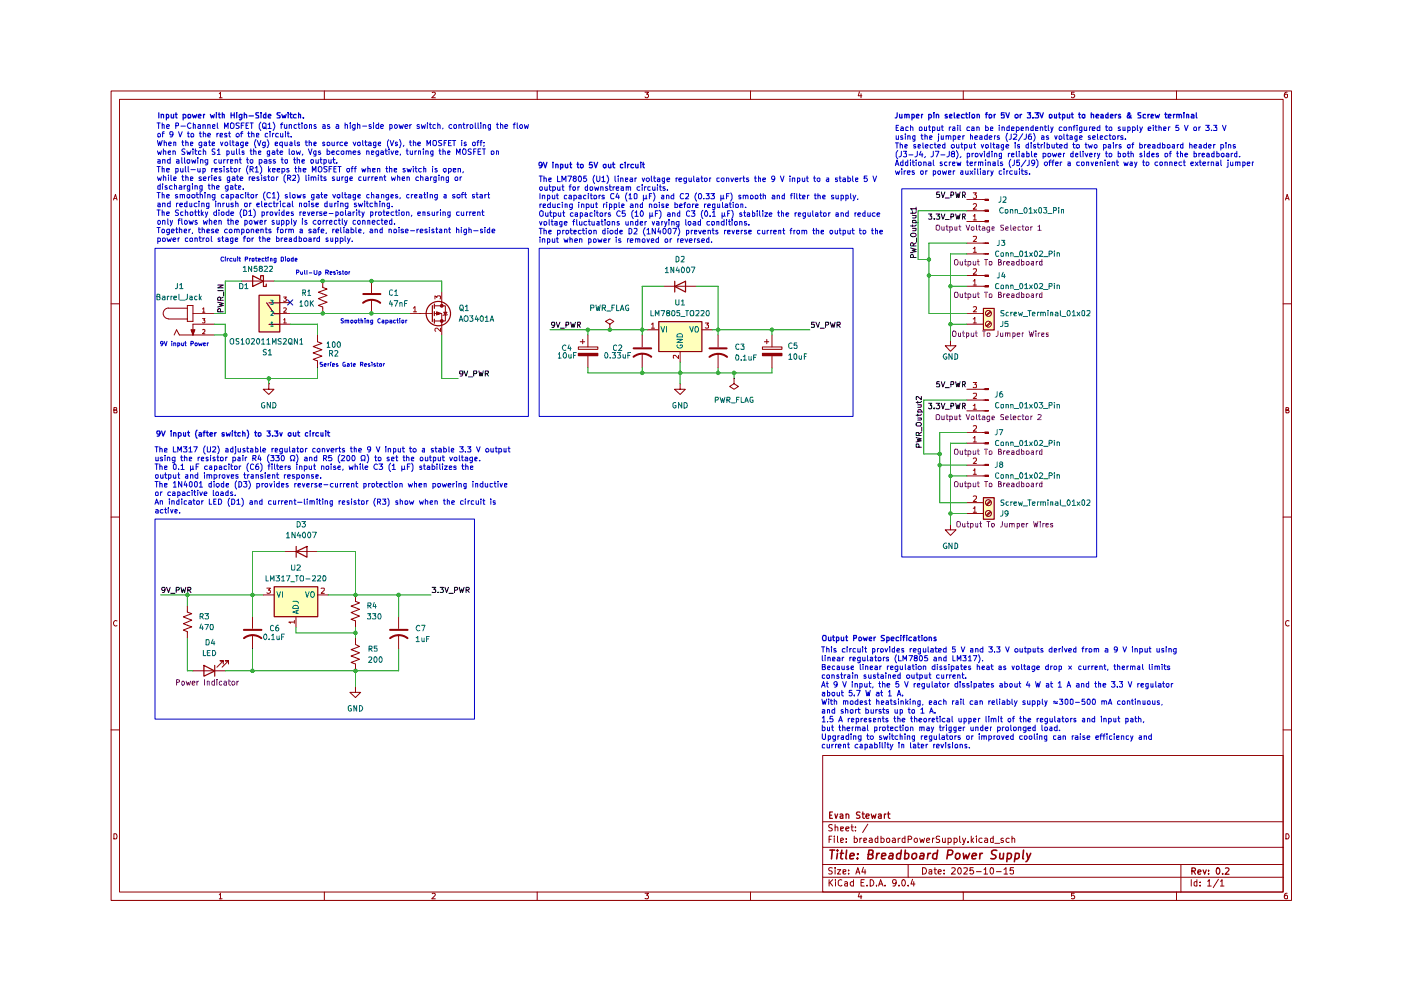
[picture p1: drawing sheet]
<svg xmlns="http://www.w3.org/2000/svg" width="297mm" height="210mm" viewBox="0 0 297 210" stroke-linecap="round" stroke-linejoin="round" font-family="sans-serif">
<g fill="none" stroke="#910000" stroke-width=".21">
<path d="M23.6 19.3h250.2v171.6h-250.2zM46.5 19.9l.3-.4v1.2M68.8 19.3v1.8M91.6 19.6l.4-.1 .3 .4-.8 .8h.8M113.9 19.3v1.8M136.8 19.5h.7l-.4 .5 .3 .1 .1 .4-.2 .2h-.4l-.1-.1M159.1 19.3v1.8M182.2 19.5l-.2 .8h.7M182.6 19.9v.8M204.2 19.3v1.8M227.8 19.5h-.6v.6h.6l.1 .4-.3 .2-.4-.1M249.4 19.3v1.8"/>
<path d="M272.9 19.5l-.4 .1a.82 .82 0 0 0 .1 1.1l.4-.1v-.5l-.4-.1-.3 .2M25.3 21.1h246.7v168h-246.7zM46.5 20.7h.6M24.1 42.4l.4-1.2 .3 1.2M24.1 42.1h.6M272.6 42.4l.3-1.2 .4 1.2M272.6 42.1h.6M23.6 64.4h1.7M272 64.4h1.8M24.1 86.9h.6v-.4l-.6-.1v1.1h.6l.1-.3-.2-.3M272.6 86.9h.5v-.5h-.5v1.1h.5l.2-.3-.3-.3M23.6 109.6h1.7"/>
<path d="M272 109.6h1.8M24.8 131.6a.55 .55 0 0 0-.7 .6 .55 .55 0 0 0 .7 .5M273.3 131.6h-.2a.6 .6 0 0 0-.5 .6 .6 .6 0 0 0 .5 .5h.2M23.6 154.8h1.7M272 154.8h1.8M24.1 176.8h.5l.1 .1 .1 .5-.2 .5h-.5zM174.4 160.2h97.6v28.9h-97.6zM174.4 179.6h97.6M174.4 174.2h97.6M175.8 178h.4M176.4 177.3h-.6v1.3M176.5 174.9h-.7a.49 .49 0 0 0 .1 .5 .49 .49 0 0 0 .5 .2v.5h-.7"/>
<path d="M176.9 177.3v.1M176.9 177.7v.9M177.1 175.4l.5-.1v.9M177.1 174.8v1.4M177.6 177.3v1.2l.1 .1M178.2 178.2l.6-.2-.1-.3-.5 .1v.7h.5M178.2 175.8l.6-.2-.1-.3h-.5v.8h.5M179.3 175.8l.7-.2-.1-.3h-.5l-.1 .2 .1 .6h.5M179.4 178.5v.1M179.4 177.8v.2M180.4 175.3h.5M180.6 174.8v1.2l.3 .2"/>
<path d="M181.1 177.8l.4-.1 .3 .3v.4l-.3 .2-.4-.1M181.1 177.3v1.3M181.4 176.1v.1M181.4 175.3v.2M182.3 177.7v.9M182.7 177.7l-.4 .3M183.1 178.2l.6-.2-.1-.3-.5 .1v.7h.6M184 174.7l-1.1 1.8M184.3 177.8h.5l.1 .8M184.9 178l-.7 .3 .3 .3 .4-.1M186.1 177.8l-.3-.1-.3 .3 .1 .5h.5M186.1 177.3v1.3"/>
<path d="M186.8 177.8l.4-.1 .3 .3v.4l-.3 .2-.4-.1M186.8 177.3v1.3M188 177.9l.2-.2 .4 .1v.7l-.4 .1-.2-.1zM189.2 177.8h.6v.8M189.8 178l-.6 .3 .1 .3 .5-.1M190.4 177.7v.9M190.9 177.7l-.5 .3M191.9 177.8l-.4-.1-.2 .2v.6l.2 .1 .4-.1M191.9 177.3v1.3M192.5 178h.6l.2-.5-.2-.2h-.6v1.3M193.8 178l.3-.3 .3 .1 .1 .7-.4 .1-.3-.2zM195 177.7l.3 .9 .2-.6 .3 .6 .2-.9"/>
<path d="M196.4 178.2l.7-.2-.2-.3-.4 .1-.1 .7 .3 .1 .3-.1M197.7 177.7v.9M198 177.7l-.3 .3M199.2 177.4l-.5-.1-.2 .2 .1 .4 .6 .1v.5h-.7M199.8 177.7v.8l.2 .1 .4-.1M200.4 177.7v.9M201 177.8l.4-.1 .3 .3-.1 .5h-.6M201 177.7v1.4M202.3 177.8l.4-.1 .3 .3v.4l-.3 .2-.4-.1M202.3 177.7v1.4M203.5 177.3v1.2l.2 .1M204.1 177.7l.3 .9"/>
<path d="M204.7 177.7l-.4 1.3-.2 .1M205.2 178.5v.1M205.9 177.3v1.3M206 178.1l.4 .5M206.4 177.7l-.5 .5M207 177.3v.1M207 177.7v.9M208.2 177.8l-.4-.1-.3 .3v.4l.3 .2 .4-.1M208.8 177.8h.5l.1 .8M209.4 178l-.7 .3 .2 .3 .5-.1M210.6 177.8l-.4-.1-.2 .2v.6l.2 .1 .4-.1M210.6 177.3v1.3"/>
<path d="M210.9 178.8h1M212.7 177.8l-.3-.1-.2 .3 .2 .2h.3l.1 .3-.2 .1-.4-.1M214 177.8l-.5-.1-.2 .3v.4l.2 .2 .5-.1M214.6 177.9l.1-.2 .4 .1 .1 .8M214.6 177.3v1.3M272.6 176.8h.5l.1 .2 .1 .4-.2 .5h-.5zM46.5 189.7l.3-.3v1.2M46.5 190.6h.6M68.8 189.1v1.8M91.6 189.5l.4-.1 .3 .3-.8 .9h.8M113.9 189.1v1.8M136.8 189.4h.7l-.4 .4 .4 .3-.1 .4h-.6"/>
<path d="M159.1 189.1v1.8M174.4 186h97.6M174.4 183.3h97.6M175.8 186.5v1.4M176 187.1l.5 .8M176.5 184.1h-.7v.5l.6 .1 .1 .4-.3 .2-.5-.1M176.5 186.5l-.7 .8M177.1 184v.1M177.1 184.4v.9M177.1 186.5v.1M177.1 186.9v1M177.6 184.4h.6l-.6 .9h.6"/>
<path d="M178.5 186.6l-.3-.1-.5 .3 .1 .9 .4 .2 .3-.2M178.7 184.9l.6-.2v-.2h-.6v.7h.6M179.1 187l.4-.1 .2 .2v.8M179.7 187.3l-.6 .1v.4h.6M179.9 185.2v.1M179.9 184.5v.1M180.9 187l-.4-.1-.2 .3v.4l.2 .3 .4-.1M180.9 186.5v1.4M181.5 185.3l.4-1.3 .4 1.3M181.5 184.9h.7M182.2 189.3l-.2 .8h.7M182.6 189.8v.8"/>
<path d="M182.6 187.1h.5M183.1 183.9l-.4 1h.9M183.2 186.5h-.6v1.4h.6M183.4 184.4v.9M183.8 187.7v.2M184.5 186.5a.68 .68 0 0 1 .8 .7 .68 .68 0 0 1-.8 .7zM185.9 187.7v.2M186.3 187.9l.4-1.4 .5 1.4M186.4 187.4h.6M187.6 187.7v.2M190 187.1l-.2 .3-.5-.1v-.7h.6l.1 .7a.59 .59 0 0 1-.7 .6M190.6 187.7v.2"/>
<path d="M191.3 186.6l.2-.1a.74 .74 0 0 1 .5 .7 .74 .74 0 0 1-.5 .7l-.2-.2-.1-.3zM192.5 187.7v.2M192.5 183.3v2.7M193.5 186.4l-.4 1h.9M193.7 186.9v1M195.6 184a.7 .7 0 0 1 .8 .6 .7 .7 0 0 1-.8 .7zM196.9 184.5h.6v.8M197.5 184.7l-.6 .2v.3h.6M198 184.4h.6M198.2 184v1.2l.4 .1M198.9 184.9l.7-.2-.2-.3-.4 .1-.1 .7 .3 .1 .3-.1M200.2 185.2v.1"/>
<path d="M200.2 184.5v.1M201.8 184.1l.5-.1 .2 .4-.8 .9h.8M203.2 184.1h.4a.82 .82 0 0 1-.2 1.2l-.4-.5zM204.2 189.1v1.8M204.3 184.1h.8v.5l-.8 .7h.8M206.3 184h-.6v.6l.1-.1h.4l.2 .2v.4l-.2 .2h-.4l-.1-.1M207 184.8h1M208.6 184.4l.4-.4v1.3M208.6 185.3h.8M210 184.1h.5a.82 .82 0 0 1-.3 1.2l-.2-.1-.1-.4zM211.3 184.8h1M212.9 184.4l.4-.4v1.3"/>
<path d="M212.9 185.3h.7M214.9 184h-.7l-.1 .6 .2-.1 .5 .1 .1 .6-.3 .1h-.3l-.2-.1M227.8 189.4h-.6v.6l.4-.2 .3 .3-.1 .4h-.6M249.4 189.1v1.8M250.4 183.3v5.8M252.6 186.5v1.4M253.8 187l-.4-.1-.2 .2v.6l.2 .2 .4-.1M253.8 186.5v1.4M254.4 187.7v.2M254.4 187v.1M256 186.8l.4-.3v1.4M256 187.9h.8"/>
<path d="M258.3 186.4l-1.1 1.8M258.8 186.8l.3-.3v1.4M258.8 187.9h.7M272.9 189.4h-.3a.73 .73 0 0 0 0 1.2l.4-.1v-.5l-.4-.2-.3 .3"/>
</g>
<g fill="none" stroke="#910000" stroke-width=".25">
<path d="M175.9 172.8h.4M176.5 172.2h-.6v1.3h.6M177 172.6l.3 .9 .3-.9M178.1 172.7h.5l.1 .8M178.7 172.9l-.6 .2v.3h.6M179.4 172.7l.1-.1 .4 .1 .1 .8M179.4 172.6v.9M182.3 172.2h-.6v.5l.4 .1 .2 .5-.2 .2-.5-.1M182.8 172.6h.5M182.9 172.2v1.1l.4 .2M183.6 173.1l.7-.2-.2-.3-.4 .1-.1 .6 .2 .2 .4-.1M184.7 172.6l.3 .9 .2-.7 .3 .7 .2-.9"/>
<path d="M186.2 172.7h.6v.8M186.8 172.9l-.6 .2v.3h.6M187.5 172.6v.9M187.8 172.6l-.3 .2M188.2 172.6h.5M188.4 172.2v1.1l.3 .2M252.7 184.7h.6l.2-.3-.1-.3-.7-.1v1.4M253 184.7l.5 .7M254 184.9l.6-.1v-.3l-.5-.1-.1 .3v.5l.1 .2 .5-.1M255.1 184.4l.3 1 .3-1M256.3 185.2v.2M256.3 184.5v.2"/>
<path d="M258 184.1l.2-.1a.74 .74 0 0 1 .4 .7 .74 .74 0 0 1-.4 .7l-.2-.2-.1-.3zM259.2 185.2v.2M259.8 184.1l.5-.1 .3 .3-.9 1.1h.9"/>
</g>
<g fill="none" stroke="#910000" stroke-width=".34">
<path d="M176 180.2h1M176.5 180.2l-.2 1.9M177.6 180.2v.2M177.6 180.9l-.2 1.2M178.2 180.9h.6M178.5 180.2l-.3 1.6 .5 .3M179.5 180.2l-.2 1.6 .2 .3M180.2 181.5l.9-.2-.1-.3h-.6l-.2 .8 .2 .3 .5-.1M181.8 181.9v.2M181.9 181v.2M184.1 181.2h.7l.2-.2 .1-.6-.3-.2h-.6l-.2 1.9h.7l.3-.2 .1-.4-.1-.2-.2-.1M185.9 180.9l-.1 1.2"/>
<path d="M186.5 180.9l-.4 .1-.2 .3M187 181.5l.8-.2-.2-.4-.6 .1-.1 .8 .2 .3 .5-.1M188.7 181h.6l-.1 1.1M189.3 181.3l-.7 .2-.2 .3 .3 .3 .5-.1M191 181a.65 .65 0 0 0-.9 .3v.6a.64 .64 0 0 0 .8 .1M191.1 180.2l-.2 1.9M191.9 181l.5-.1 .3 .4-.2 .7h-.7M192 180.2l-.2 1.9M193.5 181.1l.3-.2 .5 .2v.7l-.2 .2-.5 .1-.2-.2zM195.2 181h.6v1.1M195.8 181.3l-.5 .1-.3 .3v.3l.2 .1 .6-.1M196.8 180.9l-.2 1.2"/>
<path d="M197.3 180.9l-.4 .1-.1 .3M198.6 181h-.6l-.3 .8 .3 .3 .6-.1M198.8 180.2l-.2 1.9M200.9 181.3l.9-.1 .2-.6-.1-.2-.2-.2h-.7l-.2 1.9M202.7 181.1l.3-.2 .5 .2v.7l-.2 .2-.4 .1-.3-.2zM204.2 180.9l.2 1.2 .4-.8 .3 .8 .5-1.2M206.1 181.5l.9-.2-.1-.3h-.6l-.2 .8 .2 .3 .6-.1M207.8 180.9l-.1 1.2M208.3 180.9l-.3 .1-.2 .3M211.3 180.3a.79 .79 0 0 0-1.1 .3l.1 .4 .7 .3 .2 .5a.79 .79 0 0 1-1.1 .2M212 180.9v1.1l.4 .1 .3-.2M212.8 180.9l-.1 1.2"/>
<path d="M213.6 181l.6-.1 .3 .4-.3 .7h-.7M213.6 180.9l-.1 1.8M215.3 181h.7l.1 .8a.65 .65 0 0 1-.9 .2M215.3 180.9l-.2 1.8M217 180.2l-.2 1.6 .2 .3M217.7 180.9l.3 1.2M218.5 180.9l-.5 1.2-.5 .6"/>
</g>
<g fill="#ffb">
<path d="M58.1 124.4h9.2v6.3h-9.2z"/>
<path d="M139.6 68.1h9.2v6.4h-9.2z"/>
<path d="M54.9 62.6h4.4v7.7h-4.4z"/>
<path d="M208.5 65.3h2.2v4.6h-2.2z"/>
<path d="M208.5 105.5h2.2v4.6h-2.2z"/>
</g>
<g fill="none" stroke="#0f0f0f" stroke-width=".21">
<path d="M117.6 68.7a.35 .35 0 0 1-.3 .3 .35 .35 0 0 1-.4-.3l.1-.4h.5v.9l-.1 .2h-.4M118 68.3l.3 1.1 .4-1.1M118.8 69.6h.8M120 68.9h.4l.2-.2v-.3l-.6-.1v1.1M121 68.3l.3 1.1 .2-.7 .2 .7 .3-1.1M122.4 68.9h.5l.1-.2v-.3l-.6-.1v1.1M122.7 68.9l.3 .5M35 125l-.4 .2-.3-.2v-.3l.2-.2h.4l.1 .2-.2 .9h-.3M35.3 124.5l.4 1.1 .4-1.1M36.2 125.8h.9M37.4 125.1l.5-.1 .1-.3-.1-.2h-.5v1.1M38.4 124.5l.2 1.1 .3-.7 .2 .7 .3-1.1"/>
<path d="M39.8 125.1l.6-.1 .1-.3-.2-.2h-.5v1.1M40.1 125.1l.4 .5M91.6 124.5h.8l-.4 .5 .4 .1v.4l-.2 .1-.6-.1M92.9 125.5v.1M93.3 124.5h.7l-.3 .5 .3 .1-.1 .5-.6-.1M94.3 124.5l.4 1.1 .4-1.1M95.2 125.8h.9M96.4 125.1l.6-.1v-.3l-.1-.2h-.5v1.1M97.4 124.5l.2 1.1 .3-.7 .2 .7 .3-1.1M98.8 125.1l.6-.1 .1-.3-.2-.2h-.5v1.1M99.1 125.1l.4 .5"/>
</g>
<path d="M143.1 59.6v2.3M139.7 68.2h9.1v6.3h-9.1zM143.1 60.7l2.2-1.1v2.3zM62.8 117l2.3-1.1v2.2zM62.8 115.9v2.2M58.1 124.4h9.3v6.4h-9.3zM43.2 141.1l2.3 1.2-2.3 1.1zM45.5 141.1v2.3" fill="none" stroke="#910000" stroke-width=".25"/>
<g fill="none" stroke="#910000" stroke-width=".21">
<path d="M122.6 73.6h4.2v.5h-4.2zM123 72.5h1M123.5 72v.9M137.3 69.9h2.3M140.7 60.7h6.9M144.2 74.5v2.3M148.8 69.9h2.3M152.2 71v2.6M152.2 74.9v3.1M144.2 81.4v1.1h1.1l-1.1 1.1-1.2-1.1h1.2M144.2 81.4h.1M155.6 80.2v1.2l1 .5-1 .6-.9-.6 .9-.5"/>
<path d="M155.6 80.2h.1M60.4 116.9h6.9M39.7 128.4v1.4l1 .3-1.8 .7 1.8 .7-1.8 .7 1.8 .7-1.8 .7 .8 .3v1.4M53.5 130.7v2.6M53.5 134.6v3M55.8 126.1h2.3M62.8 130.7v2.3M67.3 126.1h2.3M75.4 126.1v1.4l.8 .3-1.8 .7 1.8 .7-1.8 .7 1.8 .7-1.8 .7 1 .3v1.4M75.4 135.3v1.3l.8 .5-1.8 .6 1.8 .7-1.8 .7 1.8 .7-1.8 .6 1 .4v1.4M84.5 130.7v2.6M84.5 134.6v3"/>
<path d="M40.9 142.2h6.9M47.3 140.8v-.7h-.6h.6l-1.3 1.4M48.4 140.8v-.7h-.6h.6l-1.3 1.4M75.4 145.6v1.2h1.1l-1.1 1.1-1.2-1.1h1.2M75.4 145.6h.1"/>
</g>
<path d="M150.4 75.7a2.99 2.99 0 0 1 3.8 0M150.4 73.9h3.7M51.7 133.5h3.7M51.7 135.3a2.95 2.95 0 0 1 3.7 0M82.7 133.5h3.7M82.7 135.3a2.95 2.95 0 0 1 3.7 0" fill="none" stroke="#910000" stroke-width=".42"/>
<path d="M138.1 68.7l.3-.2v1.1M138.1 69.6h.7M143.9 75.3v.7l-.7-.7-.4 .1v.5M149.5 68.5h.7l-.3 .4 .3 .1v.5h-.7M56.6 124.7h.7l-.4 .4 .4 .2v.3l-.2 .2-.5-.1M62.4 131.9h-1.2l.4 .3M62.4 131.6v.6M68.1 124.8h.7v.3l-.7 .7h.7" fill="none" stroke="#b90000" stroke-width=".21"/>
<g fill="none" stroke="#006665" stroke-width=".21">
<path d="M140.1 69.2l.5 1.2 .3-1.2M141.3 69.2v1.2M143.5 72h1.2l-1.2 .6h1.2M143.6 73.1l-.1 .3a.61 .61 0 0 0 .7 .4 .61 .61 0 0 0 .5-.5l-.1-.2h-.4v.2M143.6 70.9l.3-.1h.6l.2 .3v.3h-1.2zM146.2 69.2l.5 1.2 .3-1.2M147.6 69.2h.2a.65 .65 0 0 1 .3 .7 .65 .65 0 0 1-.5 .5 .78 .78 0 0 1 0-1.2zM58.7 125.5l.4 1.1 .4-1.1M59.9 125.5v1.1M62.1 127.5h.8l.4 .4M62.2 128.4h.9l.2 .6h-1.2zM62.9 129.5v.5"/>
<path d="M63.3 129.4l-1.2 .4 1.2 .3M64.8 125.5l.3 1.1 .4-1.1M65.9 125.6l.5-.1a.65 .65 0 0 1 .3 .6 .65 .65 0 0 1-.6 .5l-.2-.1z"/>
</g>
<path d="M122.6 74.9h4.2v.5h-4.2z" fill="#910000"/>
<path d="M122.6 74.9h4.2v.5h-4.2zM124.6 71v2.6M124.6 75.4v2.6M129.3 68.7l.8-.6-.8-.5-.9 .5 .9 .6v1.2M129.3 69.9h.1M136.2 71v2.6M136.2 74.9v3.1M161.6 73.6h4.2v.5h-4.2zM162.1 72.5h.9M162.6 72v.9" fill="none" stroke="#910000" stroke-width=".21"/>
<path d="M134.3 75.7a3 3 0 0 1 3.8 0M134.3 73.9h3.8" fill="none" stroke="#910000" stroke-width=".42"/>
<g fill="none" stroke="#0f0f0f" stroke-width=".21">
<path d="M193.1 52.6l1.1 .3-.8 .2 .8 .2-1.1 .3M193.1 49.7a.65 .65 0 0 1 .6-.3 .65 .65 0 0 1 .5 .5 .65 .65 0 0 1-.6 .3 .65 .65 0 0 1-.5-.5zM193.5 48.4h.7M193.5 44.9v.5M193.5 47.7v.4M193.5 45.7h.7M193.6 54.6v-.6h-.5v.6h1.1M193.6 52.1v-.6h-.5v.6h1.1M194.1 48.4l.1 .2-.1 .3h-.6M194.1 45.7l.1 .2-.1 .3h-.6M194.2 47.2v-.3l-.1-.2-.6 .1v.4h1.1M194.2 47.7l-.1 .2h-1"/>
<path d="M194.2 44.9l-.1 .3h-1M194.2 44.3h-1.1l.3 .3M194.2 51.5l-.6 .4M194.2 43.9v.7M194.3 50.4v.9M196.9 45.4h.6l-.3 .4 .3 .1v.5h-.6M198 46.4v.1M198.5 45.4h.7l-.4 .4h.4v.2v.5l-.7-.1M199.6 45.4l.3 1.1 .4-1.1M200.4 46.6h.9M201.6 46h.4l.2-.2v-.3l-.6-.1v1.1M202.6 45.4l.3 1.1 .2-.8 .2 .8 .3-1.1"/>
<path d="M204.1 46h.4l.2-.2v-.3l-.6-.1v1.1M204.3 46l.4 .5"/>
</g>
<path d="M161.6 74.9h4.2v.5h-4.2z" fill="#910000"/>
<g fill="none" stroke="#910000" stroke-width=".21">
<path d="M51.2 59.6h6.9M35.7 65.3a1.14 1.14 0 0 0-1.1 1.1 1.14 1.14 0 0 0 1.1 1.2M35.7 65.3h4M35.7 67.6h4M39.7 64.8h1.2v3.3h-1.2zM40.9 68.7v2.3h-2.9l-.6-1.1-.5 1.1M59.3 68.7h2.3M59.3 66.4h2.3M59.3 64.2h2.3M161.6 74.9h4.2v.5h-4.2zM163.7 71v2.6M163.7 75.4v2.6"/>
<path d="M201.5 72.2v1.1h1.2l-1.2 1.2-1.1-1.2h1.1M201.5 72.2h.1"/>
</g>
<g fill="none" stroke="#0f0f0f" stroke-width=".21">
<path d="M46.2 64.1l1.1 .2-.8 .3 .8 .2-1.1 .3M46.2 60.4h1.1l-1.1 .6h1.1M46.2 61.6h1.1M46.8 66.1v-.6h-.6v.6h1.1M46.8 63.7v-.6h-.6v.6h1.1M47.3 63l-.5 .3M47.4 61.9v.8M172.6 68.3h-.5v.5h.5v.6l-.5-.1M173 68.3l.4 1.1 .4-1.1M173.9 69.6h.9M175 68.9l.6-.1v-.5h-.6v1.1M176 68.3l.4 1.1 .1-.7 .3 .7 .3-1.1"/>
<path d="M177.5 68.9l.6-.1v-.5h-.6v1.1M177.7 68.9l.5 .5"/>
</g>
<path d="M53.6 58.4l2.3 1.2-2.3 1.1zM55.3 59v-.6h.6v2.3h.5v-.5M54.9 62.6h4.4v7.8h-4.4zM56.5 64.2l1.6 2.3h1.2M57 68.8h2.3M57 64.2h2.3" fill="none" stroke="#910000" stroke-width=".25"/>
<path d="M60.1 67.8l.3-.3v1M60.1 65.3h.5l.1 .1-.6 .8h.6M60.1 63h.6l-.3 .3 .3 .2v.2l-.2 .2-.4-.1M60.1 68.5h.6" fill="none" stroke="#b90000" stroke-width=".21"/>
<path d="M57.4 68.5l.3-.3v1M57.4 66h.5v.4l-.5 .5h.5M57.4 63.7h.5l-.2 .3 .2 .1v.4h-.5M57.4 69.2h.5" fill="none" stroke="#006665" stroke-width=".21"/>
<path d="M40.5 69.9h.8l-.4 1.1z" fill="#910000"/>
<path d="M40.5 69.9h.8l-.4 1.1zM40.9 66.4h4.6M40.9 68.7h4.6M40.9 71h4.6M89.1 66.4h2.5M92 64.8h2.4v3.3h-2.4" fill="none" stroke="#910000" stroke-width=".21"/>
<path d="M42.9 65.5l.3-.2v.9M42.9 67.5h.5l-.2 .4 .2 .1v.4h-.5M42.9 69.9h.5v.4l-.5 .5h.5M42.9 66.2h.5" fill="none" stroke="#b90000" stroke-width=".21"/>
<g fill="none" stroke="#910000" stroke-width=".25">
<path d="M91.7 64.8v3.4M92.1 64.5v.9M92.1 66.1v.8M92.1 67.7v.8"/>
<circle cx="92.9" cy="66.5" r="2.58"/>
</g>
<path d="M92.6 66.2l.9 .3-.9 .3z" fill="#910000"/>
<path d="M92.6 66.1l.9 .3-.9 .4zM93.7 64.2v.6" fill="none" stroke="#910000" stroke-width=".21"/>
<path d="M93.5 64.6h.4v.5h-.4z" fill="#910000"/>
<path d="M93.5 64.6h.4v.5h-.4z" fill="none" stroke="#910000" stroke-width=".21"/>
<path d="M93.5 67.8h.4v.5h-.4z" fill="#910000"/>
<path d="M68.4 59.6v1.3l1 .4-1.9 .7 1.9 .6-1.9 .7 1.9 .8-1.9 .7 .9 .3v1.3M78.8 59.6v2.5M67.3 71v1.5l1 .3-1.9 .7 1.9 .7-1.9 .6 1.9 .7-1.9 .7 .9 .3v1.5M78.8 63.5v2.9M86.8 66.4h2.3M92 66.4h1.7v4.6M93.5 67.8h.4v.5h-.4zM93.7 61.9v2.3M94.1 66.2h.7l-.4 .6zM94.8 66.7l-.9 .2M57 81.4v1.1h1.1l-1.1 1.1-1.2-1.1h1.2M57 81.4h.1" fill="none" stroke="#910000" stroke-width=".21"/>
<path d="M87.6 65.3l.4-.3v1.1M87.6 66.1h.7M92.2 63.4v-.7l.4 .4 .2-.4h.5v.7M93.4 69.6v.7l-.7-.7h-.3l-.2 .2v.3l.2 .2" fill="none" stroke="#b90000" stroke-width=".21"/>
<g fill="none" stroke="#0f0f0f" stroke-width=".21">
<path d="M199.2 40.7h-.6v.6l.6-.1v.6h-.6M199.6 40.7l.3 1.2 .4-1.2M200.4 42h.9M201.6 41.4h.4l.2-.2v-.3l-.2-.2h-.4v1.2M202.6 40.7l.3 1.2 .2-.9 .2 .9 .3-1.2M204.1 41.4h.4l.2-.2v-.3l-.2-.2h-.4v1.2M204.3 41.4l.4 .5M98.1 79.1l-.2 .2-.4-.1v-.5l.5-.1a.82 .82 0 0 1-.1 1.1h-.3M98.4 78.6l.4 1.1 .4-1.1M99.3 79.9h.9M100.4 79.2l.6-.1v-.5h-.6v1.1M101.5 78.6l.3 1.1 .2-.7 .2 .7 .3-1.1"/>
<path d="M102.9 79.2l.6-.1v-.5h-.6v1.1M103.2 79.2l.4 .5M194.2 92.8l1.1 .2-.8 .3 .8 .2-1.1 .2M194.2 89.7a.73 .73 0 0 1 1.1 .1l-.1 .5h-.8l-.2-.1zM194.6 88.6h.7M194.6 85.1v.4M194.6 87.8v.4M194.6 87.4h1.2M194.6 85.8h.7M194.7 87.4l-.1-.3 .2-.2h.5v.5M194.8 94.8v-.5l-.1-.2h-.4l-.1 .7h1.1M194.8 92.4v-.6l-.1-.1h-.4l-.1 .7h1.1"/>
<path d="M195.3 88.6v.5h-.7M195.3 85.8v.5h-.7M195.3 87.8v.2h-1.1M195.3 85.1l-.1 .2h-1M195.3 84.1v.6l-.8-.6h-.3l.1 .6M195.3 91.7l-.5 .3M195.4 90.6v.8M196.9 85.5h.6l-.3 .4 .3 .1v.5l-.1 .2h-.4l-.1-.2M198 86.5v.2M198.5 85.5h.7l-.4 .4 .4 .3v.4l-.6 .1-.1-.2M199.2 80.9h-.6v.5h.6v.6l-.6-.1M199.6 85.5l.3 1.2 .4-1.2"/>
<path d="M199.6 80.9l.3 1.1 .4-1.1M200.4 86.8h.9M200.4 82.2h.9M201.6 86.1l.6-.1v-.4l-.6-.1v1.2M201.6 81.5l.6-.1v-.4l-.6-.1v1.1M202.6 85.5l.3 1.2 .2-.9 .2 .9 .3-1.2M202.6 80.9l.3 1.1 .2-.7 .2 .7 .3-1.1M204.1 86.1l.6-.1v-.4l-.6-.1v1.2M204.1 81.5l.6-.1v-.4l-.6-.1v1.1M204.3 86.1l.4 .6M204.3 81.5l.4 .5"/>
</g>
<path d="M77 64.2a2.92 2.92 0 0 1 3.6 0M77 62.3h3.7" fill="none" stroke="#910000" stroke-width=".42"/>
<path d="M208.8 53.7h.8v.2h-.8z" fill="#910000"/>
<path d="M208.8 53.7h.8v.2h-.8z" fill="none" stroke="#910000" stroke-width=".21"/>
<path d="M208.8 51.5h.8v.1h-.8z" fill="#910000"/>
<path d="M205 53.8h3.8M205 51.5h3.8M208.8 51.5h.8v.1h-.8z" fill="none" stroke="#910000" stroke-width=".21"/>
<path d="M206.3 52.7l.4-.3v1.1M206.3 50.2h.7v.3l-.7 .7h.7M206.3 53.5h.7" fill="none" stroke="#b90000" stroke-width=".21"/>
<path d="M208.8 46.8h.8v.3h-.8z" fill="#910000"/>
<path d="M208.8 46.8h.8v.3h-.8z" fill="none" stroke="#910000" stroke-width=".21"/>
<path d="M208.8 44.5h.8v.3h-.8z" fill="#910000"/>
<path d="M208.8 44.5h.8v.3h-.8z" fill="none" stroke="#910000" stroke-width=".21"/>
<path d="M208.8 42.2h.8v.3h-.8z" fill="#910000"/>
<g fill="none" stroke="#910000" stroke-width=".21">
<path d="M205 47h3.8M205 44.7h3.8M205 42.3h3.8M208.8 42.2h.8v.3h-.8zM205 68.7h3.5M205 66.4h3.5M209.9 68.3l-.8 .8M209.9 66l-.8 .8M210.1 68.5l-.9 .7M210.1 66.2l-.9 .7"/>
<circle cx="209.6" cy="68.7" r=".64"/>
<circle cx="209.6" cy="66.4" r=".64"/>
</g>
<path d="M206.3 45.8h.2l.2-.3v1.1M206.3 43.3l.2-.1h.4l.1 .1v.4l-.7 .7h.7M206.3 40.9h.7l-.3 .4 .3 .2v.5h-.7M206.3 46.6h.7M206.3 67.6l.4-.3v1.2M206.3 65.1h.7v.4l-.7 .6h.7M206.3 68.5h.7" fill="none" stroke="#b90000" stroke-width=".21"/>
<path d="M208.5 65.4h2.3v4.6h-2.3z" fill="none" stroke="#910000" stroke-width=".25"/>
<path d="M208.8 60.6h.8v.3h-.8z" fill="#910000"/>
<path d="M208.8 60.6h.8v.3h-.8z" fill="none" stroke="#910000" stroke-width=".21"/>
<path d="M208.8 58.3h.8v.3h-.8z" fill="#910000"/>
<path d="M205 58.4h3.8M208.8 58.3h.8v.3h-.8zM205 60.7h3.8" fill="none" stroke="#910000" stroke-width=".21"/>
<path d="M206.3 59.6l.4-.3v1.1M206.3 57.1h.7v.4l-.7 .7h.7M206.3 60.4h.7" fill="none" stroke="#b90000" stroke-width=".21"/>
<path d="M208.8 87h.8v.2h-.8z" fill="#910000"/>
<path d="M208.8 87h.8v.2h-.8z" fill="none" stroke="#910000" stroke-width=".21"/>
<path d="M208.8 84.7h.8v.2h-.8z" fill="#910000"/>
<path d="M208.8 84.7h.8v.2h-.8z" fill="none" stroke="#910000" stroke-width=".21"/>
<path d="M208.8 82.4h.8v.2h-.8z" fill="#910000"/>
<g fill="none" stroke="#910000" stroke-width=".21">
<path d="M205 87.1h3.8M205 84.8h3.8M205 82.5h3.8M208.8 82.4h.8v.2h-.8zM201.5 111.2v1.1h1.2l-1.2 1.2-1.1-1.2h1.1M201.5 111.2h.1M205 108.9h3.5M205 106.6h3.5M209.9 108.4l-.8 .8M209.9 106.2l-.8 .7M210.1 108.6l-.9 .8M210.1 106.3l-.9 .8"/>
<circle cx="209.6" cy="108.9" r=".64"/>
<circle cx="209.6" cy="106.6" r=".64"/>
</g>
<path d="M206.3 86l.4-.3v1.1M206.3 83.5h.7v.4l-.7 .6h.7M206.3 81.1h.7l-.3 .4 .3 .1v.5h-.7M206.3 86.8h.7M206.3 107.8h.2l.2-.4v1.2M206.3 105.2h.7v.4l-.7 .7h.7M206.3 108.6h.7" fill="none" stroke="#b90000" stroke-width=".21"/>
<path d="M208.5 105.5h2.3v4.6h-2.3z" fill="none" stroke="#910000" stroke-width=".25"/>
<path d="M208.8 100.7h.8v.3h-.8z" fill="#910000"/>
<path d="M208.8 100.7h.8v.3h-.8z" fill="none" stroke="#910000" stroke-width=".21"/>
<path d="M208.8 98.5h.8v.2h-.8z" fill="#910000"/>
<path d="M205 98.6h3.8M208.8 98.5h.8v.2h-.8zM205 100.9h3.8" fill="none" stroke="#910000" stroke-width=".21"/>
<path d="M206.3 99.7h.2l.2-.3v1.2M206.3 97.3l.2-.2h.4l.1 .2v.3l-.7 .7h.7M206.3 100.6h.7" fill="none" stroke="#b90000" stroke-width=".21"/>
<path d="M208.8 93.9h.8v.2h-.8z" fill="#910000"/>
<path d="M208.8 93.9h.8v.2h-.8z" fill="none" stroke="#910000" stroke-width=".21"/>
<path d="M208.8 91.6h.8v.2h-.8z" fill="#910000"/>
<path d="M205 94h3.8M205 91.7h3.8M208.8 91.6h.8v.2h-.8z" fill="none" stroke="#910000" stroke-width=".21"/>
<path d="M206.3 92.9l.4-.4v1.2M206.3 90.3h.7v.4l-.7 .7h.7M206.3 93.7h.7" fill="none" stroke="#b90000" stroke-width=".21"/>
<g fill="none" stroke="#090" stroke-width=".21">
<path d="M51.2 59.6h-3.4v6.8h-2.3M58.1 59.6h35.6v2.3M196.9 58.4h8.1M205 53.8h-3.5v18.4M205 51.5h-8.1v14.9h8.1M205 44.7h-10.3v10.3h2.2M45.5 68.7h2.3v11.5h19.5v-2.2M45.5 71h2.3M61.6 68.7h5.7v2.3M61.6 66.4h25.2M93.7 71v9.2h3.4M116.6 69.9h20.7"/>
<path d="M124.6 78v1.1h39.1v-1.1M124.6 69.9v1.1M136.2 78v1.1M140.7 60.7h-4.5v10.3M144.2 76.8v4.6M147.6 60.7h4.6v10.3M151.1 69.9h20.6M152.2 78v1.1M155.6 79.1v1.1M163.7 69.9v1.1M201.5 68.7h3.5M201.5 60.7h3.5"/>
<path d="M57 80.2v1.2M199.2 98.6h5.8M205 91.7h-5.8v14.9h5.8M205 94h-3.5v17.2M205 84.8h-9.2v11.5h3.4M60.4 116.9h-6.9v13.8M67.3 116.9h8.1v9.2M201.5 108.9h3.5M201.5 100.9h3.5M34.1 126.1h21.7M39.7 126.1v2.3M39.7 135.3v6.9h1.2"/>
<path d="M53.5 137.6v4.6M62.8 133v1.2h12.6M69.6 126.1h21.8M75.4 133v2.3M84.5 137.6v4.6h-36.7M84.5 126.1v4.6M75.4 142.2v3.4"/>
</g>
<g fill="none" stroke="#0000ca" stroke-width=".25">
<path d="M33.7 23.9v1.1M34.2 24.3h.5v.7M34.2 24.2v.8M35.3 24.3l.2-.1 .3 .3-.1 .5h-.4M35.3 24.2v1.2M36.3 24.2l.1 .8 .4-.1M36.8 24.2v.8M37.1 24.2h.5M37.3 23.9v.9l.3 .2M38.8 24.3l.4-.1 .2 .3v.3l-.1 .2h-.5M38.8 24.2v1.2M39.8 24.3h.6v.7l-.6-.1z"/>
<path d="M40.8 24.2l.2 .8 .3-.5 .2 .5 .2-.8M42.1 24.7l.5-.2-.1-.3-.4 .2v.4v.2h.5M43.2 24.2v.8M43.4 24.2l-.2 .1v.2M44.6 24.2l.2 .8 .2-.5 .3 .5 .1-.8M45.9 23.9v.1M45.9 24.2v.8M46.3 24.2h.4M46.5 23.9v.9l.2 .2M47.1 24.3h.5v.7M47.1 23.9v1.1M49 23.9v1.1"/>
<path d="M49 24.4h.7M49.7 23.9v1.1M50.2 23.9v.1M50.2 24.2v.8M51.3 24.2v1l-.3 .2-.2-.1M51.3 24.3l-.4-.1-.2 .3v.3l.2 .2h.4M51.8 24.3l.3-.1 .2 .2v.6M51.8 23.9v1.1M52.8 24.6h.9M54.8 23.9l-.6 .1v.3l.6 .3v.4h-.6M55.3 23.9v.1M55.3 24.2v.8"/>
<path d="M56.4 23.9v1.1h-.5v-.7h.5M56.9 24.7l.6-.2-.2-.3-.4 .2v.4l.1 .2h.4M59.4 23.9h-.6l-.1 .3 .6 .3 .1 .3-.1 .2h-.6M59.7 24.2l.3 .8 .3-.5 .1 .5 .3-.8M61.1 23.9v.1M61.1 24.2v.8M61.4 24.2h.5M61.6 23.9v.9l.1 .2h.2M62.8 24.3l-.3-.1-.3 .3v.3l.2 .2h.4M63.3 24.3h.4v.7M63.3 23.9v1.1M64.3 24.9v.1"/>
<path d="M114.9 34.9l-.2 .3-.4-.2v-.4l.4-.2a.72 .72 0 0 1-.1 1.2h-.2M115.2 34.4l.4 1.2 .4-1.2M117.2 34.4v.2M117.2 34.8v.8M117.8 34.9l.4-.1 .1 .2v.6M117.8 34.8v.8M118.8 34.9h.6v.6h-.6M118.8 34.8v1.1M119.9 34.8v.6l.1 .2 .4-.1M120.4 34.8v.8M120.8 34.8h.4M121 34.4v1.1l.2 .1"/>
<path d="M122.3 34.8h.4M122.5 34.4v1.1l.2 .1M123.1 34.9l.3-.1 .3 .2-.1 .5h-.5zM125.5 34.4h-.5l-.1 .6 .6-.1v.6h-.6M126 34.4l.3 1.2 .4-1.2M127.9 35l.3-.2 .3 .1v.6h-.5zM129 34.8v.6l.2 .2 .3-.1M129.5 34.8v.8M129.9 34.8h.5M130 34.4v1l.4 .2M132.1 34.9h-.6v.6h.6M132.6 34.4v.2"/>
<path d="M132.6 34.8v.8M133.1 34.8v.8M133.4 34.8l-.3 .2M134.3 34.9l-.3-.1-.3 .2 .1 .5h.5M134.8 34.8v.6l.1 .2 .4-.1M135.3 34.8v.8M135.9 34.4v.2M135.9 34.8v.8M136.2 34.8h.4M136.4 34.4v1l.2 .2M190.2 23.9v.8l-.2 .3h-.2M190.7 24.2l.1 .8 .4-.1"/>
<path d="M191.2 24.2v.8M191.8 24.3h.4v.7M191.8 24.2v.8M192.2 24.4l.2-.2 .4 .1v.7M193.4 24.3l.3-.1 .2 .3-.1 .5h-.4M193.4 24.2v1.2M194.3 24.7l.6-.2-.2-.3-.4 .2v.4l.1 .2h.4M195.4 24.2v.8M195.6 24.2l-.2 .1v.2M196.9 24.3l.3-.1 .3 .3v.3l-.2 .2h-.4M196.9 24.2v1.2M198 23.9v.1"/>
<path d="M198 24.2v.8M198.5 24.3l.4-.1 .1 .2v.6M198.5 24.2v.8M200.8 24.3l-.3-.1-.1 .2 .1 .3h.3v.3h-.4M201.3 24.7l.5-.2v-.2l-.3-.1-.2 .2 .1 .6h.4M202.3 23.9v.9l.2 .2M202.9 24.7l.5-.2-.1-.3-.4 .1v.7h.4M204.4 24.3a.36 .36 0 0 0-.6 .2l.1 .5h.5M204.8 24.2h.4M204.9 23.9v.9v.2h.3M205.5 23.9v.1M205.5 24.2v.8"/>
<path d="M206.1 24.3h.5v.7h-.5zM207.2 24.3l.3-.1 .2 .2v.6M207.2 24.2v.8M208.9 24.2h.5M209.4 23.9h-.3v1.1M209.7 24.3h.5l.1 .5-.2 .2-.4-.1zM210.8 24.2v.8M211 24.2l-.2 .1v.2M212.9 23.9h-.6v.5h.6v.5h-.6M213.2 23.9l.5 1.1 .3-1.1M215.3 24.3h.5l.1 .5-.2 .2h-.3l-.2-.2zM216.3 24.2v.8"/>
<path d="M216.6 24.2l-.3 .3M217.8 23.9h.7l-.3 .4 .3 .1v.5h-.7M219 24.9v.1M219.4 23.9h.8l-.4 .4 .4 .2v.3l-.2 .2-.6-.1M220.4 23.9l.5 1.1 .3-1.1M222.5 24.3h.5l.1 .5-.2 .2-.4-.1zM223.6 24.2v.8l.4-.1M224 24.2v.8M224.4 24.2h.4M224.6 23.9v1.1h.2M225.3 24.3l.2-.1 .3 .3-.1 .5h-.4M225.3 24.2v1.2"/>
<path d="M226.3 24.2v.8l.5-.1M226.8 24.2v.8M227.1 24.2h.5M227.3 23.9v.9l.3 .2M228.7 24.2h.4M228.8 23.9v.9l.3 .2M229.5 24.3h.5l-.1 .7h-.3l-.2-.2zM231.4 24.3h.5v.7M231.4 23.9v1.1M232.4 24.7l.6-.2-.2-.3-.4 .2v.4l.1 .2h.4M233.4 24.3l.3-.1 .2 .2v.6h-.5v-.3l.5-.2M234.9 23.9v1.1h-.4v-.7h.4"/>
<path d="M235.4 24.7l.6-.2-.1-.3-.5 .2v.4l.1 .2h.4M236.4 24.2v.8M236.8 24.2l-.4 .3M237.5 24.3l-.2-.1-.2 .2 .2 .3h.2v.3h-.4M239.7 24.4l-.2 .6h-.4v-.5l.5-.4-.1-.2h-.3v.3a1.09 1.09 0 0 0 .7 .8M241.9 23.9l-.6 .1v.3l.6 .3-.1 .4h-.5M242.9 24.3h-.5v.6l.5 .1M243.4 24.2v.8M243.7 24.2l-.3 .1v.2M244.1 24.7l.5-.2-.2-.3-.3 .1v.7h.4M244.9 24.2l.3 .8 .2-.5 .2 .5 .2-.8M246.9 24.2h.6"/>
<path d="M247.1 23.9v.9l.1 .2h.3M247.7 24.7l.6-.2-.2-.3-.4 .2v.4l.1 .2h.4M248.8 24.2v.8M249.1 24.2l-.3 .1v.2M249.5 24.3l.3-.1 .2 .2v.6M249.5 24.2v.8M250 24.4l.2-.2 .3 .2v.6M251 23.9v.1M251 24.2v.8M251.6 24.3h.4v.7M251.6 24.2v.8M252.6 24.3l.4-.1 .1 .2v.6h-.5l-.1-.2 .6-.3"/>
<path d="M253.6 23.9v.9l.2 .2M33.9 91.8a.35 .35 0 0 1-.3 .3 .35 .35 0 0 1-.4-.3l.1-.4h.5v.8l-.2 .3h-.3M34.3 91.4l.3 1.1 .4-1.1M36.3 91.4v.1M36.3 91.7v.8M36.8 91.8l.3-.1 .2 .2v.6M36.8 91.7v.8M37.8 91.8a.36 .36 0 0 1 .6 .2l-.1 .4h-.5M37.8 91.7v1.2M38.9 91.7v.7h.4M39.3 91.7v.8M39.8 91.7h.4"/>
<path d="M39.9 91.4v.9l.3 .2M41.8 91.2a1.22 1.22 0 0 0 0 1.7M42.2 91.8l.4-.1 .1 .2v.6M42.7 92l-.6 .2 .2 .3 .4-.1M43.1 91.7h.4M43.5 91.4l-.3 .1v1M43.7 91.7h.5M43.9 91.4v.9l.3 .2M44.5 92.1l.6-.1-.2-.3-.4 .2v.4l.2 .2 .3-.1M45.5 91.7v.8M45.9 91.7l-.4 .3M47.6 91.8l-.4-.1-.2 .2 .2 .2h.4v.3h-.6"/>
<path d="M48 91.7l.1 .8 .3-.5 .3 .5 .1-.8M49.2 91.4v.1M49.2 91.7v.8M49.7 91.7h.4M49.8 91.4v1l.3 .1M50.9 91.8h-.5v.6h.5M51.4 91.8l.4-.1 .2 .2v.6M51.4 91.4v1.1M52.4 91.2a1.22 1.22 0 0 1 0 1.7M54 91.7h.4M54.2 91.4v1l.2 .1M54.8 91.8h.5v.6h-.5z"/>
<path d="M56.6 91.4h.7l-.3 .4h.2l.1 .5-.2 .2-.5-.1M57.8 92.4v.1M58.2 91.4h.7l-.3 .4 .3 .1v.5h-.7M59.3 91.7l.3 .8 .2-.8M61.2 91.8h.5v.6l-.3 .1-.3-.2zM62.2 91.7v.6l.2 .2 .3-.1M62.7 91.7v.8M63.1 91.7h.5M63.2 91.4v.9l.4 .2M65.2 91.8l-.3-.1-.2 .3v.3l.2 .2 .3-.1M65.8 91.4v.1M65.8 91.7v.8"/>
<path d="M66.4 91.7v.8M66.6 91.7l-.2 .1v.2M67.5 91.8l-.3-.1-.3 .3 .1 .4h.5M68 91.7v.7h.5M68.5 91.7v.8M69.1 91.4v.1M69.1 91.7v.8M69.4 91.7h.5M69.6 91.4v.9l.3 .2M174.6 134.7h.4l.1 .2v.8l-.1 .1h-.4l-.2-.3zM175.7 135.1v.7l.5-.1M176.2 135.1v.7"/>
<path d="M176.5 135.1h.4M176.7 134.7v1l.2 .1M177.3 135.2l.4-.1 .2 .1v.5l-.6 .1M177.3 135.1v1.2M178.4 135.1v.7l.5-.1M178.9 135.1v.7M179.3 135.1h.4M179.5 134.7v1.1h.2M181 135.3l.6-.1v-.4l-.6-.1v1.1M182.3 135.1l.4 .2v.4l-.2 .1-.4-.1v-.5zM183 135.1l.3 .7 .1-.5 .3 .5 .2-.7M184.3 135.5l.5-.1v-.2l-.3-.1-.2 .1 .1 .6h.4"/>
<path d="M185.3 135.1v.7M185.6 135.1l-.3 .2M187.5 134.7h-.5l-.2 .2 .2 .3 .5 .3-.1 .3h-.6M188 135.2l.4-.1 .1 .1v.5l-.5 .1M188 135.1v1.2M188.9 135.5l.6-.1-.1-.3-.5 .1v.5l.1 .1h.5M190.6 135.2l-.4-.1-.2 .2v.5h.6M191 134.7v.1M191 135.1v.7M191.4 135.1h.4M191.8 134.7h-.2v1.1M192.2 134.7v.1"/>
<path d="M192.2 135.1v.7M193.3 135.2l-.4-.1-.2 .2v.4l.1 .1h.5M193.8 135.2h.4v.6h-.4l-.1-.2 .2-.2h.3M194.6 135.1h.4M194.8 134.7v1l.2 .1M195.5 134.7v.1M195.5 135.1v.7M196.1 135.1l.5 .2v.4l-.2 .1h-.3l-.2-.1v-.4zM197 135.2l.2-.1 .3 .1v.6M197 135.1v.7M198.4 135.2l-.2-.1-.2 .1 .2 .3h.2v.3h-.4"/>
</g>
<g fill="none" stroke="#0000ca" stroke-width=".21">
<path d="M33.3 26.1h.7M33.3 35.3h.7M33.4 29.8l.2 1.1 .3-.9 .2 .9 .3-1.1M33.4 32l.2 .8 .2-.6 .3 .6 .1-.8M33.4 37.5l.2 .8 .2-.6 .3 .6 .1-.8M33.5 28.4l.3-.1 .3 .2v.4l-.2 .1h-.4zM33.5 33.9h.4l.1 .7M33.6 26.1v1.1M33.6 35.3v1.2M34 34.1l-.5 .1v.3h.5M34 39v1.1h-.5v-.7h.5M34.4 26.6l.1-.2 .3 .1v.7"/>
<path d="M34.4 35.8l.4-.1v.8M34.4 26.1v1.1M34.4 35.3v1.2M34.4 28.3h.4M34.5 33.9h.5v.7M34.5 39v.1M34.5 33.9v.7M34.5 39.4v.7M34.6 32.1h.6v.7M34.6 37.7l.2-.2 .4 .1v.7M34.6 31.6v1.2M34.6 37.2v1.1"/>
<path d="M34.8 27.9h-.2l-.1 .2v.9M34.8 30.2l.4-.1 .1 .2v.6M34.8 29.8v1.1M35.3 26.8l.6-.1-.2-.3-.4 .2v.5l.2 .1h.3M35.3 36.1l.6-.1-.1-.3-.5 .1v.5l.2 .2 .3-.1M35.4 39.4h-.2l-.2 .1 .2 .3h.2v.3h-.4M35.7 32.3l.5-.1-.1-.2-.4 .2v.4l.1 .2 .4-.1M35.7 30.6l.6-.2-.1-.3-.5 .2v.4l.2 .2 .4-.1M35.7 37.2h.1M35.7 37.5v.8M36.1 33.9h-.5l-.1 .1 .1 .5h.5M36.1 33.4v1.2"/>
<path d="M36.3 37.2v.9l.1 .2M36.5 39.4h-.3l-.3 .2v.3l.2 .2h.4M36.7 28.4l-.2 .2h-.4v-.7h.4l.2 .2-.2 .8-.4 .1M36.7 32.1l.3-.1 .2 .2v.6M36.7 32v.8M36.8 30.2h.5v.7M36.8 37.9l.6-.1-.2-.3-.4 .1v.7h.5M36.8 30.1v.8M37 39.4h.4v.7M37 39v1.1M37.3 26.7l.6-.1v-.5h-.6v1.1M37.3 36.4l.3 .1 .2-.2-.1-.6h-.4v1.1"/>
<path d="M37.4 33.9h.5v.7M37.9 27.9l.3 1.1 .4-1.1M37.9 34.1l-.5 .1v.3h.5M38 39.4h.4l.1 .1v.6h-.5l-.1-.2 .6-.3M38.3 35.7v.6l.2 .2 .3-.2M38.4 26.7h.9M38.5 33.4v1.1l.2 .1M38.5 30.1h.5M38.5 37.5h.5M38.7 29.8v.9l.3 .2M38.7 37.2v.9l.3 .2M38.8 35.7v.8"/>
<path d="M39 39.4v.7M39.1 33.4v1.1l.2 .1M39.2 31.7l-.4-.1-.3 .2 .1 .3 .5 .1v.5h-.6M39.3 35.3v1l.2 .2M39.4 30.2l.3-.1 .2 .2v.6M39.4 37.7l.2-.2 .3 .2v.6M39.4 39.4l-.4 .2M39.4 29.8v1.1M39.4 37.2v1.1M39.6 32l.2 .8 .3-.6 .1 .6 .3-.8M39.7 33.9h.5v.5l-.1 .2-.5-.2zM39.7 28.3h.4"/>
<path d="M39.9 27.9v1.1h.2M39.9 35.3v1l.2 .2M40.2 39.4v1l-.1 .1h-.4M40.2 39.4h-.5v.6l.5 .1M40.4 30.6l.5-.2-.2-.3-.3 .1v.6h.4M40.4 37.9l.5-.1-.2-.3-.3 .1v.7h.4M40.5 26.1h-.5l-.3 .5 .3 .6h.2l.3-.1M40.5 28.4l.2-.1h.3v.7l-.5-.1zM40.5 36h.9M40.7 33.9l.1 .7 .3-.6 .2 .6 .2-.7M40.8 39v.1M40.8 39.4v.7"/>
<path d="M40.9 31.6v.1M40.9 32v.8M41 26.6l.2-.2 .2 .1v.7M41 26.1v1.1M41.3 39.4h.4l.1 .1v.6M41.3 32h.5M41.3 39.4v.7M41.4 31.6v1l.4 .2M41.9 33.4v.2M41.9 35.7v.6l.2 .2 .3-.2M41.9 33.9v.7M42 26.5l.3-.1 .2 .2v.6"/>
<path d="M42.3 28.3h.4M42.4 27.9v1l.3 .1M42.4 35.7v.8M42.5 26.7h-.4l-.2 .2 .2 .3h.4M42.5 33.9h.4l.1 .7M42.5 33.9v.7M42.6 32.1h-.5v.6h.5M42.7 37.6l-.4-.1-.1 .2 .1 .2 .4 .1v.3h-.5M42.8 30.1v1l-.3 .2-.2-.1M42.8 30.2l-.4-.1-.2 .3 .1 .4h.5M42.9 39.4v1l-.2 .1h-.4M42.9 39.4h-.6v.6l.6 .1"/>
<path d="M43 26.6l.2-.2 .3 .2v.6M43 36.4h.4v-.7h-.4v1.1M43 26.4v.8M43.1 28.4l.2-.1 .3 .1v.6M43.1 32.1l.3-.1 .2 .2v.6M43.1 37.9l.6-.1-.2-.3-.4 .2v.4l.1 .2h.4M43.1 27.9v1.1M43.1 31.6v1.2M43.3 30.2h.5v.7M43.8 30.4l-.5 .2v.2h.5M44 26.6l.2-.2 .3 .1v.7M44 28.7l.6-.1-.1-.3-.5 .1v.5l.1 .1h.4"/>
<path d="M44 34.5l-.3 .1-.3-.2v-.4l.2-.1h.4v.9l-.1 .2h-.4M44 26.4v.8M44.1 39.4h.4M44.2 30.1h.4M44.2 37.5v.8M44.3 39v.9l.2 .2M44.4 29.8v1l.2 .1M44.5 37.5l-.3 .2M44.9 37.2h.1M44.9 35.7v.8M44.9 37.5v.8M45 30.6l.5-.2-.2-.3-.3 .1v.6h.5"/>
<path d="M45 39.4h.3l.2 .1v.6M45 39v1.1M45.1 26.8l.5-.1-.1-.3-.4 .2v.5l.1 .1h.4M45.2 35.7h-.2l-.1 .2M45.4 37.9l.5-.1v-.2l-.3-.1-.2 .2 .1 .6h.4M45.6 31.7l-.5-.1-.1 .1v.4l.6 .2v.4h-.6M45.6 36.1l.5-.1v-.3h-.5v.7h.5M45.9 33.9h-.4l-.1 .1 .2 .6 .3-.1M45.9 39.8l.6-.2-.2-.2-.4 .1v.4l.1 .2h.4M46 28.3v.7M46.1 26.1v1l.1 .1M46.1 31.9l.3-.3v1.2"/>
<path d="M46.1 32.8h.6M46.3 28.3l-.3 .2M46.4 33.9v.5l.2 .2 .3-.2M46.7 28.7l.5-.1v-.3h-.5v.7h.5M46.8 30.1l.2 .8 .3-.8M46.8 37.6h-.4v.2l.4 .2v.3h-.4M46.9 33.9v.7M47 35.7l-.5 .1 .2 .3h.3v.3h-.5M47.4 33.9v.7M47.5 35.3v.1M47.5 35.7v.8M47.6 27.2v-1.1l.3 .8 .5-.8v1.1"/>
<path d="M47.8 30.2l.3-.1 .2 .3v.3l-.2 .2-.4-.2zM47.8 33.9l-.4 .1M48.1 28.3h-.3l-.2 .1 .2 .3h.3v.3h-.5M48.1 32.1l.3-.1 .2 .2-.1 .5h-.4M48.1 32v1.1M48.2 33.9v.7M48.4 39.4v.9l-.3 .2h-.2M48.4 39.4h-.4l-.2 .2v.3l.1 .2h.5M48.4 35.7h-.3l-.1 .2 .5 .4-.1 .2-.4-.1M48.4 28.3h.5M48.5 33.9h-.2l-.1 .1M48.6 27.9v1l.3 .1"/>
<path d="M48.7 37.5v1.1h-.5M48.7 37.6l-.3-.1-.2 .2v.5l.5 .1M48.8 29.8v.9l.2 .2M48.9 26.2l.2-.1 .4 .1 .1 .6-.1 .4h-.4l-.2-.1zM48.9 34.2l.5-.1-.1-.2h-.4v.6h.4M48.9 39.4h.3l.2 .1v.6h-.5v-.3l.5-.2M48.9 35.7h.4M49 35.3v1l.3 .2M49.1 32v.7h.5M49.2 30.1h.4M49.3 37.6l.3-.1 .2 .2v.6h-.5l-.1-.3 .2-.2h.4M49.4 29.8v.9l.2 .2"/>
<path d="M49.6 35.8l.5-.1 .1 .2v.3l-.2 .3-.4-.2zM49.6 32v.8M49.8 39.4h.4M49.9 33.9h.4l.1 .7M49.9 39v.9l.1 .2h.2M49.9 33.9v.7M50.1 28.5l.4-.2 .2 .2v.4l-.1 .1h-.4l-.1-.1zM50.1 30.2l.3-.1 .2 .2v.6M50.1 31.6v1l.2 .2M50.1 37.5h.5M50.3 37.2v.9l.3 .2M50.6 30.4l-.6 .2 .1 .3 .5-.1"/>
<path d="M50.6 39.8l.5-.2-.2-.2h-.3v.7h.4M50.7 26.1h-.6v.4l.6 .4-.2 .3h-.4M50.7 31.6v1l.2 .2M50.7 35.7v.8M50.7 33.9h.5M50.9 33.4v1l.3 .2M50.9 37.9l.6-.1-.2-.3-.4 .2v.4l.1 .2h.4M51 35.7l-.3 .2M51 28.3h.5M51.2 26.6h.4M51.5 27.9h-.3v.2v.9M51.6 30.1v1l-.3 .2-.2-.1"/>
<path d="M51.6 30.2l-.4-.1-.2 .3 .1 .4h.5M51.7 26.1h-.5v1.1M51.7 32.1h-.4v.2l.4 .1v.3h-.4M52.1 30.6l.5-.2-.2-.3-.3 .1v.6h.4M52.2 26.6h.3M52.3 33.9h.4M52.4 33.4v1l.3 .2M52.5 28.3h.5M52.6 35.1a1.32 1.32 0 0 0 0 1.8M52.7 26.1h-.5v1.1h.5M52.7 27.9v1l.1 .1h.2M52.8 37.5v.8"/>
<path d="M53 34l.2-.1h.3l.1 .5-.3 .2-.3-.2zM53 35.9l.6-.1v-.4l-.6-.1v1.2M53 26.1h.7M53 32h.4M53.2 31.6v1.1l.2 .1M53.2 37.5l-.4 .2M53.3 35.9l.4 .6M53.4 28.4l.1-.1 .4 .1v.6M53.4 26.1v1.1M53.4 27.9v1.1M53.4 37.9l.6-.1-.1-.3-.5 .2v.4l.1 .2h.4M53.8 32.1l.3-.1 .2 .2v.6"/>
<path d="M53.8 31.6v1.2M54.1 35.6l.4-.3v1.2M54.1 36.5h.7M54.3 29.6a1.22 1.22 0 0 0 0 1.7M54.4 28.7l.5-.1v-.3h-.5v.7h.5M54.5 29.8l.5 1.1 .3-1.1M54.8 32.3l.5-.1v-.1l-.3-.1-.2 .2v.4l.2 .2 .3-.1M54.9 37.6l-.3-.1-.1 .2 .5 .4-.1 .2h-.4M55 34.5h.5v-.6h-.5v1.1M55.1 35.1l.4 .5v.8l-.4 .5M55.3 25.9l-.3 .5v.8l.3 .5M55.5 37.2h.1"/>
<path d="M55.5 37.5v.8M55.7 26.2l.2-.1 .5 .1v.9l-.5 .1a.82 .82 0 0 1-.2-1zM55.9 26.9l.6 .4M56.1 33.9h.4l.1 .7M56.2 30.1v1l-.2 .2-.3-.1M56.2 30.2l-.3-.1-.3 .3 .1 .4h.5M56.4 37.6l-.3-.1-.2 .2 .2 .2 .3 .1v.3h-.5M56.6 34.1l-.5 .1-.1 .2 .1 .2 .5-.1M56.7 29.6a1.22 1.22 0 0 1 0 1.7M56.7 28.3h-.3l-.2 .1v.5l.5 .1M56.7 37.5h.5M56.8 26.4l.4-.3v1.1"/>
<path d="M56.8 27.2h.7M56.9 37.2v.9l.3 .2M56.9 35.3v1.2M57 36l.3 .5M57.2 32v1l-.5 .1M57.2 32.1h-.5v.6h.5M57.2 27.9v.1M57.2 28.3v.7M57.3 35.7l-.4 .4M57.5 33.9h-.4l-.1 .1 .1 .2 .4 .1v.2h-.5M57.6 37.6l.3-.1 .2 .2-.1 .6h-.4zM57.8 32.1l.3-.1 .2 .2v.6"/>
<path d="M57.8 36.1l.5-.1v-.3l-.5 .1v.5l.1 .2 .4-.1M57.8 28.3v.7M57.9 25.9a1.32 1.32 0 0 1 0 1.8M58.1 28.3l-.3 .2M58.3 32.2l-.5 .1-.1 .2 .1 .3 .5-.1M58.3 30.6l.6-.2-.2-.3-.4 .1v.6h.6M58.3 33.9h-.3l-.1 .1 .5 .4-.1 .2-.4-.1M58.6 32h.4M58.6 37.5v.8M58.8 31.6v1l.2 .2M58.8 36.1l.5-.1v-.3l-.5 .1v.5l.1 .2 .4-.1M58.9 37.5l-.3 .2"/>
<path d="M59 28.3h-.3l-.3 .2 .1 .5h.5M59.4 32.3l.6-.1-.2-.2-.4 .2v.4l.1 .2 .4-.1M59.5 28.3v.7l.5-.1M59.5 26.4h.5M59.6 33.9h.4M59.8 33.4v1l.2 .2M59.8 36.4l.3 .1 .3-.3v-.3l-.2-.2h-.4v1.1M59.9 30.2l-.4-.1-.2 .3 .1 .4h.5M59.9 30.1v1.2M60 26.1l-.4 .1v1M60 28.3v.7M60.3 26.4v.7l.2 .1 .3-.1"/>
<path d="M60.4 30.1v.6l.2 .2 .3-.1M60.6 27.9v.1M60.6 33.9h.4v.5l-.2 .2-.4-.2v-.4zM60.6 37l-.4 .5v.8l.4 .5M60.6 28.3v.7M60.8 26.4v.8M60.9 30.1v.8M60.9 28.3h.4M61 37.7h.6l.1-.4-.7-.1v1.1M61.1 27.9v1l.2 .1M61.2 35.7h-.3l-.1 .2 .5 .4-.2 .2-.3-.1M61.2 37.7l.5 .6"/>
<path d="M61.3 26.6l.2-.2 .3 .1v.7M61.3 31.6v1.1l.2 .1M61.3 26.4v.8M61.5 30.2h.4v.7M61.7 28.9v.1M61.9 30.4l-.5 .2 .2 .3 .3-.1M61.9 32.1h.5v.6h-.5zM62.1 37.2h.6v.5l-.7 .6h.7M62.2 33.9h.5M62.4 33.4v1.1l.3 .1M62.5 29.8v.9l.2 .2M62.5 35.7h.4"/>
<path d="M62.7 35.3v1.1l.2 .1M62.8 26.5l-.2-.1-.3 .3 .1 .5h.4M62.8 32l.2 .8 .3-.6 .2 .6 .2-.8M63 33.9h.5v.7M63 33.4v1.2M63.1 37a1.32 1.32 0 0 1 0 1.8M63.2 26.4h.4M63.3 26.1v1l.3 .1M63.3 35.8l.5-.1v.8M63.3 35.3v1.2M63.5 30.2l-.3-.1-.2 .2 .2 .3h.3v.2h-.5M64 26.1h.1"/>
<path d="M64 34.2l.5-.1v-.2h-.4l-.1 .1v.4l.2 .2 .3-.1M64 26.4v.8M64.2 32.7l-.1 .2M64.3 36.1l.6-.1-.1-.3-.5 .1v.5l.1 .2 .4-.1M64.5 26.6l.2-.2 .3 .1v.7h-.3l-.2-.1zM64.7 30.1h.5M64.9 29.8v.9l.3 .2M64.9 37.2v1.1h.1M65.4 31.6l.4 1.2 .3-1.2M65.5 37.2h.1M65.5 37.5v.8M65.5 30.2l.4-.1 .2 .2v.6"/>
<path d="M65.5 29.8v1.1M65.6 26.6l.2-.2 .3 .1v.7M65.6 26.4v.8M66 33.9h.4l.1 .1v.4l-.3 .2-.3-.2zM66 37.7l.1-.2 .4 .2v.6M66 37.5v.8M66.2 36.5v-1.2l.4 .8 .4-.8v1.2M66.5 37.7l.1-.2 .4 .2v.6M66.6 30.6l.5-.2-.2-.3-.3 .1v.6h.4M67 26.5l-.3-.1-.1 .3 .5 .4-.2 .1h-.3M67 32v1l-.4 .1M67 32.1l-.3-.1-.2 .2 .1 .5h.4"/>
<path d="M67 33.9v.6l.3 .1 .2-.2M67.5 35.5l.2-.2a.6 .6 0 0 1 .6 .6 .6 .6 0 0 1-.6 .6l-.2-.2zM67.5 37.2h.1M67.5 33.9v.7M67.5 37.5v.8M67.8 33.9h.5M67.9 32.1l-.2-.1-.2 .2 .3 .1 .2 .3-.2 .2-.3-.1M67.9 37.5h.4M68 33.4v1l.3 .2M68.1 37.2v1.1h.2M68.4 26.5l.4-.1 .1 .2v.6M68.7 34.5l.3 .1 .2-.2-.1-.5h-.4v1.1"/>
<path d="M68.8 30.2h-.4v.3l.4 .1v.2h-.4M68.9 26.7l-.5 .1v.4h.5M69.1 37.6h-.4v.2l.5 .3-.1 .2h-.4M69.4 30.2h.5v.5l-.2 .2-.3-.1zM69.4 32.1l.3-.1 .2 .2v.5h-.5M69.4 35.4h-.7v.3l.7 .4-.3 .4-.4-.1M69.4 31.6v1.2M69.7 33.9v.5l.2 .2 .3-.2M69.8 35.8h.4M69.9 26.5h-.5v.2l.4 .1 .1 .3-.1 .1h-.4M70.2 33.9v.7M70.4 30.1v.6l.1 .2 .4-.1"/>
<path d="M70.4 32.3l.5-.1v-.1h-.5v.6h.5M70.4 35.3h-.6v1.2M70.5 33.9h.5M70.7 33.4v1l.3 .2M70.8 35.8h.4M70.9 37.6l-.3-.1-.1 .2 .5 .4-.1 .2h-.4M70.9 30.1v.8M71.3 26.5l.3-.1 .2 .2v.6M71.3 35.3h-.5v1.2h.5M71.4 34.4v.2M71.5 37.5v.8l.5-.1M71.5 30.1v.8"/>
<path d="M71.6 35.3h.7M71.8 26.7h-.4l-.2 .2 .2 .3h.4M71.8 30.1l-.3 .1v.2M71.9 32.1l-.3-.1-.3 .2 .1 .5h.5M72 35.3v1.2M72 37.5v.8M72.4 32.1h.5v.6h-.5zM72.5 37.5v.8M72.7 30.2l-.4-.1-.2 .3 .1 .4h.5M72.8 37.5l-.3 .2M73.1 30.6l.6-.2-.2-.3-.4 .2v.4l.2 .2 .3-.1M73.2 26.6l.1-.2 .4 .1v.7"/>
<path d="M73.2 26.1v1.1M73.4 32.1l.4-.1 .1 .2v.6M73.4 32v.8M73.5 35.9l.2-.2h.3l.1 .6-.3 .2-.3-.3zM73.7 37.5v1.1h-.5M73.7 37.6l-.4-.1-.1 .2v.5l.5 .1M73.9 32.2l.2-.2 .3 .2v.6M74.2 37.9l.5-.1-.1-.3-.4 .2v.4l.1 .2h.4M74.3 26.1h.1M74.3 26.4v.8M74.4 35.7h.5M74.9 30.1l.3 .8 .3-.8"/>
<path d="M74.9 32.3l.6-.1-.2-.2-.4 .2v.4l.1 .2 .4-.1M74.9 35.3l-.3 .2v1M75.1 35.7h.4M75.3 26.4v.9l-.3 .3-.2-.1M75.3 26.5l-.4-.1-.2 .3v.3l.2 .2h.4M75.5 35.3l-.2 .2v1M75.8 26.6l.2-.2 .3 .1v.7M75.8 26.1v1.1M75.9 30.2h.5v.6l-.4 .1-.2-.2zM76.3 32.1l-.3-.1-.1 .2 .3 .1 .2 .3-.2 .2-.3-.1M76.6 37.6l-.3-.1-.3 .2 .1 .6h.5M76.7 35.7l.2 .8 .2-.6 .2 .6 .3-.8"/>
<path d="M76.9 29.8v.9l.2 .2M76.9 26.7h.8M77.1 37.5v.8l.5-.1M77.3 30.1h.5M77.5 29.8v.9l.3 .2M77.6 37.5v.8M77.7 32.1l.4-.1 .1 .2v.6M77.7 32v.8M78 35.8h.5v.7M78 35.3v1.2M78.1 37.5v.8M78.2 30.2l.3-.1 .2 .2v.6"/>
<path d="M78.4 37.5l-.3 .2M78.7 26.5h-.5v.2l.4 .1 .2 .3-.2 .1h-.4M78.7 30.4l-.6 .2 .1 .3 .5-.1M78.8 32.3l.5-.1-.2-.2-.3 .1v.6h.4M78.8 37.5v.8M79 36.1l.5-.1v-.3h-.5v.7h.5M79.2 26.1h.1M79.2 37.5l-.4 .2M79.2 26.4v.8M79.5 37.9l.5-.1-.1-.3-.4 .1v.7h.4M79.7 30.1v1l-.2 .2-.3-.1M79.7 30.2h-.5v.6h.5"/>
<path d="M80 35.8h.5v.7M80 35.7v.8M80.2 30.6l.5-.2-.1-.3-.4 .2v.4l.2 .2 .3-.1M80.3 26.5l-.4-.1-.2 .3 .1 .5h.5M80.3 32v.9l-.2 .2h-.3M80.3 32.1a.36 .36 0 0 0-.6 .1v.3a.36 .36 0 0 0 .6 .2M80.3 26.1v1.1M80.5 37.7l.2-.2 .3 .2v.6M80.5 37.5v.8M80.7 26.8l.6-.1-.2-.3-.4 .2v.5l.2 .1h.3M80.8 32.1l.3-.1 .2 .2v.6M81.3 32.2l-.5 .1-.1 .2 .2 .3 .4-.1"/>
<path d="M81.4 37.5h.4M81.5 37.2v.9l.3 .2M81.6 32h.5M81.8 31.6v1l.3 .2M81.8 35.7h.4M82 35.3v1.1l.2 .1M82.4 29.6l-.3 .4v.8l.3 .5M82.5 31.6v.1M82.5 32v.8M82.6 35.8l.5-.1v.8M82.6 35.3v1.2M82.6 26.5l.4-.1 .2 .2v.5l-.2 .1h-.4"/>
<path d="M82.6 26.4v1.2M82.7 29.8l.4 1.1 .4-1.1M82.9 32l.3 .8 .3-.8M83 37.5l.2 .8 .2-.6 .3 .6 .1-.8M83.6 36.1l.5-.1v-.3l-.5 .1v.5l.1 .2 .4-.1M83.7 26.6l.3-.2 .3 .3v.3l-.3 .2-.3-.1zM83.8 32.3l.6-.1-.1-.2-.5 .2v.4l.2 .2 .3-.1M84.3 30.2h-.5v.3l.5 .1v.2h-.5M84.3 37.7l.1-.2 .4 .1v.7M84.3 37.2v1.1M84.6 26.4l.3 .8 .1-.5 .3 .5 .2-.8M84.7 29.6a1.22 1.22 0 0 1 0 1.7"/>
<path d="M84.9 32.7v.2M85.3 37.9l.5-.1-.1-.3-.4 .2v.4l.1 .2h.4M85.6 30.8l-.1 .3M85.9 26.8l.6-.1-.2-.3-.4 .2v.5l.1 .1h.4M85.9 35.7h-.4l-.1 .2 .6 .4-.2 .2-.4-.1M86.1 32h.4M86.3 31.6v1l.2 .2M86.3 35.7l.2 .8 .2-.6 .3 .6 .2-.8M86.3 37.7l.2-.2 .3 .2v.6M86.3 37.5v.8M86.8 30.1h.4M86.9 26.4v.8"/>
<path d="M87 29.8v.9l.2 .2M87 32v.6l.1 .2 .4-.1M87.2 26.4l-.3 .3M87.5 32v.8M87.6 30.2l.4-.1 .2 .2v.6M87.6 35.3v.1M87.6 29.8v1.1M87.6 35.7v.8M88 32v.8M88 35.7h.4M88.2 35.3v1l.2 .2M88.3 32l-.3 .2"/>
<path d="M88.6 30.6l.6-.2-.2-.3-.4 .2v.4l.1 .2 .4-.1M88.7 32.1h.5v.7M88.7 37.6l-.3-.1-.2 .2v.4l.1 .2h.4M88.7 32v.8M88.9 26.5l-.3-.1-.2 .2 .2 .2 .3 .1v.3h-.5M89.2 37.7l.1-.2 .4 .1v.7M89.2 37.2v1.1M89.3 26.4l.2 .8 .3-.5 .2 .5 .2-.8M89.3 35.7h-.4l-.2 .2v.3l.3 .3 .3-.1M89.8 31.6v.1M89.8 32v.8M89.8 35.8l.5-.1v.8"/>
<path d="M89.8 35.3v1.2M90.3 32.1h.5v.7M90.3 37.6l.3-.1 .2 .2v.6h-.5l-.1-.3 .2-.2h.4M90.3 32v.8M90.5 30.9v-1.1l.4 .8 .4-.8v1.1M90.6 26.1h.1M90.6 26.4v.8M91 26.4h.5M91.2 26.1v1.1h.3M91.3 37.5v.8M91.6 37.5l-.3 .2M91.7 35.3v.1"/>
<path d="M91.7 35.7v.8M91.8 30l.2-.2h.4a.73 .73 0 0 1-.1 1.1l-.5-.2zM91.8 32v1l-.4 .1M91.8 32.1l-.3-.1-.2 .2 .1 .5h.4M92.3 26.5l-.3-.1-.2 .2v.5l.2 .1h.3M92.5 37.5v1.1h-.5M92.5 37.6l-.4-.1-.1 .2v.5l.5 .1M92.6 35.7h-.3l-.1 .2 .5 .4-.1 .2-.4-.1M92.8 26.6l.2-.2 .3 .2v.6M92.8 26.1v1.1M93.1 37.2h.1M93.1 32h.4"/>
<path d="M93.1 37.5v.8M93.2 31.6v1l.3 .2M93.6 37.7l.1-.2 .4 .2v.6M93.6 37.5v.8M93.7 29.8h-.6l-.1 .2 .1 .2 .6 .4v.1l-.3 .2-.4-.1M93.9 27.2l-.1 .1M93.9 32.1l.3-.1 .2 .2v.6M93.9 31.6v1.2M94 35.9l.2-.2h.3l.1 .6-.4 .2-.2-.3zM94.2 30.3h.3M94.7 29.8h-.5v1.1M94.9 32.3l.5-.1-.1-.2-.4 .1v.6h.4"/>
<path d="M95.1 36.4l.3 .1 .3-.3v-.3l-.2-.2h-.4v1.1M95.1 37.5v1.1h-.5M95.1 37.6l-.3-.1-.2 .2v.5l.5 .1M95.1 30.3h.4M95.7 29.8h-.6v1.1h.6M95.8 26.5l-.4-.1-.2 .3v.3l.2 .2h.4M95.9 29.8h.7M96.1 36.1l.5-.1v-.3h-.5v.7h.5M96.3 26.5l.3-.1 .2 .2v.5l-.2 .1-.4-.2zM96.3 29.8v1.1M96.4 37.7l.5-.2 .1 .2v.5l-.4 .1-.2-.2zM96.8 32.8v-1.2l.4 .8 .4-.8v1.2"/>
<path d="M97.1 35.8h.5v.7M97.1 35.7v.8M97.3 26.6l.2-.2 .3 .2v.6M97.3 26.4v.8M97.6 37.5v.8M97.9 29.8v.1M97.9 37.5l-.3 .2M97.9 30.1v.8M98.1 31.7l.5-.1a.65 .65 0 0 1 .2 .6 .65 .65 0 0 1-.5 .6 .82 .82 0 0 1-.2-1.1zM98.1 26.4h.5M98.2 36.4l-.1 .2M98.3 26.1v1l.3 .1"/>
<path d="M98.8 30.2l-.2-.1-.2 .3 .5 .3-.2 .2-.3-.1M99 26.4v.8M99.3 26.4l-.3 .3M99.7 26.6l.1-.2 .4 .1v.7h-.4l-.1-.1zM99.9 31.7h-.6v.4l.5 .1 .1 .3-.2 .3-.5-.1M100.3 30.2h.5v.6l-.4 .1-.2-.2zM100.4 32.2h.4M100.8 26.1v1.1h.1M100.9 31.6h-.5v1.2M101.1 30.1h.4M101.4 26.1v1.1h.1M101.4 32.2h.4"/>
<path d="M101.5 29.8l-.2 .2v.9M101.8 30.1h.4M102 26.1h.1M102 31.6h-.6v1.2h.6M102 26.4v.8M102.2 29.8h-.2v1.1M102.3 31.6h.6M102.5 26.6l.1-.2 .4 .2v.6M102.5 26.4v.8M102.6 30.8l-.1 .3M102.6 30.2v.1M102.6 31.6v1.2"/>
<path d="M104 26.4v1.1h-.4M104 26.5l-.4-.1-.1 .3 .1 .5h.4M104.2 32.1h.5v.6h-.5zM105.3 32.1h.4v.7M105.3 26.4h.4M105.3 32v.8M105.4 26.1v1l.3 .1M106.1 26.6l.2-.2 .3 .2v.6M106.1 26.1v1.1M107 26.8l.6-.1-.1-.3-.5 .2v.5l.2 .1h.3M108.8 26.4h.4M109.2 26.1l-.2 .1v1"/>
<path d="M109.7 26.1v1.1h.1M110.2 26.7l.4-.3 .2 .2v.5l-.4 .1-.2-.2zM111.2 26.4l.2 .8 .2-.5 .3 .5 .1-.8M114.3 37.3h.7M114.4 39.8l.2-.2h.3l.1 .6-.3 .2-.3-.3zM114.7 37.3v1.2M115.3 37.8l.5-.1v.8M115.3 37.3v1.2M115.5 39.6v.6l.2 .2 .3-.2M116 39.6v.8M116.3 38.1l.6-.1v-.3h-.5l-.1 .2v.4l.2 .2 .4-.1M116.4 39.6h.5"/>
<path d="M116.5 39.2v1l.4 .2M118.2 37.3v1.2h.6M118.2 39.6v.6l.2 .2 .3-.2M118.7 39.6v.8M119.1 38.5v-1.2l.5 .9 .4-.9v1.2M119.1 39.6h.5M119.3 39.2v1.1l.3 .1M120.4 37.3h.8l-.5 1.2M120.7 39.6h.4M121.1 39.2l-.3 .1v1.1M121.5 39.6h.4l.1 .2v.3l-.2 .3-.4-.3zM121.8 37.8l-.3-.2 .1-.2h.5v.3l-.6 .4 .3 .4 .4-.2-.3-.5"/>
<path d="M122.5 39.6v.8M122.7 37.4l.3-.1a.69 .69 0 0 1-.1 1.2l-.3-.4zM122.9 39.6h-.3l-.1 .2M124.3 37.3h-.5l-.1 .6 .4-.2 .3 .3v.3l-.3 .2-.4-.2M124.6 39.6h-.5v.2v.5h.5M124.6 39.2v1.2M125.2 39.6l.5 .1v.5l-.2 .2-.4-.3zM126.1 37.2a1.32 1.32 0 0 0 0 1.7M126.1 39.6l.2 .8 .2-.6 .3 .6 .1-.8M126.5 37.3v1l.3 .2 .4-.2v-1M127.4 39.7h.5v.7M127.4 39.6v.8"/>
<path d="M127.6 37.7l.3-.4v1.2M127.6 38.5h.7M128.7 37.2a1.32 1.32 0 0 1 0 1.7M128.8 39.6h-.3l-.1 .2 .5 .4-.2 .2-.3-.1M129.2 39.6h.4M129.3 39.2v1l.3 .2M130 39.6v.8M130.3 39.6l-.3 .2M130.4 37.3v1l.2 .2M130.7 39.9h.5v-.3l-.5 .1v.5l.1 .2 .4-.1M131.1 37.3v.1M131.1 37.7v.8"/>
<path d="M131.6 37.8l.4-.1 .1 .8M131.6 37.7v.8M131.7 39.6l.5 .1v.7M132.2 39.9h-.5v.4h.5M132.6 38.1l.5-.1-.1-.3h-.4v.7h.4M132.8 39.7l.4-.1v.8M132.8 39.6v.8M133.2 39.7h.5v.7M133.6 37.7h.4l.1 .8M134.1 38l-.6 .2 .2 .3 .4-.1M134.6 37.7v.8M135 37.7h-.3l-.1 .2"/>
<path d="M135.7 39.6h-.5l-.1 .2v.3l.2 .3 .4-.1M136.2 37.7l.2 .8 .3-.8M136.2 39.2v.1M136.2 39.6v.8M136.7 39.6v.8M137 39.6h-.2l-.1 .2M137.2 37.7h.3l.2 .2v.4l-.3 .2-.4-.2v-.4zM137.9 39.6l-.6 .1v.5l.2 .2 .4-.1M138.1 37.3v1l.2 .2M138.4 39.6v.6l.1 .2 .4-.2M138.6 37.7h.4M138.7 37.3v1l.3 .2"/>
<path d="M138.9 39.6v.8M139.4 37.7h.4l.1 .8M139.4 39.2v.1M139.4 39.6v.8M139.8 39.6h.4M139.9 38l-.5 .1v.3h.5M140 39.2v1.1l.2 .1M140.9 38.4h-.4v-.7h.4v1.1h-.4M141 39.6h-.4v.3h.3l.2 .3-.2 .2-.3-.1M141.4 38.1l.6-.1-.1-.3h-.4l-.1 .2v.4l.2 .2 .3-.1M143.4 37.7v.8M143.7 37.7h-.3v.2"/>
<path d="M143.9 38.1l.6-.1v-.3h-.5l-.1 .2v.4l.2 .2 .4-.1M145.6 38.4h-.6v-.7h.6v1l-.2 .1h-.4M146.1 37.7v.6l.1 .2 .4-.2M146.6 37.7v.8M147.1 37.3v1l.1 .2M147.7 37.7h.4l.1 .8M148.2 38l-.5 .1v.3h.5M148.6 37.7h.4M148.8 37.3v1.1l.2 .1M149.5 37.7h.3l.2 .2v.4l-.3 .2-.3-.2zM150.5 37.7v.8M150.7 37.7l-.2 .2"/>
<path d="M152.5 37.7l-.5 .1v.5l.2 .2 .3-.1M153.1 37.7l.4 .1v.5l-.2 .2-.4-.2v-.4zM154 37.8l.4-.1 .1 .8M154 37.7v.8M155 37.7l.2 .8 .3-.8M155.9 38.1l.6-.1-.1-.3h-.4l-.1 .2v.4l.2 .2 .3-.1M156.9 37.7v.8M157.2 37.7l-.3 .2M157.5 37.7h.4M157.7 37.3v1.1l.2 .1M158.7 37.7h-.4v.2l.5 .4-.2 .2-.3-.1M159.9 37.7h.5"/>
<path d="M160.1 37.3v1.1l.3 .1M160.8 37.8l.4-.1v.8M160.8 37.3v1.2M161.7 38.1l.6-.1-.1-.3h-.4l-.1 .2v.4l.2 .2 .3-.1M164.3 37.8l-.5 .3-.2-.3v-.2a.35 .35 0 0 1 .3-.3 .35 .35 0 0 1 .4 .3l-.2 .7-.4 .2M165.5 37.3l.4 1.2 .3-1.2M167.5 37.3v.1M167.5 37.7v.8M168 37.8l.5-.1v.8M168 37.7v.8M169.1 38.4h.4v-.7h-.4v1.1M170.1 37.7v.6l.2 .2 .3-.2"/>
<path d="M170.6 37.7v.8M171 37.7h.4M171.1 37.3v1l.3 .2M172.5 37.7h.4M172.6 37.3v1l.3 .2M173.4 37.7l.4 .1v.5l-.1 .2-.5-.2v-.4zM175.3 37.7h.4v.8M175.7 38l-.5 .2 .2 .3 .3-.1M177.6 37.7h-.5v.4l.5 .1v.2h-.5M177.9 37.7h.4M178.1 37.3v1l.2 .2M178.7 37.7h.5l.1 .8"/>
<path d="M179.3 38l-.6 .2 .1 .3 .5-.1M179.8 37.7h.4l.2 .2v.4l-.3 .2-.3-.1M179.8 37.3v1.2M180.8 37.3v1l.1 .2M181.4 38.1l.5-.1v-.3h-.4l-.1 .2v.4l.1 .2 .4-.1M183.8 37.3h-.6v.6l.5-.2 .2 .3v.3l-.2 .2-.5-.2M185.1 37.3l.3 1.2 .5-1.2M189.8 35.1l.4-1.2 .4 1.2M189.8 36.2l.3 .8 .2-.6 .2 .6 .3-.8M189.8 30.3h.7M189.9 34.8h.6M190 28.8v.7l.5-.1"/>
<path d="M190 27.1h.3M190.2 30.3v1.1M190.3 31.9l-.3 .5v.8l.3 .5M190.5 26.6h-.5v1.1h.5M190.5 28.8v.7M190.9 30.7l.3-.1 .2 .2v.6M190.9 30.3v1.1M191 27l.4-.1 .1 .2v.6h-.5l-.1-.3 .2-.2h.4M191.1 32.1v.8l-.2 .3-.3 .1M191.2 35.8v.1M191.2 36.2v.8M191.4 28.9l-.3-.1-.2 .1 .2 .3h.3v.3h-.5"/>
<path d="M191.4 34.4h-.5v.6l.2 .1 .3-.1M191.4 33.9v1.2M191.5 32.1h.7l-.3 .5 .3 .1v.5h-.7M191.7 36.2v.8M191.9 31.1l.5-.2-.2-.3-.3 .1v.6h.4M192 28.4v.1M192 28.8v.7M192 36.2l-.3 .2M192.4 36.6l.6-.1-.1-.3-.5 .1v.5l.1 .2 .4-.1M192.5 28.9l.1-.1 .4 .1v.6M192.5 34.4h-.5v.1v.5h.5M192.5 28.8v.7"/>
<path d="M192.5 33.9v1.2M192.5 27l-.3-.1-.2 .2v.5l.5 .1M192.7 32.8h.9M193.1 27.1l.1-.2 .4 .2v.6M193.1 33.9v.1M193.1 26.6v1.1M193.1 34.4v.7M193.4 34.4h.5M193.6 33.9v1.1l.3 .1M193.8 36.2h-.4v.3l.3 .1 .2 .2-.2 .2-.3-.1M194 28.8v1.1h-.4M194 28.9l-.3-.1-.2 .2 .1 .5h.4"/>
<path d="M194.2 30.7h-.5v.3l.5 .1v.2h-.5M194.2 33.9v.1M194.2 34.4v.7M194.5 32.1v.8l-.2 .3-.3 .1M194.7 31.1l.5-.2-.2-.3-.3 .1v.6h.4M194.8 34.4h.5v.1v.4l-.2 .2-.4-.1zM194.9 27.1l.2-.2 .3 .1v.7l-.5-.1zM195.3 32.1l-.4 .7h.8M195.3 36.2h.4l.1 .2-.2 .6-.4-.3zM195.3 28.8h.4M195.4 28.4v1l.3 .1M195.5 32.5v.8"/>
<path d="M195.7 30.3v1l.1 .1M195.8 34.4h.5l.1 .7M195.8 34.4v.7M196 26.9v.8l.4-.1M196.1 28.9l.2-.1 .3 .1v.6M196.1 28.4v1.1M196.2 31.1l.6-.2-.2-.3-.4 .2v.4l.2 .2 .3-.1M196.2 33.2l-.2 .2M196.3 36.2v.8M196.4 26.9v.8M196.6 36.2h-.2l-.1 .2M196.9 34.4h.4l.1 .7"/>
<path d="M196.9 26.9h.4M197 26.6v1l.3 .1M197.1 29.2l.5-.2-.1-.2-.4 .1v.6h.4M197.4 34.6l-.5 .1-.1 .2 .1 .2 .5-.1M197.7 27l.3-.1 .2 .2v.5l-.5 .1M197.7 30.7l-.3-.1-.2 .3v.3l.2 .2 .3-.1M197.7 26.9v1.2M197.9 32.1v.8l-.2 .3-.3 .1M197.9 33.9v1.1l.1 .1M197.9 36.9h.4v-.7h-.4v1.1M198 30.6h.5M198.2 30.3v.9l.3 .2"/>
<path d="M198.3 32.1h.8l-.5 1.2M198.7 26.9v.7h.5M198.8 31.1l.6-.2-.2-.3-.4 .2v.4l.2 .2 .3-.1M198.8 36.4l.2-.2h.3l.1 .6-.3 .2-.3-.3zM199 28.8v1.1l-.2 .1M199 28.4v.1M199.2 26.9v.8M199.5 32.8h.8M199.6 28.8v.7l.4-.1M199.6 26.9h.4M199.7 26.6v1l.3 .1M199.7 34.4h-.3l-.1 .1 .5 .5-.1 .1-.4-.1"/>
<path d="M199.8 36.2l.2 .8 .3-.6 .2 .6 .2-.8M200 28.8v.7M200.3 30.7l-.3-.1-.2 .3v.3l.2 .2 .3-.1M200.3 30.3v1.1M200.6 28.9l.2-.1 .3 .1v.6M200.6 28.8v.7M200.8 34.4h-.5v.1v.5h.5M201.1 28.9l.2-.1 .3 .1v.6M201.1 36.6l.5-.1v-.3h-.5v.7h.5M201.3 32.1v.8l-.2 .3-.3 .1M201.3 26.9v.8M201.3 34.4v.7"/>
<path d="M201.6 26.9l-.3 .3M201.6 34.4l-.3 .1M201.8 30.7h.5l.1 .5-.3 .2-.3-.1zM201.9 32.6l-.2-.3 .2-.2h.3l.2 .4-.5 .1-.2 .2 .2 .5 .5-.1v-.5l-.2-.1M201.9 34.7l.6-.1v-.2h-.5l-.1 .1v.5l.2 .1 .4-.1M202 27h.5v.7h-.5l-.1-.3 .2-.2h.4M202.1 28.9l.4-.1 .1 .1v.5l-.5 .1M202.1 28.8v1.2M202.1 36.2v.8M202.5 36.2h-.3l-.1 .2M202.8 30.6v.6l.2 .2 .3-.1M202.8 31.9a1.32 1.32 0 0 1 0 1.8"/>
<path d="M202.9 34.4l.2 .7 .2-.6 .3 .6 .1-.7M203 26.6v.1M203 26.9v.8M203.1 29.2l.5-.2-.1-.2-.4 .1v.6h.5M203.3 30.6v.8M203.6 26.6v1l.1 .1M203.7 33.2l-.1 .2M203.7 36.2h.4v.8M203.7 30.6h.4M203.9 30.3v1l.2 .1M204.1 36.5h-.3l-.2 .1 .2 .4 .3-.1M204.1 28.8v.7"/>
<path d="M204.5 28.8l-.4 .2M204.5 30.7a.36 .36 0 0 1 .6 .2l-.1 .4h-.5M204.5 30.6v1.2M204.7 36.2v.6l.2 .2 .3-.2M204.9 34.4h.4M205.1 32.6h.5v.6h-.5M205.1 33.9v1.1l.2 .1M205.1 32.5v1.1M205.2 36.2v.8M205.6 27l-.4-.1-.2 .3 .1 .5h.5M205.6 30.6v.7h.4M205.7 34.7l.5-.1v-.2h-.4l-.1 .1v.5l.1 .1 .4-.1"/>
<path d="M205.7 36.2l.6 .8M205.8 28.9v-.1l.4 .1v.6M205.8 28.4v1.1M206 27h.5v.7h-.5v-.4l.5-.1M206 30.6v.8M206.1 32.5v.8M206.3 36.2l-.6 .8M206.4 32.5l-.3 .2M206.4 30.6h.5M206.6 30.3v.9l.3 .2M206.7 29.2l.6-.2-.2-.2-.4 .1v.5l.1 .1h.4M206.7 35.8v.1"/>
<path d="M206.7 34.4v.7M206.7 36.2v.8M206.8 32.6l.3-.1 .3 .2-.1 .5h-.5zM207 34.4h-.2l-.1 .1M207.1 27.1l.2-.2 .3 .2v.6M207.1 26.9v.8M207.3 35.8v1.1l.1 .1M207.4 34.4h.5v.7M207.4 34.4v.7M207.7 28.9h.5v.6h-.5v-.3l.5-.2M207.7 32.5l.3 .8 .3-.8M207.9 34.5l.1-.1h.4v.7"/>
<path d="M207.9 35.8v.1M207.9 36.2v.8M208 30.6l.3 .8 .2-.8M208.4 36.2l.5 .1v.7M208.7 32.1v.1M208.7 32.5v.8M208.9 36.5l-.5 .1 .1 .4 .4-.1M209 26.6v1.1h.4l.2-.2v-.3l-.3-.3-.3 .1M209 30.7h.5l.1 .5-.3 .2-.3-.1zM209 33.9v.1M209 34.4v.7M209.3 28.4v1.1h-.5v-.6h.5"/>
<path d="M209.4 36.2v.8M209.5 34.4h.4l.1 .7M209.5 34.4v.7M209.7 29.2l.6-.2-.1-.2-.5 .1v.5l.1 .1h.4M209.7 32.6l-.3-.1-.2 .2 .1 .5h.4M209.7 36.2l-.3 .2M209.7 32.1v1.2M210 27.3l.5-.1v-.2l-.3-.1-.2 .2v.5l.5 .1M210.1 30.3l.1 1.1M210.1 36.2l.2 .8M210.3 32.1v.1M210.3 32.5v.8"/>
<path d="M210.5 34.4h.5v.7M210.5 30.6h.4M210.6 36.2l-.5 1.1M210.7 30.3v1l.2 .1M210.8 32.6l.4-.1 .1 .2v.6M210.8 28.8v.7M210.8 32.5v.8M211 34.6l-.5 .1v.3h.5M211.1 28.8l-.3 .2M211.3 30.7h.5v.7M211.6 33.9v1.1l.2 .1M211.8 30.9l-.5 .2v.2h.5"/>
<path d="M211.9 26.6v.1M211.9 28.9l-.3-.1-.2 .1 .2 .3h.3v.3h-.5M211.9 26.9v.8M212.4 32.5v1l-.5 .1M212.4 32.6h-.5v.6h.5M212.4 36.2l-.5 .1v.5l.1 .2 .4-.1M212.4 27.1l.2-.2 .4 .2v.6M212.4 26.9v.8M212.5 34.4h-.3l-.1 .1 .5 .5-.2 .1-.3-.1M212.8 30.6v1.1l-.2 .1-.2-.1M212.8 30.7l-.3-.1-.2 .3 .1 .4h.4M212.9 35.8v.1"/>
<path d="M212.9 36.2v.8M213.3 31.1l.6-.2-.2-.3-.4 .2v.4l.2 .2 .3-.1M213.5 36.2v.8M213.6 28.3a1.22 1.22 0 0 0 0 1.7M213.7 36.2l-.2 .2M213.8 32.5v.8M214 26.6v1.1h-.5v-.6l.1-.2 .4 .1M214.1 32.5l-.3 .2M214.3 33.8a1.32 1.32 0 0 0 0 1.7M214.4 28.4v1l-.4 .1M214.5 27.3l.5-.1v-.2h-.5v.7h.5M214.5 32.8h.5v-.2h-.5v.6h.5"/>
<path d="M214.6 36.2h-.4l-.1 .2v.3l.2 .3 .3-.1M214.9 28.5l.5-.1 .2 .4-.8 .7h.8M215.1 33.9v.9l-.5 .3M215.2 36.2v.7l.2 .1 .2-.2M215.2 30.3v.1M215.2 30.6v.8M215.5 27l.3-.1 .3 .3v.3l-.2 .2h-.4M215.5 32.1v1l.2 .2M215.5 26.9v1.2M215.6 36.2v.8M216.1 32.1v.1M216.1 32.5v.8"/>
<path d="M216.2 30.7h-.5v.3l.5 .1-.1 .3-.4-.1M216.2 33.9h-.6v.6l.1-.1 .5 .1v.5l-.2 .1-.4-.1M216.2 35.8v.1M216.2 36.2v.8M216.5 27.3l.5-.1-.2-.3-.3 .1v.7h.4M216.5 36.2h.5M216.7 32.6h.4v.7M216.7 35.8v1l.3 .2M216.8 28.3l-.9 1.6M217.1 32.8h-.4l-.1 .2 .2 .3 .3-.1M217.5 27.1l.2-.2 .3 .2v.6M217.5 26.9v.8"/>
<path d="M217.5 33.9l-1 1.5M217.6 28.4v.8l-.2 .3h-.3M217.7 32.6h.5v.6h-.5M217.7 32.1v1.2M217.8 36.2l-.5 .1 .1 .3h.4v.3h-.5M218 30.7l-.2-.1-.3 .3 .1 .4h.4M218 30.3v1.1M218.2 33.9v1.1l-.4 .1M218.3 36.8v.2M218.6 28.4l-.4 .1a.83 .83 0 0 0 0 1l.5-.1v-.5h-.4l-.3 .1M218.6 30.3v.1M218.6 30.6v.8"/>
<path d="M218.7 32.1v1l.2 .2M219 26.6v1.1h-.4l-.1-.6 .2-.2 .3 .1M219.1 28.3a1.22 1.22 0 0 1 0 1.7M219.3 32.8h.5l-.2-.3-.3 .1v.6h.4M219.4 34.4l-.4 .3-.3-.3v-.2a.35 .35 0 0 1 .3-.3 .35 .35 0 0 1 .4 .3l-.1 .7-.3 .2h-.2M219.6 27.3l.5-.1v-.2h-.5v.7h.5M219.6 30.7h-.5v.3l.5 .1-.1 .3-.4-.1M219.7 33.8l.4 .5v.7l-.4 .5M219.9 30.6h.5M220.1 30.3v.9l.3 .2M220.6 27.1l.1-.2 .4 .2v.6M220.6 26.9v.8"/>
<path d="M220.7 30.6v.8M220.8 28.9l.4-.1 .1 .1v.6h-.5v-.3l.5-.2M221.1 30.6l-.4 .3M221.2 32.6l.3-.1 .3 .2-.1 .5h-.5M221.2 32.5v1.1M221.4 30.3v.1M221.4 34.5l.2-.1h.3l.2 .1v.4l-.4 .2-.3-.2zM221.4 26.9h.5M221.4 30.6v.8M221.6 26.6v1l.3 .1M222 30.7h.5v.6h-.5M222 30.3v1.1"/>
<path d="M222.2 32.6l.3-.1 .3 .2-.1 .5h-.5zM222.3 26.6v1l.1 .1M222.3 28.9l-.3-.1-.2 .1 .2 .3h.3v.3h-.5M222.3 34.4h.6M222.8 26.9l.2 .8M222.9 33.9l-.4 .2v1M223 30.6v.6l.2 .2 .3-.1M223 34.4h.4M223.1 32.5l.3 .8 .2-.6 .2 .6 .2-.8M223.3 26.9l-.4 1.1-.1 .1M223.4 33.9l-.2 .2v1M223.5 30.6v.8"/>
<path d="M223.6 28.8l.3 .7 .2-.7M223.8 34.7l.6-.1-.1-.2h-.4l-.1 .1v.5l.2 .1 .3-.1M223.9 30.6h.5M224 30.3v.9l.4 .2M224.4 32.8h.6l-.2-.3-.4 .2v.4l.2 .2 .3-.1M224.6 28.9l.3-.1 .2 .2v.4l-.1 .1-.4-.1zM224.6 31.1l.6-.2-.1-.3-.5 .2v.4l.2 .2 .3-.1M224.8 34.4v.7M225.1 27l-.3-.1-.2 .3v.5h.5M225.1 34.4l-.3 .1M225.5 32.5v.8M225.6 27.1l.1-.2 .4 .1v.7l-.5-.1z"/>
<path d="M225.6 28.4v1l.1 .1M225.7 32.5l-.2 .2M226.1 28.8h.4M226.2 28.4v1.1h.3M226.2 30.7a.36 .36 0 0 0-.5 .2v.4h.5M226.2 30.3v1.1M226.4 34.4h.4l.1 .7M226.7 27.1l.1-.2 .4 .2v.6M226.7 26.9v.8M226.8 28.9l.4-.1 .1 .1v.6h-.5v-.3l.5-.2M226.9 34.6l-.5 .1 .1 .4 .4-.1M227.4 30.6h.5"/>
<path d="M227.5 32.6h-.5v.6h.5M227.5 26.9h.4M227.5 32.1v1.2M227.6 30.3v.9l.3 .2M227.9 26.6l-.2 .1v1M228 32.8h.5v-.2l-.3-.1-.2 .2v.4l.2 .2 .3-.1M228.3 30.7h.5v.6l-.4 .1-.2-.2zM228.4 26.6v.1M228.4 28.8v1.1h-.5M228.4 28.9l-.3-.1-.2 .2v.5h.5M228.4 26.9v.8M228.9 29.2l.6-.2-.2-.2-.4 .1v.5l.1 .1h.4"/>
<path d="M228.9 34.4h-.5l-.1 .1 .1 .5h.5M229 32.1v1l.2 .2M229.3 34.4h.5v.6l-.3 .1-.2-.1zM229.4 26.9v.9l-.3 .3-.2-.1M229.4 27l-.4-.1-.1 .2v.5l.5 .1M229.6 32.1v.1M229.6 32.5v.8M229.9 26.9v.7h.5M230.1 32.5l.3 .8 .2-.8M230.1 30.6h.4M230.2 30.3v1l.3 .1M230.4 34.4h.4v.7"/>
<path d="M230.4 26.9v.8M230.4 34.4v.7M230.7 30.6l.3 .8 .2-.5 .2 .5 .2-.8M231 32.8h.6l-.2-.3-.4 .2v.4l.2 .2 .3-.1M231 26.9v.8M231.2 28.9l-.3-.1-.2 .1 .2 .3h.3v.3h-.5M231.3 26.9l-.3 .3M231.3 34.4l.3 .7 .2-.7M231.6 27.3l.6-.1-.2-.3-.4 .2v.5l.5 .1M231.7 29.2l.6-.2-.2-.2-.4 .1v.5v.1h.5M232.1 30.7h.4v.6l-.2 .1-.3-.2zM232.1 32.5v.8"/>
<path d="M232.3 34.7l.5-.1-.1-.2h-.4v.6h.4M232.3 32.5l-.2 .2M232.7 28.4v1l.1 .1M232.7 32.5l.2 .8M233.2 26.6v1.1h-.5v-.7h.5M233.2 32.5l-.4 1-.1 .1M233.3 29.2l.5-.2v-.1h-.5v.6h.5M233.3 34.4h.4l.1 .7M233.3 34.4v.7M233.9 30.7l.4-.1 .2 .3v.4h-.6M233.9 30.6v1.2M234.3 33.9v.1"/>
<path d="M234.3 34.4v.7M234.4 26.9h.5M234.4 32.5h.4M234.5 26.6v1l.4 .1M234.5 32.1v1.1l.3 .1M234.8 28.9l-.3-.1-.3 .2v.4l.2 .1h.4M234.8 34.7l.5-.1v-.2h-.4l-.1 .1v.5l.2 .1 .3-.1M235 30.7h.5v.7M235.1 27.2l.5-.3 .1 .2v.5l-.4 .1-.2-.2zM235.1 32.6l.4-.1 .2 .2-.1 .5h-.5zM235.1 28.8h.5M235.3 28.4v1.1h.3"/>
<path d="M235.5 30.9l-.5 .2v.2h.5M235.8 34.4h.4l.1 .7M235.8 34.4v.7M235.9 28.9l.2-.1 .3 .1v.6l-.5-.1zM236.1 30.3v.1M236.1 30.6v.8M236.6 30.6v.8M236.7 34.4h.5M236.8 33.9v1.1l.4 .1M236.9 30.6l-.3 .3M237 28.8v.7M237.1 32.6h.5v.6h-.5"/>
<path d="M237.1 32.1v1.2M237.3 28.8l-.3 .2M237.5 27l-.2-.1-.2 .3 .5 .4-.5 .1M237.7 30.7l-.3-.1-.1 .3 .5 .3-.2 .2-.3-.1M238.1 26.9v.8l.4-.1M238.1 28.9l-.3-.1-.2 .1 .2 .3h.3v.3h-.5M238.1 32.6l.3-.1 .3 .2-.1 .5h-.5zM238.3 34.4l.2 .7 .2-.6 .2 .6 .3-.7M238.5 26.9v.8M238.6 29.4v.1M239 32.5h.5M239.1 27l.4-.1 .1 .2v.5l-.5 .1"/>
<path d="M239.1 30.7h.5v.6l-.3 .1-.3-.2zM239.1 26.9v1.2M239.2 32.1v1.1l.3 .1M239.6 34.4h.4v.7M239.8 32.6l.3-.1 .2 .2v.6M239.8 32.1v1.2M240 30.6h.4M240 34.6l-.4 .1-.1 .2 .2 .2 .3-.1M240.1 27l.4-.1 .2 .3v.3l-.1 .2h-.5M240.1 26.9v1.2M240.4 30.3l-.3 .1v1M240.6 34.4l.2 .7"/>
<path d="M241.1 34.4l-.4 1-.1 .1M241.1 26.6v1l.2 .1M241.7 30.7l.3-.1 .2 .3v.4h-.5M241.7 30.3v1.1M241.7 26.9l.2 .8M242.1 32.6l-.3-.1-.1 .2 .5 .4-.2 .2-.3-.1M242.2 26.9l-.4 1.1-.1 .1M242.2 34.4h.5M242.4 33.9v1.1l.3 .1M242.7 32.1v.1M242.7 30.6v.8M242.7 32.5v.8"/>
<path d="M243 30.6l-.3 .3M243 34.4h.4l.2 .1v.4l-.3 .2-.3-.1zM243.3 31.1l.6-.2-.1-.3-.5 .2v.4l.2 .2 .4-.1M243.4 27.3l.6-.1-.1-.3-.5 .2v.5l.5 .1M243.7 32.6h-.5v.6h.5M243.7 32.1v1.2M244.2 32.8h.5v-.2l-.3-.1-.2 .2v.4l.2 .2 .3-.1M244.4 30.7h.5v.7M244.5 26.6v.1M244.5 26.9v.8M244.9 30.9l-.5 .2v.2h.5M244.9 26.9h.4"/>
<path d="M245 26.6v1l.3 .1M245.5 34.4h-.5l-.1 .1v.4l.2 .2 .4-.1M245.6 32.6l-.3-.1-.2 .2 .1 .1 .4 .1v.3h-.5M245.7 27.1l.2-.2 .3 .2v.6M245.7 26.6v1.1M246 30.7a.36 .36 0 0 0-.6 .2l.1 .4h.5M246 34.4h.4l.1 .1v.4l-.3 .2-.3-.2zM246 30.3v1.1M246.5 30.7h.5v.6h-.5M246.5 30.3v1.1M246.7 27.3l.5-.1-.1-.3-.4 .1v.7h.5M247 32.6l.3-.1 .3 .2-.1 .5h-.5z"/>
<path d="M247 34.4h.4l.1 .7M247 34.4v.7M247.5 30.7h.5l.1 .5-.3 .2-.3-.1zM247.7 26.9v.8M247.9 32.5h.4M248 34.4h.4l.1 .7M248 34.4v.7M248.1 26.9l-.4 .3M248.3 32.1l-.2 .1v1.1M248.6 30.7h.4v.7M249 30.9l-.5 .2 .2 .3 .3-.1M249 34.7l.5-.1-.1-.2h-.4v.6h.4"/>
<path d="M249.4 32.5h.5M249.6 32.1v1.1l.3 .1M249.6 30.6v.8M249.9 26.6h-.5l-.1 .5h.6l.1 .4-.2 .2-.5-.1M250 30.6l-.4 .1v.2M250.3 32.6h.4v.7M250.3 32.1v1.2M250.5 34.4h-.4l-.1 .1v.4l.2 .2 .3-.1M250.8 30.7h-.5v.6h.5M250.8 30.3v1.1M250.9 34.4h.4M251.1 33.9v1.1l.2 .1"/>
<path d="M251.1 26.6l.4 1.1 .4-1.1M251.2 32.8h.6l-.2-.3-.4 .2v.4l.2 .2 .3-.1M252.2 30.7l.4-.1 .1 .2v.6M252.2 30.3v1.1M252.5 34.7l.5-.1v-.2h-.4l-.1 .1v.5l.2 .1 .3-.1M253.2 27l.3-.1 .2 .2-.1 .6h-.4zM253.2 31.1l.6-.2-.2-.3-.4 .2v.4l.1 .2 .4-.1M253.2 32.6h.5v.6h-.5M253.2 32.1v1.2M253.4 34.4l.6 .7M254 34.4l-.6 .7M254.2 26.9v.8"/>
<path d="M254.2 32.5v.8M254.3 30.7h.4v.7M254.3 34.4h.4M254.4 33.9v1.1l.3 .1M254.5 26.9l-.3 .3M254.5 32.5l-.3 .2M254.7 30.9l-.5 .2 .2 .3 .3-.1M254.9 32.8h.5v-.2h-.5v.6h.5M255 34.7l.6-.1-.1-.2h-.4l-.1 .1v.5l.2 .1 .3-.1M255.6 26.6h.8l-.4 .4 .3 .1 .1 .4-.2 .2-.6-.1M255.8 30.7l-.3-.1-.3 .3 .1 .4h.5M255.8 30.3v1.1"/>
<path d="M255.9 32.6l.3-.1 .2 .2v.6M256.1 34.4v.7M256.2 31.1l.6-.2-.2-.3-.4 .2v.4l.2 .2 .3-.1M256.4 32.8h-.5l-.1 .2 .2 .3 .4-.1M256.4 34.4l-.3 .1M256.8 34.4h.4l.1 .7M256.8 34.4v.7M256.9 27.6v.1M257.3 26.6h.7l-.3 .4 .3 .1v.5h-.7M257.3 30.6v.8M257.4 32.6h-.5v.6h.5M257.4 32.1v1.2"/>
<path d="M257.7 30.6l-.4 .1v.2M257.8 34.4h.4l.1 .7M258 32.6l.2-.1 .3 .2-.1 .5h-.4M258 32.1v1.2M258.3 34.6l-.5 .1v.3h.5M258.8 30.7a.36 .36 0 0 1 .6 .2l-.1 .4h-.5M258.8 33.9v1.1l.2 .1M258.8 30.6v1.2M259 32.6h.5v.6h-.5zM259.2 26.6l.4 1.1 .3-1.1M259.9 30.3v.1M259.9 30.6v.8"/>
<path d="M260 32.6l.4-.1 .1 .2v.6M260.4 34.4v.9l-.3 .2M260.4 33.9v.1M260.4 30.7l.4-.1 .2 .2v.6M260.4 30.6v.8M260.5 32.8h-.5l-.1 .2 .2 .3 .4-.1M260.9 34.4v.6l.1 .1 .4-.1M261 32.5v.8M261.4 32.5l-.4 .2M261.4 34.4v.7M261.9 30.7h-.4v.3l.4 .1 .1 .1-.2 .2-.3-.1M262 34.4h.4v.7"/>
<path d="M262 34.4v.7M262.2 32.6l-.2-.1-.3 .2 .1 .5h.4M262.2 32.1v1.2M262.4 34.5l.1-.1h.4v.7M262.8 33.2v.1M263.5 35h.4v-.6h-.4v1.1M264.4 34.7l.6-.1-.1-.2h-.4l-.1 .1v.5l.2 .1 .3-.1M265.5 34.4v.7M265.8 34.4l-.3 .1M32.9 52.6h79.1v35.7h-79.1zM33.3 40.8h.7M33.3 44.5h.7"/>
<path d="M33.3 48.2h.7M33.5 43.1h.4l.1 .7M33.5 46.9l.3-.2 .3 .3v.3l-.3 .3-.3-.2zM33.5 50.5l.3-.1 .3 .3-.1 .4h-.5M33.5 50.4v1.2M33.6 40.8v1.2M33.6 44.5v1.2M33.6 48.2v1.1M34 43.3l-.5 .1v.4h.5M34.4 41.3h.4v.7M34.4 45l.4-.1v.8M34.4 48.7h.4v.6h-.4z"/>
<path d="M34.4 40.8v1.2M34.4 44.5v1.2M34.5 43.2l.5-.1v.7M34.5 46.9l.1-.2 .4 .1v.8M34.5 50.5h.5l.1 .5-.3 .2-.3-.1zM34.5 43.1v.7M34.5 46.7v.9M35.3 41.6l.6-.1-.2-.3-.4 .2v.4l.2 .2 .3-.1M35.3 45.3l.6-.1-.1-.3h-.4l-.1 .2v.4l.2 .2 .3-.1M35.4 50.4l.3 .8 .2-.5 .2 .5 .2-.8M35.6 46.4v1.1l.1 .1M35.9 48.6v.9l-.2 .3-.3-.1"/>
<path d="M35.9 48.7l-.3-.1-.3 .2 .1 .5h.5M36.1 43.1h-.5l-.1 .5a.36 .36 0 0 0 .6 .2M36.1 42.7v1.1M36.1 46.7l.2 .9M36.3 49l.6-.1-.1-.3-.5 .2v.4l.1 .1h.4M36.6 46.7l-.5 1.2M36.7 50.9l.6-.2-.2-.3-.4 .2v.4l.1 .2 .4-.1M37.3 48.6h.4M37.4 48.2v1.1h.3M37.4 43.1v.7M37.6 41.3l-.2-.1-.2 .3 .5 .3-.2 .2-.3-.1M37.8 43.1l-.4 .2"/>
<path d="M37.8 46.7h.4M37.8 50.4v.8M37.9 44.6h-.6v.4a.44 .44 0 0 1 .4 .2 .44 .44 0 0 1 .1 .4h-.6M38 48.8l.2-.2 .3 .1v.6M38 50.4l-.2 .1v.2M38 48.2v1.1M38.1 43.4l.6-.1-.1-.2h-.4l-.1 .2v.4l.2 .1h.3M38.2 41.3l.3-.1 .2 .2v.6M38.2 46.4l-.3 .2v1M38.2 41.2v.8M38.5 46.4v1l.2 .2M38.7 41.4l.1-.2 .3 .1v.7"/>
<path d="M38.8 44.9h-.4l-.1 .2 .1 .5h.4M39 49l.6-.1-.1-.3-.5 .2v.4l.1 .1h.5M39.1 46.9l.4-.2 .2 .3v.3l-.2 .3-.4-.2zM39.3 45l.4-.1 .1 .8M39.3 44.5v1.2M39.6 43.1l-.5 .1v.6h.5M39.6 42.7v1.1M39.7 41.3h.5v.6h-.5zM39.8 50.5h-.5v.6h.5M40.1 46.7l.2 .9 .2-.6 .2 .6 .3-.9M40.1 48.6v.7M40.2 43.1v.7h.5"/>
<path d="M40.3 50.5h.5v.6l-.3 .1-.3-.2zM40.4 44.9h.4l.1 .2v.4l-.2 .2-.4-.2zM40.4 48.6l-.3 .2M40.7 43.1v.7M40.8 49.3l-.1 .2M41.2 44.9h.5M41.3 50.5l.4-.1 .1 .2v.6M41.3 50.4v.8M41.4 44.5v1.1l.3 .1M41.6 41.2h.5M41.8 40.8v1l.3 .2M41.8 43.1h-.5l-.1 .2v.5h.6"/>
<path d="M41.8 46.8l-.3-.1-.2 .3 .5 .4-.1 .2-.4-.1M41.9 44.9h.4M42.1 44.5v1.1l.2 .1M42.1 48.6h.4M42.2 42.7v.1M42.2 48.2v1l.1 .1h.2M42.2 43.1v.7M42.2 50.4h.5M42.3 50.1v.9l.4 .2M42.4 41.3l.4-.1 .1 .2v.6M42.4 40.8v1.2M42.7 44.5v1.2"/>
<path d="M42.8 43.2l.4-.1 .1 .7M42.8 43.1v.7M42.9 48.8l.1-.2 .4 .2v.5M42.9 45.3l.2 .4M42.9 48.2v1.1M43 50.4v.8M43.1 46.7l.2 .9 .2-.6 .3 .6 .2-.9M43.1 44.9l-.4 .5M43.4 50.4l-.4 .3M43.4 40.8v.2M43.4 41.2v.8M43.5 44.9l.3 .8"/>
<path d="M43.8 50.5h.4v.6l-.3 .1-.2-.2zM43.9 49l.5-.1v-.2h-.5v.6h.5M44 41.3l.4-.1 .1 .2v.6M44 44.9l-.3 1.1h-.2M44 41.2v.8M44.3 43.8h-.5l.1-.7h.4v.9l-.1 .2h-.4M44.4 46.9l.1-.2 .4 .2v.7M44.4 46.4v1.2M44.8 50.1v1l.2 .1M45.3 48.7l-.3-.1-.2 .2 .2 .2h.3v.3h-.5M45.4 47.1h.5v-.3l-.3-.1-.2 .2v.5l.2 .2 .3-.1M45.6 41.2v.9l-.3 .3-.2-.1"/>
<path d="M45.6 41.3l-.4-.1-.2 .3 .1 .4h.5M45.7 42.7v.1M45.7 49l.6-.1-.1-.3-.5 .2v.4l.1 .1h.4M45.7 43.1v.7M45.9 44.9h-.4l-.2 .2v.4l.3 .2 .3-.1M45.9 44.5v1.2M46.2 43.2l.5-.1 .1 .7M46.2 43.1v.7M46.4 44.5v.1M46.4 46.9l.2-.2 .3 .2v.7M46.4 44.9v.8M46.4 46.7v.9"/>
<path d="M46.7 50.5h-.5v.3l.5 .1v.2h-.5M47 44.9h.4l.1 .2v.4l-.2 .2-.4-.2zM47 50.4h.4M47.2 50.1v.9l.2 .2M47.3 43.1v.7M47.4 54.6l-.4-.1-.2 .3 .2 .6 .4-.1M47.4 41.3l-.2-.1-.3 .3 .1 .4h.4M47.6 43.1l-.3 .2M47.8 54.5v.1M47.8 54.8v.6M47.9 50.5l.3-.1 .2 .2v.6M47.9 41.3l.4-.1 .1 .2v.6"/>
<path d="M48 43.1v.6l.2 .1h.3M48.2 48.7l-.3-.1-.3 .2v.4l.2 .1h.4M48.2 54.8v.6M48.2 46.7h.4M48.4 46.4v1.1l.2 .1M48.4 50.7l-.6 .3 .1 .2 .5-.1M48.4 54.8l-.2 .1M48.4 41.5l-.5 .1v.3l.2 .1 .3-.1M48.5 44.9h-.4l-.2 .2v.4l.3 .2 .3-.1M48.5 43.1v.7M48.5 44.5v1.2M48.7 48.7h.4v.6h-.4z"/>
<path d="M49 41.3a.36 .36 0 0 1 .5 .2v.2a.36 .36 0 0 1-.5 .2M49 45.3l.5-.1v-.3h-.5v.2v.4l.1 .2 .4-.1M49 46.9l.1-.2 .4 .1v.8M49 41.2v1.2M49 46.4v1.2M49.2 54.8h-.3l-.2 .1 .1 .5h.4M49.4 50.4v1l-.3 .2-.2-.1M49.4 50.5h-.5v.6h.5M49.5 43.1h-.5v.2v.1l.5 .1v.3h-.5M49.5 54.8v.5h.5M49.7 48.8l.2-.2 .3 .2v.5M49.7 48.6v.7"/>
<path d="M49.9 50.9l.5-.2-.2-.3-.3 .1v.6h.5M50 43.2l.4-.1 .1 .7M50 47.1h.6l-.2-.4-.4 .2v.5l.1 .2 .4-.1M50 42.7v1.1M50 54.8v.6M50.1 41.3l.3-.1 .2 .2v.6M50.2 48.8l.2-.2 .3 .2v.5M50.4 54.5v.1M50.4 54.8v.6M50.6 41.5l-.6 .2 .1 .3 .5-.1M50.6 54.8h.4M50.8 54.5v.9h.2"/>
<path d="M51.2 44.4a1.32 1.32 0 0 0 0 1.7M51.2 48.7l.4-.1 .1 .2v.5h-.5M51.2 48.6v1.2M51.6 40v.1M51.6 41.3l-.4-.1-.2 .3 .1 .4h.5M51.6 50.4h.5M51.7 44.5l.6 .2v.3v.5l-.4 .2h-.2zM51.9 43.1l.5 .1v.6h-.5zM51.9 46.8l.4-.1 .1 .2v.5l-.1 .2-.4-.1M51.9 46.7v1.2M52 54.9h.4l.1-.3-.5-.1v.9M52.1 40.8v.2"/>
<path d="M52.1 50.1h-.3l-.1 .2v.9M52.1 41.2v.8M52.3 48.8l.3-.2 .2 .2v.4l-.1 .1h-.4zM52.4 50.5h.5l.1 .5-.2 .2-.4-.1zM52.4 41.2h.4M52.6 40.8v1l.2 .2M52.8 44.9l.3-.4v1.2M52.8 45.7h.6M52.9 43.1v.7M52.9 54.8v.6M53.1 46.7l.3 .2v.5l-.1 .2-.5-.3v-.3zM53.2 54.8l-.3 .1"/>
<path d="M53.3 41.3h.5v.6h-.5zM53.3 43.1h-.3l-.1 .2M53.3 48.8l.1-.2 .4 .1v.6M53.3 48.6v.7M53.4 54.8h.5l-.1 .6-.4-.1zM53.4 50.4v.8M53.8 44.4l.3 .5v.7l-.3 .5M53.8 50.4l-.4 .3M53.9 46.7l.2 .9 .2-.6 .2 .6 .2-.9M54.1 54.8h.4M54.3 54.5v.8l.2 .1M54.3 49l.6-.1-.2-.3-.4 .2v.4l.1 .1h.4"/>
<path d="M54.3 41.2v.8M54.5 43.4l.5-.1v-.2h-.5v.2v.4l.1 .1h.4M54.6 41.2l-.3 .3M54.8 55.1l.4-.1-.2-.2h-.2v.6h.3M54.9 50.4h.4M55 50.1v.9l.3 .2M55.1 47.1h.5v-.3h-.5v.7h.5M55.3 48.8l.2-.2 .3 .1v.6M55.3 48.6v.7M55.5 42.7v1l.1 .1M55.6 45.6l.3 .1 .2-.2-.1-.6h-.4v1.1M55.7 50.5l.4-.1 .1 .2v.6"/>
<path d="M55.7 50.1v1.1M56 54.8h-.4v.5l.4 .1M56.1 43.4l.5-.1v-.2h-.5v.7h.5M56.1 46.7v.9M56.2 40.7l-.3 .4v.8l.3 .5M56.2 54.8h.4M56.2 48.6h.5M56.3 54.5v.8l.3 .1M56.4 48.2v1.1h.3M56.5 46.7l-.4 .3M56.6 44.9v.8M56.7 50.9l.5-.2-.1-.3-.4 .2v.4l.1 .2 .4-.1"/>
<path d="M56.8 54.5v.1M56.8 54.8v.6M56.9 44.9h-.2l-.1 .2M57.3 54.8h.4v.6M57.3 41l-.2-.2a.6 .6 0 0 0-.5 .6 .6 .6 0 0 0 .5 .6l.2-.1M57.3 44.9h.5v.2v.4l-.2 .2-.4-.2zM57.3 54.8v.6M57.4 48.7h-.4v.2l.4 .1 .1 .2-.1 .1h-.4M57.6 43.1h-.4l-.2 .2 .1 .5h.5M57.8 41.1l.3-.3v1.2M57.8 42h.5M57.9 43.1h.4"/>
<path d="M58.1 42.7v1.1h.2M58.1 46.8l-.3-.1-.1 .3 .5 .4-.2 .2-.3-.1M58.3 44.9l.2 .8 .3-.8M58.5 54.8v.7l-.2 .2-.2-.1M58.5 54.8h-.4v.5l.4 .1M58.6 50.5l.3-.1 .3 .3-.1 .4h-.5M58.6 50.1v1.1M58.7 46.7v.8l.3 .1 .2-.2M58.7 43.1v.7M58.7 48.6h.4M58.8 40.7a1.22 1.22 0 0 1 0 1.7M59 43.1l-.3 .2"/>
<path d="M59.1 48.2h-.2v1.1M59.2 44.5v.1M59.2 44.9v.8M59.2 46.7v.9M59.5 42.7v.1M59.5 48.8l.1-.2 .4 .1v.6h-.5zM59.5 43.1v.7M59.6 54.5h.4l.1 .2v.5l-.1 .2h-.4zM59.6 50.4v.8M59.7 46.8l.3-.1 .2 .2v.5l-.2 .2-.3-.1M59.7 46.7v1.2M60 50.4l-.4 .3"/>
<path d="M60.2 44.9h-.4l-.1 .2 .1 .5h.4M60.2 44.5v1.2M60.3 50.9l.6-.2-.2-.3-.4 .2v.4l.2 .2 .3-.1M60.5 43.1l-.5 .1v.6h.5M60.6 54.5v.1M60.6 48.6v.7M60.6 54.8v.6M60.7 45.3l.6-.1-.1-.3h-.4l-.1 .2v.4l.2 .2 .3-.1M60.7 46.8l.4-.1 .2 .3v.3l-.2 .3-.4-.1M60.7 46.7v1.2M60.9 54.9l.3-.1 .2 .1-.1 .5h-.3zM60.9 41.3l-.3-.1-.1 .3 .5 .3-.2 .2-.3-.1"/>
<path d="M60.9 48.6l-.3 .2M61 43.1h.4l.1 .7M61.2 48.8l.2-.2 .3 .2v.5M61.2 48.6v.7M61.3 50.5h.5v.7M61.5 40.8v1.1l.2 .1M61.5 43.3l-.5 .1-.1 .2 .2 .2h.4M61.7 48.8l.2-.2 .3 .2v.5M61.8 46.4l.1 1.2M61.8 50.7l-.5 .2v.2l.2 .1 .3-.1M62 42.7v1l.2 .1M62.1 41.3h.5v.6h-.5z"/>
<path d="M62.2 54.5v.9h-.4l-.1-.6h.5M62.2 44.9h-.4l-.1 .2 .5 .4-.1 .2-.4-.1M62.2 46.7l.4 .9M62.6 55.1l.4-.1-.2-.2h-.2v.6h.3M62.8 46.7l-.2 .9-.4 .3M62.8 50.5l-.2-.1-.3 .3 .1 .4h.4M62.8 50.1v1.1M62.9 57.8h.3l.2-.4-.2-.1h-.3v.9M63 41.2l.2 .8 .2-.5 .2 .5 .3-.8M63.4 50.5h.5v.6h-.5M63.4 50.1v1.1M63.5 43.2l.4-.1v.7"/>
<path d="M63.5 43.1v.7M63.6 48.7h.5v.6h-.5v-.3l.5-.1M63.6 44.9v.8M63.7 57.6v.4l.2 .2 .2-.1M63.9 44.9h-.2l-.1 .2M64.1 46.4v.1M64.1 46.7v.9M64.1 57.6v.6M64.3 45.3l.5-.1-.1-.3h-.4v.7h.4M64.4 50.5h.6v.5l-.2 .2-.4-.1zM64.5 43.1l.5 .1v.6h-.5zM64.6 57.3v.7l.1 .2"/>
<path d="M64.7 41.3h-.4l.1 .3h.3v.3h-.4M65 46.8l-.2-.1-.2 .3 .5 .4-.1 .2-.4-.1M65.1 57.3l.1 .9M65.2 44.9l.3 .8 .2-.8M65.5 50.5h.5v.7M65.5 57.9h.7M65.5 42.7v.1M65.5 43.1v.7M66 48.7l-.4-.1-.1 .2 .1 .2h.4v.3h-.5M66 50.7l-.5 .2v.2h.5M66.1 45.3l.5-.1v-.3h-.5v.2v.4l.1 .2 .4-.1M66.5 43.1h-.4v.3h.3l.2 .3-.2 .1h-.3"/>
<path d="M66.5 48.7l.3-.1 .2 .2v.5h-.5l-.1-.2 .2-.2h.4M66.6 41.2v1l-.2 .2-.3-.1M66.6 41.3h-.5v.6h.5M66.6 50.4v.8M66.6 57.3v.7l.2 .2 .4-.2v-.7M66.9 50.4l-.3 .1v.2M67 43.4l.5-.1v-.2h-.5v.7h.5M67 46.8l-.4-.1-.2 .3v.3l.2 .3 .4-.1M67.2 41.3l.3-.1 .2 .2v.6M67.2 44.9v.8M67.3 48.6h.4M67.5 44.9h-.3v.2"/>
<path d="M67.5 46.8l.2-.1 .3 .3v.3l-.3 .3-.3-.3zM67.6 58.1l.3 .1 .1-.2v-.4h-.4v.9M67.7 41.5l-.6 .2 .1 .3 .5-.1M67.7 48.2l-.2 .2v.9M67.7 50.5l-.3-.1-.2 .3v.4h.5M67.7 50.1v1.1M68 41.2h.4M68.1 49l.6-.1-.2-.3-.4 .2v.4l.1 .1h.4M68.2 40.8v1l.2 .2M68.3 44.9h-.5l-.1 .2 .1 .2 .5 .1v.2h-.6M68.5 46.7v.9M68.7 45.3l.6-.1-.1-.3h-.4l-.1 .2v.4l.1 .2 .4-.1"/>
<path d="M68.8 41.6l.6-.1-.2-.3-.4 .2v.4l.1 .2 .4-.1M68.8 46.7l-.3 .3M69.1 57.8l.5-.1 .1-.3-.6-.1v.9M69.2 49.3l-.1 .2M69.2 46.7v.9M69.3 57.8l.4 .4M69.4 43.1l-.6 .1v.6h.6M69.4 42.7v1.1M69.5 46.7l-.3 .3M69.5 50.5l-.2-.1-.2 .3 .5 .3-.2 .2-.3-.1M69.8 45.3h.8M69.9 47.1h.5l-.1-.4-.4 .2v.5l.1 .2 .4-.1"/>
<path d="M69.9 43.1v.7h.5M70 57.9l.4-.1-.1-.2h-.3v.5h.3M70.1 50.4v.7h.4M70.4 43.1v.7M70.5 41.2l.4 .8 .2-.8M70.5 48.6v.7M70.5 50.4v.8M70.9 48.6l-.4 .2M71 43.1v.7M71.1 57.6h-.3v.3h.3l-.1 .3-.2-.1M71.1 50.5h.5v.6h-.5M71.1 50.4v1.2"/>
<path d="M71.2 45.6h.4v-.7h-.4v1.1M71.2 49l.6-.1-.2-.3-.4 .2v.4l.1 .1h.4M71.3 43.1h-.3v.2M71.4 46.8l-.4-.1-.1 .2v.5l.1 .2 .4-.1M71.5 57.3h.1M71.5 57.6v.6M71.6 41.3h.5v.6h-.5zM71.6 42.7v.1M71.6 43.1v.7M71.7 46.7h.5M71.9 46.4v1l.3 .2M72.2 50.5l.3-.1 .2 .3v.4h-.5"/>
<path d="M72.2 50.4v1.2M72.2 43.2l.5-.1v.7M72.2 44.9l.5 .1v.5l-.1 .2-.4-.2zM72.2 48.2v1l.2 .1M72.2 43.1v.7M72.3 57.6l-.4 .1 .4 .2v.2h-.4M72.5 57.6h.4M72.6 40.8v1l.1 .2M72.6 46.4v1.1l.1 .1M72.7 57.3v.8l.2 .1M72.9 48.2v.1M72.9 48.6v.7"/>
<path d="M73 41.2h.5M73 46.7l.3 .9M73.2 40.8v1l.3 .2M73.2 50.1v.9l.1 .2M73.2 57.6h.3l.1 .2-.1 .4-.4-.2zM73.3 44.5v1l.1 .2M73.4 48.7l.4-.1 .1 .2v.5h-.5l-.1-.2 .2-.2h.4M73.6 46.7l-.3 .9-.3 .3M73.7 50.4l.2 .8M73.8 43.8h-.5l-.1-.5 .1-.2h.5v.9l-.1 .2h-.4M73.8 41.3l.4-.1 .2 .2v.6M73.8 44.9h.5l.1 .8"/>
<path d="M74 57.6v.6M74.2 57.6l-.2 .2M74.3 50.4l-.6 1.2M74.4 41.5l-.6 .2 .1 .3 .5-.1M74.4 45.2l-.6 .2 .1 .3 .5-.1M74.4 48.2v1.1h.5l.1-.1v-.4l-.2-.2-.4 .1M74.7 51.1v.1M74.9 44.9v.8M75.2 44.9l-.3 .2M75.4 41.2v1l-.2 .2-.3-.1M75.4 41.3h-.5v.6h.5M75.4 46.8l-.4-.1-.1 .2v.5l.1 .2 .4-.1"/>
<path d="M75.5 48.2v1l.1 .1M75.5 43.1h-.3l-.1 .2 .5 .4-.1 .1h-.4M75.6 44.5v.1M75.6 44.9v.8M75.9 41.6l.5-.1-.1-.3-.4 .2v.4l.1 .2 .4-.1M76 43.1l.2 .7 .2-.5 .2 .5 .3-.7M76 44.9h.4M76 46.7l.4 .2v.5l-.2 .2-.4-.3v-.3zM76 49l.6-.1v-.2l-.4-.1-.2 .2 .1 .5h.5M76.1 44.5v1l.3 .2M76.7 44.9l.3 .8M76.9 46.9l.2-.2 .3 .2v.7"/>
<path d="M76.9 46.7v.9M77.1 49.3v.2M77.2 44.9l-.3 1.1h-.2M77.3 42.7v.1M77.3 43.1v.7M77.7 43.1h.4M77.8 42.7v1l.3 .1M78 46.9l.1-.2 .3 .1v.8M78 46.7v.9M78.2 41.3l-.2-.1-.3 .3 .1 .4h.4M78.5 48.7l.3-.1 .2 .2v.5h-.5l-.1-.2 .2-.2h.4M78.6 45.6h.4v-.7h-.4v1.1"/>
<path d="M78.8 41.3l.3-.1 .2 .2v.6M78.8 40.8v1.2M78.9 47.1h.6l-.2-.4-.4 .2v.5l.2 .2 .3-.1M79 43.1h-.4l-.2 .2 .1 .5h.5M79.5 43.2l.4-.1v.7M79.5 48.8l.2-.2 .3 .2v.5M79.5 42.7v1.1M79.5 48.6v.7M79.6 44.9v.8M79.8 41.3h.5v.7M79.9 44.9h-.2l-.1 .2M80.3 41.5l-.5 .1v.3h.5"/>
<path d="M80.4 44.9h.3l.2 .2v.4l-.3 .2-.3-.2zM80.4 46.8l-.3-.1-.2 .2v.5l.2 .2 .3-.1M80.5 42.7v.1M80.5 43.1v.7M80.8 46.7h.4M80.9 41.3l.3-.1 .2 .2v.6M80.9 41.2v.8M81 46.4v1l.2 .2M81 43.2l.5-.1v.7M81 48.2v1.1h-.4v-.6h.4M81 43.1v.7M81.2 44.9h.4"/>
<path d="M81.4 44.5v1.1l.2 .1M81.5 47.1h.6l-.1-.4-.5 .2v.5l.2 .2 .4-.1M82 45.3l.5-.1-.1-.3h-.4v.7h.4M82.4 41.2v.9l-.3 .3-.2-.1M82.4 41.3l-.3-.1-.3 .3 .1 .4h.5M82.5 48.8l.1-.2 .4 .2v.5M82.5 48.6v.7M82.6 43.8h-.5v-.7h.5v1l-.5 .1M82.9 41.6l.5-.1-.2-.3-.3 .1v.6h.4M83.1 46.8l-.4-.1-.1 .2v.5l.1 .2 .4-.1M83.1 46.4v1.2M83.2 43.8h.1"/>
<path d="M83.5 44.9h-.4l-.2 .2v.4l.3 .2 .3-.1M83.5 48.8l.2-.2 .3 .1v.6h-.5zM83.7 47.4v.2M83.8 44.9h.5M84 44.5v1.1l.3 .1M84.3 41.3l-.3-.1-.2 .3 .5 .3-.1 .2-.4-.1M84.6 44.5v.1M84.6 48.2v.1M84.6 44.9v.8M84.6 48.6v.7M84.9 41.9l-.1 .2M85.2 44.9l.5 .1v.5l-.2 .2-.4-.2z"/>
<path d="M85.5 48.7l-.3-.1-.2 .2 .2 .2h.3v.3h-.5M86 49l.5-.1-.1-.3-.4 .2v.4v.1h.5M86.2 45l.4-.1 .1 .8M86.2 44.9v.8M86.7 41.3l-.2-.1-.3 .3 .1 .4h.4M87.1 48.9h.8M87.2 41.2v.8M87.3 45.6l-.1 .3M87.6 41.2l-.4 .3M87.9 41.6l.5-.1v-.2l-.3-.1-.2 .2v.4l.2 .2 .3-.1M88.4 48.6v.7M88.6 45.3l.6-.1-.1-.3h-.4l-.1 .2v.4l.1 .2 .4-.1"/>
<path d="M88.7 48.6l-.3 .2M88.9 41.3l.4-.1 .1 .2v.6M89.1 49l.6-.1-.2-.3-.4 .2v.4l.1 .1h.4M89.4 41.5l-.5 .1v.3l.2 .1 .3-.1M89.7 45l.4-.1v.8M89.7 44.9v.8M89.8 41.2h.5M90 40.8v1.1l.3 .1M90.5 48.7h-.4v.2l.4 .1 .1 .2-.1 .1h-.4M90.6 40.8v.2M90.6 41.2v.8M91 44.9h-.3l-.1 .2 .5 .4-.2 .2-.3-.1"/>
<path d="M91 48.2v.1M91 48.6v.7M91.2 41.3l.3-.1 .2 .2v.6M91.2 41.2v.8M91.6 44.9v.6l.2 .2 .3-.2M92 48.7l-.3-.1-.2 .2 .2 .2h.3v.3h-.5M92.1 44.9v.8M92.4 48.6h.4M92.6 48.2v1.1h.2M92.6 44.9v.8M92.7 41.2v.9l-.2 .3-.3-.1M92.7 41.3l-.3-.1-.3 .3 .1 .4h.5"/>
<path d="M93 44.9h-.3l-.1 .2M93.2 48.7h.5v.6h-.5l-.1-.2 .2-.2h.4M93.4 44.5v.1M93.4 44.9v.8M93.9 45l.4-.1 .1 .8M93.9 44.9v.8M94.2 41.3h.4v.7M94.2 48.8l.2-.2 .4 .2v.5M94.2 48.6v.7M94.6 41.5l-.5 .2 .1 .3 .4-.1M95.1 48.6h.4M95.3 48.2v1l.2 .1"/>
<path d="M95.4 45.6l-.3 .1-.2-.2 .1-.6h.4v1l-.1 .1h-.4M96.4 41.3l-.3-.1-.2 .2 .2 .2h.3v.3h-.5M96.8 48.8l.2-.2 .3 .2v.5M96.8 48.2v1.1M97.4 44.9h-.5l-.1 .2 .1 .5h.5M97.8 44.9v.6l.2 .2 .3-.2M97.8 48.2v.1M97.8 41.2h.5M97.8 48.6v.7M98.3 40.8l-.3 .2v1M98.3 44.9v.8M98.5 41.2h.4"/>
<path d="M98.7 40.8v1l.2 .2M98.9 48.6v.9l-.2 .3-.3-.1M98.9 48.7l-.3-.1-.3 .2v.4l.2 .1h.4M98.9 44.9v.8M99.2 44.9h-.2l-.1 .2M99.4 48.8l.2-.2 .3 .2v.5M99.4 48.2v1.1M99.6 44.9v.8M99.9 44.9h-.2l-.1 .2M100.3 45.3l.5-.1v-.3h-.5v.7h.5M100.4 48.9h1M100.6 41.3h-.4l.1 .3h.3v.3h-.4"/>
<path d="M100.9 41.2h.5M101.1 40.8v1l.3 .2M101.3 45l.4-.1 .1 .8M101.3 44.9v.8M101.8 41.3l.3-.1 .2 .2v.6M102.1 44.9h.5M102.3 41.5l-.6 .2 .2 .3 .4-.1M102.3 44.5v1l.3 .2M102.3 48.7h-.4l.1 .3h.3v.3h-.4M102.8 48.2v.1M102.8 41.2v.8M102.8 48.6v.7"/>
<path d="M103.1 41.2l-.3 .3M103.4 41.2h.4M103.6 40.8v1.1l.2 .1M103.8 48.2v1.1h-.4v-.6h.4M104.3 49l.6-.1-.2-.3-.4 .2v.4l.1 .1h.4M114.3 52.6h66.6v35.7h-66.6zM114.3 48.4h.7M114.4 47l.3 .7 .2-.7M114.5 44.9l.2-.2 .5 .2v.8l-.3 .2-.4-.2zM114.5 50.3v.1M114.5 41v1.1M114.5 43.3v.7"/>
<path d="M114.5 50.6v.8M114.7 48.4v1.2M114.8 43.3l-.3 .2M115 41.6l.2-.2 .3 .1v.6M115 50.8l.2-.2 .3 .1v.7M115 41.4v.7M115 50.6v.8M115.2 43.7l.5-.2v-.2h-.5v.7h.5M115.3 48.9l.5-.1v.8M115.3 48.4v1.2M115.4 47h.4l.1 .1v.4l-.2 .2h-.4zM115.7 45.1v.6l.1 .2 .4-.1"/>
<path d="M116.1 41.5l.3-.1 .2 .2-.1 .5h-.4M116.1 50.7l.3-.1 .2 .3-.1 .5h-.4M116.1 41.4v1.2M116.1 50.6v1.2M116.2 45.1v.8M116.3 49.2l.6-.1v-.3h-.5l-.1 .2v.4l.2 .2 .4-.1M116.4 46.6l.1 1.1M116.5 45.1h.5M116.7 42.9v1.1h-.4l-.2-.2 .1-.5h.5M116.7 44.7v1l.3 .2M116.9 47h.4M117 46.6v1.1h.3"/>
<path d="M117.1 41.4l.1 .7h.4M117.1 50.6v.7h.5M117.2 40.3l.3 .1 .3-.3v-.3l-.2-.2h-.4v1.1M117.2 43.3l.1 .7 .4-.1M117.4 45.2l.3-.1 .3 .3-.1 .4h-.5M117.4 45.1v1.2M117.6 47h.5v.7M117.6 41.4v.7M117.6 50.6v.8M117.7 43.3v.7M118 41.4h.4M118 50.6h.4"/>
<path d="M118.1 41v1l.3 .1M118.1 47.2l-.5 .1v.4h.5M118.1 50.3v1l.3 .1M118.2 49.5h.5v-.7h-.5v1.1M118.4 45.1v.6l.1 .2 .4-.1M118.7 43.3h-.5v.6l.5 .1M118.9 45.1v.8M119.1 47.7h-.4v-.7h.4v1l-.4 .1M119.2 42.9v.1M119.2 43.3v.7M119.3 45.1h.4M119.3 48.8v.8"/>
<path d="M119.5 44.7v1.1l.2 .1M119.6 50.6l.2 .8 .2-.5 .2 .5 .2-.8M119.6 47.3l.6-.1v-.2h-.5l-.1 .1v.5l.2 .1h.4M119.6 48.8h-.2l-.1 .2M119.8 43.3h.4v.7M119.8 43.3v.7M120 48.9l.4-.1 .2 .2v.3l-.3 .3-.3-.2zM120.2 41.5l-.4-.1-.2 .2v.5h.6M120.7 41.5l.3-.1 .2 .2v.5h-.5l-.1-.2 .1-.2h.5M120.8 50.8l.2-.2 .3 .1v.7M120.8 48.8h.5M120.8 50.3v1.1"/>
<path d="M121 48.4v1l.3 .2M121.3 43.3v.9l-.2 .2h-.3M121.3 43.3a.36 .36 0 0 0-.6 .2l.1 .5h.5M121.4 47h.4M121.5 45.2a.36 .36 0 0 0-.6 .2v.2a.36 .36 0 0 0 .6 .2M121.7 41.5l.3-.1 .3 .2v.4l-.2 .1h-.4M121.7 49.2l.5-.1-.1-.3h-.4v.7h.4M121.7 41.4v1.2M121.8 46.6l-.2 .1v1M121.8 51h.6l-.1-.4-.5 .2v.5l.6 .1M121.9 45.2h.5v.7M122.3 46.6v1.1h.1"/>
<path d="M122.4 45.4l-.5 .1v.3h.5M122.7 41.5h.5v.6h-.5v-.3l.5-.1M122.7 42.9v.1M122.7 43.3v.7M122.9 47v.7h.5M122.9 50.8l.1-.2 .4 .1v.7M122.9 50.6v.8M123 45.2l.4-.1 .1 .3-.1 .5-.4-.1M123 45.1v1.2M123.2 48.8h-.5l-.1 .2 .1 .5h.5M123.3 43.3h.3l.2 .1v.6M123.3 43.3v.7"/>
<path d="M123.4 47v.7M123.5 48.8h.5M123.6 48.4v1l.4 .2M124.1 45.2l.3-.1 .2 .2v.6M124.2 41.5l-.2-.1-.3 .2 .1 .5h.4M124.3 43.3h.3l.3 .2v.3l-.2 .2h-.4M124.3 48.4v.1M124.3 43.3v1.1M124.3 48.8v.8M124.4 47h-.4l-.2 .1 .1 .6h.5M124.6 45.4l-.5 .1-.1 .1 .1 .3 .5-.1M124.7 41v.1"/>
<path d="M124.7 41.4v.7M124.7 47h.5M124.8 50.7l.4-.1 .1 .2v.5l-.5 .1M124.8 50.6v1.2M124.9 46.6v1.1h.3M124.9 48.8h.4l.1 .2v.3l-.2 .3-.4-.3zM125.2 41.4h.4M125.3 41v1.1h.3M125.3 43.3l.1 .7 .4-.1M125.5 47v.6l.2 .1h.3M125.6 45.2h-.5v.6h.5M125.8 50.8l.4-.2 .2 .3v.3l-.1 .2h-.4z"/>
<path d="M125.8 43.3v.7M125.9 41.6l.2-.2 .3 .1v.6h-.5zM125.9 48.9l.4-.1 .1 .8M125.9 48.8v.8M126 47v.7M126.1 44.7v.2M126.1 45.1v.8M126.3 43.3h.4M126.4 42.9v1.1h.3M126.4 45.1h.4M126.6 44.7v1l.2 .2M126.6 47h.4v.7"/>
<path d="M126.8 50.6l.2 .8 .2-.5 .2 .5 .2-.8M127 47.2l-.4 .1-.1 .2 .2 .2h.3M127 41.4v.7M127.3 45.2h.5v.6h-.5zM127.4 41.4l-.4 .2M127.4 47h.5M127.6 46.6v1.1h.3M127.9 43.3v.7M128 51h.5v-.4l-.5 .2v.5l.5 .1M128.1 41.5l-.3-.1-.2 .2 .2 .2h.3v.3h-.5M128.3 43.3h-.4v.2M128.3 46.6v.1"/>
<path d="M128.3 48.8l-.5 .1v.5l.1 .2 .4-.1M128.3 45.1v.8M128.3 47v.7M128.3 48.4v1.2M128.6 42.9v.1M128.6 45.1l-.3 .3M128.6 43.3v.7M128.7 47.1l.2-.1h.3l.1 .7h-.5zM128.9 48.4v.1M128.9 48.8v.8M129 50.6v.8M129.2 43.3h.3l.2 .2-.1 .5h-.4"/>
<path d="M129.2 43.3v1.1M129.3 49l.2-.2h.3l.2 .2v.3l-.4 .3-.3-.3zM129.4 45.2l-.3-.1-.1 .3 .3 .1 .2 .2-.2 .2-.3-.1M129.4 50.6l-.4 .3M129.8 47.1l.4-.1 .1 .7M129.8 47v.7M130.1 41.1l-.5-.1-.1 .3v.6l.1 .2h.5M130.2 43.3h.5v.6l-.5 .1M130.2 43.3v1.1M130.7 50.3v.1M130.7 50.6v.8M130.9 41l-.3 .8h.7"/>
<path d="M130.9 48.8l-.5 .1v.5l.2 .2 .3-.1M130.9 48.4v1.2M131.2 41.4v.7M131.2 42.9v.9l.2 .2M131.2 47h-.3l-.1 .1 .5 .5-.1 .1h-.4M131.4 49.2l.5-.1v-.3h-.4l-.1 .2v.4l.2 .2 .3-.1M131.5 44.9l-.3-.2-.5 .5 .3 .6h.5M131.6 50.7h-.4v.3h.3l.2 .3-.5 .1M131.8 43.7l.5-.2-.1-.2h-.4v.7h.5M132.5 44.7h-.6v.6l.5-.1 .2 .2-.1 .4h-.6M132.7 47v.6l.2 .1h.3M132.9 40.9a1.33 1.33 0 0 0 0 1.8"/>
<path d="M133 50.6v.8M133.2 47v.7M133.4 41.4l.2-.4v1.1M133.4 48.4l.6 .3v.6l-.4 .3h-.2zM133.4 50.6l-.4 .3M133.4 42.1h.6M133.6 51h.6l-.2-.4-.4 .2v.5l.5 .1M133.7 43.3h.3l.2 .1v.6h-.5l-.1-.2 .2-.2 .4-.1M133.7 47.1l.4-.1 .1 .7M133.7 47v.7M134.3 44.6l-.3 .4v.8l.3 .5M134.5 48.5h.6v.4l-.7 .7h.7"/>
<path d="M134.5 41h.4l.2 .2v.8l-.2 .1h-.4v-.1zM134.6 45l.4-.3v1.2M134.6 45.9h.7M134.7 43.3h.5v.7M134.7 50.8l.2-.2 .3 .2v.6M134.7 43.3v.7M134.7 50.6v.8M135.2 47l-.5 .1v.6h.5M135.2 50.8l.1-.2 .4 .1v.7M135.2 46.6v1.1M135.7 47.3l.5-.1v-.2h-.4l-.1 .1v.5l.2 .1h.3M136 44.7a.62 .62 0 0 1 .4 .6 .62 .62 0 0 1-.4 .6 .78 .78 0 0 1 0-1.2z"/>
<path d="M136.2 42.9v1.1h-.4v-.7h.4M136.2 50.7l.4-.1 .2 .2-.1 .6h-.5zM136.4 41.4v1.2M136.8 48.2a1.32 1.32 0 0 0 0 1.8M136.8 47v.7M137 42v.1h.2M137 41.4l-.1 .7h-.4l-.1-.1M137.1 47l-.3 .1M137.2 48.8l.3-.4v1.2M137.2 50.6l.2 .8 .3-.8M137.2 49.6h.7M137.7 43.3h.3l.2 .1v.6"/>
<path d="M137.7 41.6h.3M137.7 43.3v.7M137.8 45.1v1.2M138.1 51h.5v-.3h-.5v.7h.5M138.2 41h-.5v1.1M138.3 45.1v.7l-.4 .1-.1-.2M138.3 47l.2 .7 .3-.7M138.3 45.7l.1 .2M138.5 40.9a1.33 1.33 0 0 1 0 1.8M138.7 43.3h.5v.7l-.5-.1zM139 48.4v1.2l-.7-1.2v1.2M139 45.3h.4"/>
<path d="M139.2 47h.4l.1 .7M139.5 44.7h-.5v1.2M139.6 50.3v1.1h-.4l-.2-.2v-.3l.3-.3 .3 .1M139.7 47.2l-.5 .1v.4h.5M139.7 48.3l-.2 .9h.6M139.8 42.9v.1M139.8 44.6l.3 .4v.8l-.3 .5M139.8 43.3v.7M140 48.8v.8M140.3 41.5h.4v.6h-.4l-.1-.2 .2-.2h.3M140.3 47v.7M140.6 47l-.3 .1"/>
<path d="M140.6 48.5l.2-.1a.62 .62 0 0 1 .4 .6 .62 .62 0 0 1-.4 .6l-.2-.3zM140.7 43.3h-.4l.1 .4h.3v.3h-.4M140.9 47l.3 .7M141.1 50.7h.4v.7h-.4zM141.2 43.7l.5-.2-.1-.2h-.4v.7h.5M141.3 41.6l.2-.2 .3 .2v.5M141.3 41.4v.7M141.4 47l-.3 1-.2 .1M141.5 40.2v.2M141.6 45.2l.3-.1 .2 .2v.6M141.7 48.5l.3-.1 .3 .3v.6l-.3 .3-.3-.3zM141.8 46.6v.1"/>
<path d="M141.8 47v.7M142.1 45.4l-.5 .1-.1 .1 .2 .3 .4-.1M142.1 50.6v.8M142.4 47.1l.4-.1 .1 .7M142.4 50.6l-.3 .3M142.4 47v.7M142.6 45.2l.3-.1 .2 .2v.6M142.6 45.1v.8M142.7 48.4h.7l-.5 1.2M142.8 41v1.1h-.4l-.1-.1v-.4l.2-.2 .3 .1M143.1 42.9v1.1h.4l.2-.2-.1-.5h-.5M143.7 50.6v.8"/>
<path d="M143.8 48.2a1.32 1.32 0 0 1 0 1.8M143.9 47.7h-.5v-.6l.1-.1h.4v.9v.2h-.5M143.9 50.6l-.2 .3M144.1 43.7l.5-.2v-.2h-.5v.7h.5M144.1 45.2l-.2-.1-.3 .3 .1 .4h.4M144.1 44.7v1.2M144.3 51h.6l-.2-.4-.4 .2v.5l.5 .1M144.9 41.1l-.4-.1-.3 .6 .3 .5h.4M145 43.3h.4M145.2 50.6l.4 .8 .2-.8M145.4 41.1l.5-.1 .1 .6-.7 .5h.7M145.4 42.9l-.3 .2v.9"/>
<path d="M145.4 46.6v1.1h.2M145.6 49.5h.4v-.7h-.4v1.1M145.8 43.3h.5l-.1 .7h-.4zM146 47h.4l.1 .1-.2 .6-.4-.2zM146.1 51h.6l-.1-.4-.5 .2v.5l.6 .1M146.2 44.9l-.3-.2-.3 .3v.6l.3 .3 .3-.1M146.6 44.7h.7l-.4 .5h.3v.6h-.6M146.6 48.8v.8M146.8 43.3v.7M146.9 48.8h-.2l-.1 .2M147 47h.4l.1 .7M147.2 43.3l-.4 .2"/>
<path d="M147.2 49.2l.6-.1-.1-.3h-.5v.7h.5M147.2 50.6v.8M147.5 43.7l.5-.2v-.2h-.5v.7h.5M147.5 47.2l-.5 .1-.1 .2 .2 .2h.4M147.5 50.6l-.3 .3M147.7 40.9a1.32 1.32 0 0 0 0 1.8M148.1 41.2l.2-.2a.6 .6 0 0 1 .5 .5 .6 .6 0 0 1-.2 .6h-.3l-.2-.1zM148.1 48.8l.3 .8 .3-.8M148.3 50.7l-.3-.1-.2 .3 .6 .4-.6 .1M148.5 47l-.5 .1v.6h.5M148.5 46.6v1.1M148.8 51h.6l-.2-.4-.4 .2v.5l.5 .1"/>
<path d="M149 44.6a1.22 1.22 0 0 0 0 1.7M149 49.2l.6-.1-.1-.3h-.4l-.1 .2v.4l.2 .2 .3-.1M149.2 42.1h.1M149.4 43.3v.7M149.5 44.8l.2-.1a.67 .67 0 0 1 0 1.2 .74 .74 0 0 1-.2-1.1zM149.7 41h.7l-.4 .5 .3 .1v.5h-.6M149.7 43.3l-.3 .2M150 43.7l.6-.2-.1-.2-.5 .1v.4l.1 .2h.5M150.1 48.9l.5-.1v.8M150.1 48.8v.8M150.3 50.3v1.1h-.4v-.7h.4M150.5 47h-.5l-.1 .5a.36 .36 0 0 0 .6 .2"/>
<path d="M150.6 45.8v.1M150.7 41h.8l-.4 .5 .3 .1v.5h-.7M150.9 47.1l.5-.1v.7h-.5zM150.9 51.3v.1M151 48.8h.4M151.1 45l.3-.3v1.2M151.1 45.9h.6M151.1 48.4v1l.3 .2M151.6 43.3v1l-.2 .1h-.3M151.6 43.3h-.5v.6l.5 .1M152 47.1l.4-.1v.7M152 47v.7"/>
<path d="M152.2 43.3v.7l.4-.1M152.2 48.8h-.4l-.1 .2 .5 .4-.1 .2-.4-.1M152.6 43.3v.7M152.8 41.4v1.2M153.1 45.1v1.2M153.2 42.9v.9l.1 .2M153.3 42l.2 .1M153.3 41.4v.7h-.4l-.1-.1M153.5 47h-.4l-.2 .1 .1 .6h.5M153.5 46.6v1.1M153.6 45.1v.6l-.2 .2-.3-.2M153.6 45.7l.2 .2"/>
<path d="M153.6 48.8v.8M153.8 43.3h.3l.2 .1v.6h-.5l-.1-.2 .2-.2 .4-.1M153.9 48.8h-.2l-.1 .2M154 46.6v.1M154 47v.7M154 41.6h.4M154.3 49.2l.5-.1v-.3h-.5v.7h.5M154.3 45.3h.3M154.4 47h.5M154.6 41h-.6v1.1M154.6 46.6v1.1h.3M154.6 43.3h.4"/>
<path d="M154.8 42.9v.9l.2 .2M154.8 44.7h-.5v1.2M155 40.9l.2 .5v.7l-.2 .6M155.1 44.6a1.22 1.22 0 0 1 0 1.7M155.2 46.6v.1M155.2 48.8l.3 .8 .2-.8M155.2 47v.7M155.5 42.9v.1M155.5 43.3v.7M155.8 47l.5 .1v.6h-.5zM156 43.3h.5v.7l-.5-.1zM156.1 49.2l.5-.1v-.3h-.5v.7h.5"/>
<path d="M156.8 47.1l.4-.1 .1 .7M156.8 47v.7M157.1 41.5h-.5l.1 .3h.4v.3h-.5M157.1 43.3h.4v.7M157.1 43.3v.7M157.2 48.8v.8M157.2 45.2l-.2-.1-.2 .3 .4 .1 .1 .2-.1 .2-.4-.1M157.5 48.8h-.3v.2M157.6 41.6l.1-.2 .4 .2v.5M157.6 41.4v.7M157.7 45.1h.4M157.8 44.7v1.1l.3 .1"/>
<path d="M158.1 41.6l.2-.2 .3 .2v.5M158.1 43.9v.1M158.3 47h-.5v.3h.4l.1 .3-.1 .1h-.4M158.3 48.8h-.5v.3l.4 .1 .1 .2-.1 .2-.4-.1M158.4 45.2h.5v.7M158.8 47.7h.1M158.8 49.2l.5-.1v-.3h-.5v.7h.5M158.9 45.4l-.5 .1v.3h.5M159.1 41.6l.3-.2 .3 .2v.4l-.2 .1h-.3zM159.5 45.2h.5v.6h-.5M159.5 44.7v1.2M160.1 41.6l.2-.2 .3 .1v.6h-.5z"/>
<path d="M160.5 44.7v.2M160.5 45.1v.8M161.1 44.7v1l.1 .2M161.1 41.4h.4M161.1 48.8l-.5 .1v.5l.2 .2 .3-.1M161.2 41v1.1h.3M161.6 48.8v.6l.2 .2 .4-.2M161.7 44.7v.2M161.7 45.1v.8M161.8 41.6l.2-.2 .3 .1v.6M161.8 41v1.1M162.2 45.1h.5l-.5 .8h.5"/>
<path d="M162.2 48.8v.8M162.7 48.8v.8M163 48.8h-.3v.2M163.1 45.5l.6-.1-.2-.3-.4 .2v.4l.2 .2 .3-.1M163.4 48.8v.8M163.7 48.8l-.3 .2M163.8 41.5l.3-.1 .2 .2v.5h-.5l-.1-.2 .1-.2h.5M164 49.2l.6-.1-.1-.3h-.4l-.1 .2v.4l.2 .2 .3-.1M164.8 41.6l.1-.2 .4 .2v.5M164.8 41.4v.7M164.9 45.1h.4M165 44.7v1l.3 .2"/>
<path d="M165.1 48.9l.4-.1v.8M165.1 48.8v.8M165.7 45.2h.4v.7M165.7 44.7v1.2M166 48.8h.4M166.1 48.4v1.1l.3 .1M166.3 41v1.1h-.4v-.6h.4M166.6 45.5l.6-.1-.1-.3-.5 .2v.4l.2 .2 .3-.1M167.5 48.8h.4M167.6 41.4h.4M167.9 48.4l-.2 .2v1M168 41l-.3 .2v.9"/>
<path d="M168.3 48.8v.8M168.4 41v.1M168.4 41.4v.7M168.6 48.8l-.3 .2M168.6 45.1v.8M168.9 41v1l.2 .1M168.9 45.1l-.3 .1v.2M168.9 49l.2-.2 .4 .1v.5l-.2 .2-.4-.3zM169.3 45.5l.5-.1-.2-.3-.3 .1v.6h.4M169.4 41.4h.5M169.5 41v1l.1 .1h.3M170 48.9l.4-.1 .1 .8"/>
<path d="M170 48.8v.8M170.2 41.8l.5-.1-.2-.3-.3 .1v.6h.4M170.5 49l.1-.2h.4v.8M170.8 45.1v.9l-.3 .3-.2-.1M170.8 45.2l-.4-.1-.2 .3 .1 .4h.5M171.2 41.4v.7M171.3 45.1v.6l.2 .2 .3-.1M171.5 41.4l-.3 .2M171.8 45.1v.8M172.3 44.7v1l.2 .2M172.3 48.8h.4M172.5 48.4v1.1l.2 .1"/>
<path d="M172.6 41.4h.5M172.8 41v1.1h.3M172.9 45.2h.5v.7M173.1 48.9l.5-.1v.8M173.1 48.4v1.2M173.4 41.6l.2-.2 .3 .2v.5M173.4 45.4l-.5 .1v.3h.5M173.4 41v1.1M173.8 45.1h.5M174 44.7v1.1l.3 .1M174.1 49.2l.5-.1v-.3h-.4l-.1 .2v.4l.2 .2 .3-.1M174.4 41.8l.5-.1v-.2l-.3-.1-.2 .2 .1 .5h.4"/>
<path d="M174.6 45.2h.5v.6h-.5zM175.7 45.1v.8M176 45.1l-.3 .1v.2M176 48.8h.5v.2v.3l-.2 .3-.3-.3zM176.7 41.5h-.4v.2l.4 .1 .1 .2-.1 .1h-.4M177.1 48.8v.6l.1 .2 .4-.2M177.2 41.4l.1 .7h.4M177.2 45.2h.5v.7M177.6 48.8v.8M177.7 45.4l-.5 .1v.3h.5M177.7 41.4v.7M177.9 48.8h.4"/>
<path d="M178.1 48.4v1l.2 .2M178.3 41.5l.4-.1 .1 .2v.5h-.5M178.3 45.2l.4-.1 .1 .2v.6M178.3 41.4v1.2M178.3 45.1v.8M178.7 49.5l.4 .1 .2-.2-.1-.6h-.5v1.1M179.3 41.5l.4-.1 .1 .2v.5h-.5M179.3 41.4v1.2M179.8 48.8v.6l.1 .2 .4-.2M179.8 45.2l-.3-.1-.2 .3v.4h.5M179.8 44.7v1.2M180.3 48.8v.8"/>
<path d="M180.4 41v1l.1 .1M180.6 48.8h.5M180.8 48.4v1l.3 .2M180.9 41.4l.2 .7M181.3 45.1v.8M181.5 41.4l-.5 1.1-.1 .1M181.5 45.1l-.2 .1v.2M181.9 42.1l-.1 .2M181.9 45.5l.6-.1-.2-.3-.4 .2v.4l.1 .2 .4-.1M182.2 48.8h.4M182.3 48.4v1l.3 .2M183 48.9l.4-.1 .2 .2v.3l-.3 .3-.3-.2z"/>
<path d="M183.4 45.2l-.3-.1-.2 .3 .1 .4h.4M183.4 44.7v1.2M184 45.1v.7h.5M184.5 45.1v.8M184.8 48.8h.4M184.9 48.4v1.1l.3 .1M185.5 45.2l-.3-.1-.3 .3 .1 .4h.5M185.6 48.9l.4-.1v.8M185.6 48.4v1.2M185.9 45.5l.6-.1-.1-.3-.5 .2v.4l.2 .2 .4-.1M186.5 49.2l.6-.1-.1-.3h-.4l-.1 .2v.4l.2 .2 .3-.1M191.2 40h41.3v78.1h-41.3z"/>
<path d="M34.6 72.8l-.2 .2-.3-.1v-.4l.3-.1 .2 .1-.2 .7-.3 .1M34.8 72.4l.4 .9 .2-.9M36.4 72.4v.1M36.4 72.7v.6M36.8 72.8h.5v.5M36.8 72.7v.6M37.7 73.2l.2 .1 .2-.2-.1-.4h-.3v.9M38.5 72.7v.4l.1 .2 .3-.1M38.9 72.7v.6M39.1 72.7h.4M39.3 72.4v.8l.2 .1M40.5 72.9l.5-.1v-.3l-.5-.1v.9"/>
<path d="M41.4 72.7h.4v.2l-.1 .4-.4-.2zM42.1 72.7l.2 .6 .1-.4 .3 .4 .2-.6M43.1 73l.4-.1v-.2l-.4 .1v.3l.2 .2 .2-.1M44 72.7v.6M44.2 72.7l-.2 .2M68.4 76.8l-.5 .1v.3l.5 .1-.1 .4h-.4M68.7 77.4l.4-.1v-.2l-.4 .1v.4l.4 .1M69.6 77.1v.6M69.8 77.1l-.2 .1M70.1 76.8v.1M70.1 77.1v.6M70.5 77.4l.4-.1v-.1h-.4v.5h.4"/>
<path d="M71.6 77.2l-.2-.1-.1 .1 .4 .4-.4 .1M72.8 67.6h-.5v.3l.5 .3-.1 .3-.4-.1M73.2 68h.4v.5M73.2 67.9v.6M73.2 76.8h-.3l-.2 .2v.5l.2 .2h.3v-.4h-.2M73.6 68l.3-.1v.6M73.6 77.2l.3-.1 .2 .1v.5h-.5l.1-.4h.4M74.3 77.1h.3M74.4 67.9h.4l.1 .2-.2 .4-.3-.2zM74.5 76.8v.9h.1M74.9 77.4l.4-.1-.1-.2-.3 .1v.4l.4 .1M75.3 67.9l.3 .1v.4l-.1 .1-.3-.1z"/>
<path d="M75.9 67.9h.3M76 67.5v.9l.2 .1M76.4 77.2h.4l.1-.3-.5-.1v.9M76.6 68l.3-.1v.6M76.6 67.5v1M76.7 77.2l.2 .5M77.3 77.4l.4-.1-.1-.2-.3 .1v.4l.4 .1M77.4 67.5v.1M77.4 67.9v.6M77.8 68l.4-.1v.6M77.8 67.9v.6M78.4 77.2l-.2-.1-.2 .1 .5 .4-.5 .1"/>
<path d="M78.9 76.8v.1M78.9 77.1v.6M79 68.4h-.4l.1-.5h.3v.7l-.1 .1h-.3M79.6 77.2l-.2-.1-.2 .1 .4 .4-.4 .1M79.9 77.1h.3M80 76.8v.8l.2 .1M80.5 77.2h.4l-.1 .5-.3-.1zM80.6 67.6l-.2-.1-.3 .3v.4l.3 .3 .2-.1M81 67.9h.4v.6M81.3 77.1v.6M81.4 68.1l-.4 .1 .1 .3 .3-.1M81.6 77.1l-.3 .1"/>
<path d="M81.8 68.4h.4l.1-.3-.2-.2h-.3v.8M82.6 67.9l.5 .1v.5M83.1 68.1h-.5l.1 .4 .4-.1M83.8 67.9h-.3l-.1 .2 .2 .4 .2-.1M84.1 67.9h.3M84.3 67.5v.9l.1 .1M84.8 67.5v.1M84.8 67.9v.6M85.3 67.9l.3 .1v.4l-.2 .1-.2-.1zM86 67.9v.6M86.3 67.9l-.3 .2M32.9 94.7h.6"/>
<path d="M32.9 98.4h.6M33 96.9v.8l.5-.1M33.2 94.7v1.1M33.2 98.4v1.2M33.5 96.9v.8M33.9 95.2l.2-.1 .3 .1v.6M33.9 98.9l.3-.1 .2 .2v.6M33.9 94.7v1.1M33.9 98.4v1.2M34.5 97l-.4-.1-.1 .2 .1 .3h.4v.3h-.5M34.9 95.5l.5-.1v-.2h-.5v.6h.5M34.9 99.1l.5-.1v-.1h-.5v.6h.5"/>
<path d="M35 96.6v.1M35 96.9v.8M35.5 97h.5v.7M35.5 96.9v.8M36.8 94.7v1.1h.6M37 98.4l.4 .2v.7l-.3 .3-.3-.3v-.7zM37.1 96.9v1l-.3 .2-.2-.1M37.1 97a.36 .36 0 0 0-.6 .2l.1 .5h.5M37.7 95.8v-1.1l.4 .8 .4-.8v1.1M37.9 99.5v.1M38.3 96.9h.5M38.4 98.7l.3-.3v1.2"/>
<path d="M38.4 99.6h.6M38.5 96.6v.9v.2h.3M38.9 94.7h.7l-.4 .5h.4v.6l-.7-.1M39.1 97l.4-.1 .1 .2v.6M39.1 96.6v1.1M40.1 95.1l.3-.4v1.1M40.1 95.8h.6M40.1 97.4l.6-.2-.2-.3-.4 .1v.7h.5M40.4 98.8v1.1M40.9 98.8v.7l-.3 .1-.2-.2M40.9 99.4l.2 .2M41.1 94.7h.7l-.5 1.1"/>
<path d="M41.6 99h.4M42 96.9v.8M42.2 98.4h-.6v1.2M42.3 96.9l-.3 .3M42.7 97.4l.5-.2v-.2l-.3-.1-.2 .2 .1 .6h.4M43.5 94.6l-.3 .5v.7l.3 .5M44 94.7v1.1h.5l.1-.1v-1M44 98.9l-.4-.1-.2 .2v.5h.6M44.1 97h-.4v.3l.4 .1v.3h-.4M44.5 98.9h.4v.7M44.6 96.6v.1M44.6 96.9v.8"/>
<path d="M44.9 99l-.4 .1-.1 .2 .1 .3 .4-.1M45.1 94.8l.5-.1 .1 .2-.1 .3-.5 .6h.6M45.5 98.9h.5v.6h-.5M45.5 98.8v1.1M45.6 97l-.3-.1-.2 .2 .2 .3h.3v.3h-.5M46 96.9h.4M46.2 94.6a1.22 1.22 0 0 1 0 1.7M46.2 96.6v1.1h.2M46.5 98.9l.3-.1 .2 .2v.6M46.8 97h.5v.7l-.5-.1zM47 99l-.5 .1 .1 .5 .4-.1M47.9 95.2l.3-.1 .2 .1v.6h-.5v-.3l.5-.1"/>
<path d="M47.9 96.9v.8M48 98.9h-.5v.6h.5M48.2 96.9l-.3 .1v.2M48.5 98.4v.1M48.5 98.8v.8M49 98.8h.4M49 98.4v1l.4 .2M49.4 94.7v1.1h-.4v-.6h.4M49.4 97a.36 .36 0 0 1 .6 .2l-.1 .5h-.5M49.4 96.9v1.2M49.7 98.9h.5v.6h-.5zM50 95.1v1l-.3 .2"/>
<path d="M50 94.7v.1M50.5 95.1l.1 .7 .4-.1M50.5 97h.4v.7h-.4l-.1-.3 .5-.2M50.7 98.8v.8M51 95.1v.7M51.1 98.8l-.4 .2M51.5 96.6v.1M51.5 96.9v.8M51.9 95.2l-.2-.1-.2 .1 .2 .3h.2v.3h-.4M52 96.9v.8M52.3 96.9l-.3 .3M52.3 95.1h.5"/>
<path d="M52.4 94.7v1l.1 .1h.3M52.7 98.2a1.33 1.33 0 0 0 0 1.8M53.1 95.2l.3-.1 .2 .1v.6h-.5v-.3l.5-.1M53.6 97.2l.6-.1v-.5h-.6v1.1M53.8 98.5l-.4-.1-.3 .3v.6l.3 .3 .4-.1M53.9 97.2l.4 .5M54.2 94.7v1.1h.4v-.6h-.4M54.8 98.4h-.3a.73 .73 0 0 0 0 1.2l.3-.1 .1-.5-.1-.1h-.5l-.1 .1M55 96.5l-.3 .9h.7M55.2 94.7v1.1h.2M55.2 98.2l.4 .5v.8l-.4 .5M55.2 96.9v.8"/>
<path d="M55.7 95.5l.6-.1-.2-.3-.4 .1v.5l.1 .1h.4M56.8 98.8h.4M57.1 96.4l-.4 .4v.9l.4 .4M57.2 98.4l-.2 .1v1.1M57.4 96.6h.7l-.4 .4h.3v.7l-.6-.1M57.7 98.4v.1M57.7 95.1v.7M57.7 98.8v.8M58 95.1l-.3 .2M58.2 98.4v1l.1 .2M58.3 95.5l.6-.1-.2-.3-.4 .1v.6h.5M58.4 96.6h.8l-.4 .4h.3v.7l-.7-.1"/>
<path d="M58.6 98.8h.5M58.8 98.4v1l.3 .2M59.4 99.1l.6-.1-.2-.2-.4 .2v.4l.1 .2 .4-.1M59.7 96.7l.1-.1a.6 .6 0 0 1 .6 .4 .6 .6 0 0 1-.3 .7l-.4-.1zM59.9 95.1v.9l-.3 .3-.2-.1M59.9 95.2l-.4-.1-.2 .2 .1 .5h.5M60.4 95.1l.1 .7 .4-.1M60.5 98.8v.8M60.8 98.8l-.3 .1v.1M60.9 95.1v.7M61.4 94.7v1l.2 .1M61.6 97.7h.2l-.2-.5 .1-.6h.6l.2 .6-.3 .5h.3"/>
<path d="M61.6 98.9l-.4-.1-.1 .2v.1l.5 .1v.3h-.5M62 95.2h.5v.6h-.5v-.3l.5-.1M62.8 96.4a1.22 1.22 0 0 1 0 1.7M62.9 98.4v.1M62.9 95.1h.4M62.9 98.8v.8M63.1 94.7v1.1h.2M63.5 98.9l.4-.1 .1 .2v.6M63.5 98.8v.8M63.7 95.2l.2-.1 .3 .1v.6l-.5-.1zM64.5 98.9l.4-.1 .2 .2-.1 .5h-.5M64.5 98.8v1.1"/>
<path d="M64.6 97l.4-.1 .1 .2v.6h-.5l-.1-.3 .6-.2M64.8 95.1v.7M65.1 95.1l-.3 .2M65.5 98.8v.6l.2 .2 .4-.1M65.6 97l.4-.1 .1 .2v.6M65.6 96.9v.8M66.1 98.8v.8M66.5 98.8h.4M66.6 98.4v1.1l.3 .1M66.8 95.2l-.3-.1-.2 .1v.5l.5 .1M67.2 96.6v1.1h-.5l-.1-.7h.6M67.2 95.3l.5-.2 .1 .1v.5l-.4 .1-.2-.1z"/>
<path d="M68.2 98.9l.3-.1 .2 .2v.6M68.2 98.8v.8M68.3 95.2l.2-.1 .3 .1v.6M68.3 95.1v.7M68.6 97.2h.4l.3-.4-.2-.2h-.5v1.1M68.8 97.2l.5 .5M69.2 98.9h.5v.6h-.5zM69.3 95.1l.2 .7 .4-.7M70.2 95.5l.6-.1-.2-.3-.4 .1v.5l.1 .1h.4M70.2 98.4v.1M70.2 98.8v.8M70.3 96.6h-.6v.5l.5-.1 .2 .2v.3l-.2 .2-.5-.1"/>
<path d="M71.1 98.9l-.2-.1-.2 .2 .3 .1 .2 .3-.2 .2-.3-.1M71.2 95.1v.7M71.6 95.1l-.4 .2M71.6 99.1l.6-.1-.1-.2-.5 .2v.4l.2 .2 .4-.1M71.8 95.1h.4M72 94.7v1l.2 .1M72.1 96.4l-.4 .4v.9l.4 .4M72.4 96.7l.5-.1 .2 .2-.8 .9h.8M72.7 99.5v.2M73 95.2l-.3-.1-.1 .1 .1 .3h.3v.3h-.4M73.6 96.7l.1-.1a.6 .6 0 0 1 .6 .4 .6 .6 0 0 1-.3 .7l-.4-.1zM74 98.8l.2 .8 .2-.6 .3 .6 .2-.8"/>
<path d="M74.3 95.1h.4M74.4 94.7v1l.3 .1M74.8 96.6a.6 .6 0 0 1 .6 .4 .6 .6 0 0 1-.3 .7l-.4-.1-.1-.6zM75.1 95.2l.2-.1 .2 .1v.6M75.1 94.7v1.1M75.3 98.9l.3-.1 .2 .2v.6M75.3 98.4v1.2M76 95.5l.6-.1-.1-.3-.5 .1v.5l.1 .1h.5M76.4 98.4v.1M76.4 98.8v.8M76.6 97.7h.2l-.2-.5 .1-.6h.5l.2 .2v.6l-.3 .1v.2h.3M76.9 98.4v1l.2 .2"/>
<path d="M77.4 99.1l.6-.1-.2-.2-.4 .2v.4l.2 .2 .3-.1M77.8 96.4a1.22 1.22 0 0 1 0 1.7M78.6 95.2l-.1 .2h-.4l-.2-.2v-.3l.2-.2h.4l.1 .2-.2 .8-.3 .1M79.4 96.9h.5M79.6 96.6v1.1h.3M79.8 94.7l.4 1.1 .3-1.1M80 98.5l-.3-.1-.4 .5 .2 .6h.5M80.2 97h.5l.1 .5-.2 .2-.4-.1zM80.4 98.4h.7l-.4 .5 .4 .1-.1 .5h-.6M81.8 94.7v.1M81.8 95.1v.7M82.3 95.2l.2-.1 .3 .1v.6"/>
<path d="M82.3 95.1v.7M82.5 97l-.3-.1-.1 .2 .1 .3h.3v.3h-.4M82.8 98.2l-.3 .5v.8l.3 .5M83 97.4l.6-.2-.2-.3-.4 .2v.4l.1 .2h.4M83.2 98.7l.3-.3v1.2M83.2 99.6h.6M83.4 95.2l.3-.1 .2 .1v.5l-.5 .1M83.4 95.1v1.2M83.9 96.9h.4M84.1 96.6v1.1h.2M84.4 95.1l.1 .7 .4-.1M84.9 95.1v.7"/>
<path d="M85.2 98.8v1.1M85.3 95.1h.5M85.4 94.7v1l.1 .1h.3M85.4 96.9h.5M85.6 96.6v1.1h.3M85.8 99.4l.1 .2M85.8 98.8v.6l-.2 .2-.4-.2M86.2 97l.3-.1 .2 .2v.6M86.2 96.6v1.1M86.4 99h.4M86.8 95.1h.5M87 94.7v1l.1 .1h.2"/>
<path d="M87 98.4h-.6v1.2M87.2 97.4l.5-.2v-.2l-.3-.1-.2 .2 .1 .6h.4M87.3 98.2l.3 .5v.8l-.3 .5M87.6 95.3l.4-.2 .2 .2v.4l-.1 .1h-.4l-.1-.1zM89.2 97h.4v.7h-.4zM89.4 98.9h-.4v.2l.4 .1v.3h-.4M89.6 95.2h.4v.6h-.4l-.1-.2 .2-.2h.3M89.8 98.8h.4M89.9 98.4v1l.3 .2M90.2 96.9v.8l.5-.1M90.6 98.9l.3-.1 .2 .2v.6M90.7 96.9v.8"/>
<path d="M91 96.9h.5M91.1 99l-.5 .1-.1 .2 .2 .3 .4-.1M91.2 96.6v.9l.3 .2M91.6 98.9l.4-.1 .2 .2-.1 .5h-.5M91.6 98.4v1.2M91.9 95.2h-.4v.2l.4 .1v.3h-.4M91.9 97h.5v.6l-.5 .1M91.9 96.9v1.2M92.2 95.1h.4M92.4 94.7v1l.2 .1M92.6 98.4v.1M92.6 98.8v.8"/>
<path d="M92.9 96.9l.1 .8 .4-.1M93.1 95.2l.3-.1 .2 .1v.6h-.5l-.1-.2 .1-.2h.5M93.2 98.4v1l.2 .2M93.4 96.9v.8M93.7 96.9h.5M93.8 98.4v.1M93.8 98.8v.8M93.9 96.6v.9l.1 .2h.2M94.1 94.7v1.1h.4l.2-.1v-.4l-.3-.2-.3 .1M94.2 98.8h.6l-.6 .8h.6M95.2 94.7l.1 1.1M95.3 99.1l.5-.1v-.1h-.5v.6h.5"/>
<path d="M95.3 96.9l.3 .8 .3-.8M95.7 95.5l.5-.1v-.2l-.3-.1-.2 .1 .1 .6h.4M96.4 97h.5l-.1 .7h-.4zM96.7 98.9l-.3-.1-.2 .2 .1 .1 .4 .1v.3h-.5M97.4 96.6v.9l.2 .2M97.5 94.7h.7l-.4 .5h.3l.1 .5-.1 .1-.6-.1M97.8 96.9h.4M97.9 98.8h.5M98 96.6v.9l.2 .2M98.1 98.4v1l.3 .2M98.7 95.7v.1M98.7 97l.3-.1 .2 .2v.6h-.5l-.1-.3 .6-.2"/>
<path d="M98.7 98.9l.4-.1 .1 .2v.6M98.7 98.4v1.2M99.2 94.7h.6l-.4 .5h.4v.6l-.6-.1M99.8 99.1l.5-.1v-.1h-.5v.6h.5M100.2 96.9v1l-.3 .2-.2-.1M100.2 97l-.4-.1-.2 .3v.3l.2 .2h.4M100.7 97.4l.5-.2-.2-.3-.3 .1v.7h.4M101 94.7l.4 1.1 .4-1.1M101.7 97.6v.1M103.2 95.1l.4 .2v.4l-.1 .1h-.4l-.1-.1v-.4zM104.1 95.1l.1 .7 .4-.1M104.6 95.1v.7"/>
<path d="M105 95.1h.4M105.2 94.7v1.1h.2M105.8 95.2l.3-.1 .3 .2-.1 .5h-.5M105.8 95.1v1.2M106.9 95.1v.7l.4-.1M107.3 95.1v.7M107.7 95.1h.4M107.9 94.7v1l.2 .1M32.9 110.1h67.7v42.4h-67.7zM32.9 106.9l.3-1.1 .4 1.1M32.9 102.1h.6M32.9 106.6h.6"/>
<path d="M33 100.7h.5v.5l-.1 .2-.5-.2zM33 104.4l.4-.1 .1 .2v.6h-.5zM33 108.1l.4-.1 .1 .2v.6M33.2 102.1v1.2M33.5 108.3l-.6 .2 .2 .3 .4-.1M33.9 102.6l.4-.1 .1 .8M33.9 102.1v1.2M34 106.2h.5v.7M34 106.2v.7M34.1 100.7v.5l.1 .2 .4-.2M34.1 104.3v.8M34.4 104.3l-.3 .2"/>
<path d="M34.6 108.1l-.4-.1-.2 .3 .1 .4h.5M34.6 100.7v.7M34.9 102.9l.5-.1v-.3h-.5v.7h.5M34.9 100.7h.5M34.9 108h.4M35.1 100.2v1l.3 .2M35.1 107.7v1l.2 .1M35.7 107.7v.1M35.7 108v.8M35.7 101.3l.4 .1 .2-.2-.1-.5h-.5v1.1M35.9 105.8v.1M35.9 106.2v.7"/>
<path d="M36.2 104.4l-.4-.1-.2 .2 .1 .6h.5M36.2 108l.2 .8 .3-.8M36.4 106.2h.5v.7M36.4 106.2v.7M36.6 104.4h.5v.7h-.5v-.4l.5-.1M36.8 100.7v.5l.1 .2 .4-.2M36.8 102.4l.3-.3v1.2M36.8 103.3h.6M37.1 108.4l.5-.1-.2-.3-.3 .1v.6h.4M37.3 100.7v.7M37.7 104.4l.2-.1 .3 .2-.1 .6h-.4M37.7 100.7h.4"/>
<path d="M37.7 104.3v1.2M37.9 100.2v1.1l.2 .1M37.9 105.8v1.1h-.4v-.7h.4M38.1 108.7v.1M38.5 102.1v1.2l-.6-1.2v1.2M38.5 105.8v.1M38.5 106.2v.7M38.7 104.4l.3-.1 .2 .2v.6h-.5l-.1-.3 .2-.2h.4M39.3 102l-.3 .9h.7M39.4 100.7h.4v.7M39.6 106.2h-.6v.6l.6 .1M39.6 102.5v.8"/>
<path d="M39.8 100.9l-.4 .1-.1 .2 .2 .2 .3-.1M40.1 106.2h.3l.2 .1v.6h-.5l-.1-.2 .6-.3M40.2 102.2l.3-.1 .2 .2v.7l-.2 .3-.4-.3zM40.2 104.4l-.3-.1-.3 .2v.4l.2 .2h.4M40.4 100.7h.4l.1 .7M40.4 100.7v.7M40.7 104h.1M40.7 104.3v.8M40.9 106.2h.4M41.1 105.8v1l.2 .1M41.1 104.3h.4M41.2 104v.9l.3 .2"/>
<path d="M41.3 102.2l.3-.1 .2 .2v.7l-.2 .3-.4-.3zM41.8 106.2h.5l-.1 .7h-.4l-.1-.1zM41.9 100.7h-.4l-.2 .1v.4l.3 .2 .3-.1M41.9 104h.1M41.9 100.2v1.2M41.9 104.3v.8M42.3 102.4l.3-.3v1.2M42.3 103.3h.6M42.3 104.3l.3 .8 .3-.8M42.8 106.2v.7M43.1 106.2l-.3 .2M43.3 104.7l.6-.1-.2-.3-.4 .2v.4l.1 .2h.4"/>
<path d="M43.4 100.2v.2M43.4 100.7v.7M43.9 100.7h.4l.1 .7M43.9 100.7v.7M44.4 100.8l.1-.1h.3l.1 .7M44.4 105.8v1.1h.5M44.8 102.5l-.5 .1v.5l.2 .2 .3-.1M44.8 102.1v1.2M45.2 104v1.1h.2M45.3 106.3h.3M45.4 101.3l.3 .1 .3-.2v-.4l-.2-.1h-.4v1.1M45.4 102.1v.1"/>
<path d="M45.4 102.5v.8M45.8 104.4l.4-.1 .1 .2-.1 .6h-.4zM45.8 105.8h-.5v1.1h.5M46 102.5h.3l.2 .2v.3l-.3 .3-.4-.3v-.3zM46.3 105.8h.5l.1 .2 .1 .4-.2 .5h-.5zM46.5 100.7v.7M46.8 100.7l-.3 .1M46.8 104.4l.4-.1 .1 .2v.6h-.5v-.3l.1-.2h.4M47.1 100.8l.2-.1h.4v.5l-.2 .2-.4-.2zM47.4 102.5l-.5 .1v.5l.2 .2 .3-.1M47.4 102.1v1.2M47.9 102.9l.5-.1v-.3h-.4l-.1 .2v.4l.2 .2 .3-.1"/>
<path d="M48.1 100.7l.3 .7 .2-.7M48.4 104v1.1h-.5v-.6l.1-.2 .4 .1M48.7 105.6a1.22 1.22 0 0 0 0 1.7M49 101l.5-.1v-.2h-.5v.6h.5M49.1 105.8h.4l.2 .2 .1 .4-.3 .5h-.4zM49.3 104.4l-.3-.1-.1 .2 .5 .4-.1 .2h-.4M49.9 105v.1M50.1 101.9l-.2 .5v.8l.2 .5M50.2 106.2l.4-.4v1.1M50.2 106.9h.7M50.5 100.7h-.4l-.1 .1 .1 .2 .4 .1v.2h-.5M50.6 102.1l.6 .2v.6l-.3 .4h-.3z"/>
<path d="M51.2 105.6l.4 .6v.7l-.4 .4M51.7 102.1h.6l-.3 .4 .3 .2v.4l-.1 .2h-.4l-.1-.2M51.7 100.7h.5M51.8 100.2v1l.4 .2M52.5 100.7v.7M52.8 101.9a1.32 1.32 0 0 1 0 1.8M52.8 100.7h-.2l-.1 .1M53 106.2h.4l.1 .1v.6h-.5l-.1-.2 .6-.3M53.3 100.7h.4v.7M53.7 100.9l-.4 .1-.1 .2 .2 .2 .3-.1M54 106.2h.4l.1 .1v.6M54 106.2v.7"/>
<path d="M54.3 100.7h.4l.1 .7M54.3 100.7v.7M54.5 103.2h.5v-.7h-.5v1.1M55.6 105.8v1.1h-.5l-.1-.7h.6M55.6 102.5v.8M55.7 100.7h-.4l-.1 .1 .1 .2 .4 .1v.2h-.5M55.9 102.5h-.3v.2M56.1 102.7l.2-.2h.4v.6l-.3 .2-.3-.3zM56.2 100.2v.2M56.2 100.7v.7M56.7 101l.5-.1v-.2h-.5v.6h.5M57.2 102.5l.2 .8 .3-.8"/>
<path d="M57.5 106.2h-.3l-.3 .2v.4l.2 .1h.4M57.8 100.7h.4l.1 .7M57.8 100.7v.7M58 106.2v.7l.4-.1M58.2 102.1v.1M58.2 102.5v.8M58.4 106.2v.7M58.6 100.7h.5M58.8 100.2v1l.3 .2M59 106.2v.7M59.2 102.5h-.4l-.2 .2v.3l.3 .3 .3-.1M59.2 102.1v1.2"/>
<path d="M59.4 106.2l-.4 .2M59.7 102.9l.5-.1-.1-.3h-.4v.7h.4M59.7 106.2v.7M60 106.2l-.3 .2M60.3 100.7v.7M60.4 106.6l.6-.2-.2-.2-.4 .1v.5l.1 .1h.4M60.6 100.7l-.3 .1M61 101l.6-.1-.1-.2h-.4l-.1 .1v.4l.1 .2 .4-.1M61.1 102.5h-.4l-.1 .2 .5 .4-.1 .2-.4-.1M61.4 106.2h.3l.2 .1v.6M61.4 106.2v.7M62.3 106.2h.5"/>
<path d="M62.4 100.7h-.4v.3h.3l.2 .2-.2 .2-.3-.1M62.5 105.8v1.1h.3M62.5 102.5v.8M62.8 102.5l-.3 .2M62.9 101.3h.5v-.6h-.5v1.1M63.1 106.5h.9M63.2 102.9l.5-.1v-.3h-.4l-.1 .2v.4l.1 .2 .4-.1M64 100.7h.4l.1 .1-.1 .6-.5-.2zM64.1 102.5l.3 .8 .2-.8M64.5 105.8v1l.2 .1M65 100.7h.5v.7M65 102.9l.5-.1v-.3h-.4l-.1 .2v.4l.2 .2 .3-.1"/>
<path d="M65 100.7v.7M65.1 105.8v.1M65.1 106.2v.7M65.7 106.2h.4v.7M65.7 106.2v.7M66.1 102.5v.8M66.1 106.3l.2-.1h.3v.7M66.4 102.5h-.3v.2M66.5 100.7h-.4v.3l.4 .1v.2h-.4M67 101l.5-.1-.1-.2h-.4v.6h.4M67.2 102.5h-.4l-.1 .2 .5 .4-.1 .2-.4-.1M67.2 105.8v.1"/>
<path d="M67.2 106.2v.7M67.6 106.2h.4M67.7 102.9l.5-.1v-.3h-.5v.2v.4l.1 .2 .4-.1M67.7 105.8v1l.3 .1M68 101.2v.2M68.4 105.8v.1M68.4 106.2v.7M68.7 102.8h.8M68.9 106.2h.5v.7M68.9 106.2v.7M70.5 106.2v1l-.2 .1h-.3M70.5 106.2h-.3l-.3 .2 .1 .5h.5"/>
<path d="M70.6 102.5h-.4l-.2 .2v.3l.3 .3 .3-.1M71.1 102.5v.7l.3 .1 .2-.2M71.6 102.5v.8M71.9 106.2v.7M72.2 102.5v.8M72.2 106.2l-.3 .2M72.5 102.5h-.3v.2M72.6 106.6l.5-.2v-.2h-.4l-.1 .1 .1 .6h.4M72.8 102.5v.8M73.2 102.5l-.4 .2M73.5 102.9l.5-.1v-.3h-.4l-.1 .2v.4l.2 .2 .3-.1M74 106.2h-.4v.3l.4 .1v.3h-.4"/>
<path d="M74.5 102.6l.4-.1 .1 .8M74.5 105.8v.1M74.5 102.5v.8M74.5 106.2v.7M75.5 106.2h-.3l-.2 .1 .2 .3h.3v.3h-.5M75.5 102.5h.4M75.5 102.1v1l.4 .2M75.9 106.2h.4M76 105.8v1.1h.3M76.6 106.2h.5v.7l-.5-.1zM77.1 103.2h.5v-.7h-.5v1.1M77.7 106.2v.7"/>
<path d="M78.1 106.2h-.4v.2M78.2 102.5v.8M78.5 102.5h-.3v.2M78.8 102.6l.5-.1 .1 .2v.3l-.2 .3-.4-.2zM79.6 105.6a1.22 1.22 0 0 0 0 1.7M79.8 102.5h.4M79.9 102.1v1l.3 .2M80 106.4h.5l.2-.2-.1-.4h-.6v1.1M80.4 106.4l.3 .5M80.5 102.9l.5-.1v-.3h-.5v.7h.5M81.1 105.8h.7l-.3 .4h.2l.1 .2-.1 .5-.6-.1M82.1 102.5h-.6v.2v.5h.6"/>
<path d="M82.2 105.6l.3 .6v.7l-.3 .4M82.4 102.5h.4M82.5 102.1v1l.3 .2M83.2 102.1v.1M83.2 102.5v.8M83.7 102.5h.5l.1 .2-.2 .6-.4-.3zM84.3 106.2h-.4v.3l.4 .1v.3h-.4M84.8 102.6l.4-.1 .1 .8M84.8 102.5v.8M84.9 106.2h.3l.2 .1v.6M84.9 105.8v1.1M85.9 106.2h.5v.7l-.5-.1z"/>
<path d="M86.5 102.5l.3 .8 .2-.6 .2 .6 .3-.8M86.8 106.2l.3 .7 .2-.5 .2 .5 .2-.7M87.9 102.6l.4-.1v.8M87.9 102.1v1.2M88.8 102.9l.6-.1-.1-.3h-.4l-.1 .2v.4l.2 .2 .3-.1M88.9 106.2l.3 .7 .1-.5 .3 .5 .2-.7M89.9 102.6l.5-.1v.8M89.9 102.5v.8M90.2 106.2h.5v.7M90.2 105.8v1.1M91.2 106.6l.5-.2-.1-.2-.4 .1v.5l.1 .1h.4M91.8 103.2l.3 .1 .3-.3v-.3l-.2-.2h-.4v1.1"/>
<path d="M92.2 106.2h.4l.1 .1v.6M92.2 106.2v.7M92.8 102.6l.5-.1v.7l-.3 .1-.2-.2zM93.7 102.5l.3 .8 .2-.6 .2 .6 .3-.8M94 106.2h.4M94.2 105.8v1l.2 .1M94.8 106.2h.5v.7M94.8 105.8v1.1M95 102.9l.6-.1-.1-.3h-.4l-.1 .2v.4l.2 .2 .3-.1M95.8 106.6l.6-.2-.2-.2-.4 .1v.5l.1 .1h.4M96 102.5v.8M96.4 102.5l-.4 .2"/>
<path d="M96.8 102.1v.1M96.8 102.5v.8M97.3 102.6l.4-.1 .1 .8M97.3 102.5v.8M98.2 106.2a.36 .36 0 0 0-.6 .2l.1 .5h.5M98.7 105.8v.1M98.7 106.2v.7M98.8 103.2h-.4v-.7h.4v1h-.4M99.2 106.2v.7M99.6 106.2l-.4 .2M100.3 102.1v.1M100.3 102.5v.8"/>
<path d="M100.4 106.2h-.5v.6l.5 .1M100.9 102.6l.4-.1v.8M100.9 102.5v.8M100.9 106.2l.1 .7 .4-.1M101.4 106.2v.7M102 105.8v.1M102 106.2v.7M102.4 102.5h-.4l-.2 .2v.3l.2 .3 .4-.1M102.4 102.1v1.2M102.4 106.2h.4M102.5 105.8v1.1h.3M102.9 102.5v.6l.2 .2 .3-.2"/>
<path d="M103.4 102.5v.8M104.1 105.8v.1M104.1 106.2v.7M104.4 102.5l-.5 .1v.5l.2 .2 .3-.1M104.7 102.5h.5M104.9 102.1v1l.3 .2M105 106.2h-.4l.1 .4h.3v.3h-.4M105.6 102.1v.1M105.6 102.5v.8M106 102.5l.3 .8 .2-.8M106.9 102.9l.6-.1v-.3h-.5l-.1 .2v.4l.2 .2 .4-.1M174.2 137.1h.7"/>
<path d="M174.3 139v.9l.2 .2M174.5 137.1v1.1M174.9 139v.1M174.9 139.3v.8M175.3 137.7l.1-.2 .4 .2v.5M175.3 137.1v1.1M175.5 139.5l.2-.2 .3 .2v.6M175.5 139.3v.8M176.3 137.1v.1M176.3 137.5v.7M176.5 139.8l.6-.1-.2-.4-.4 .1v.7h.5M177.2 137.6h-.4v.2l.3 .1 .2 .3h-.5"/>
<path d="M177.6 139.4l.3-.1 .2 .2v.6h-.5l-.1-.2 .1-.2h.5M178.6 139.3v.8M178.9 139.3l-.3 .3M179.2 137.6l-.4-.1-.2 .2 .1 .5h.5M179.6 137.1v.1M179.6 137.5v.7M180.2 137.5v.7M180.2 139.3v.8M180.5 137.5l-.3 .2M180.5 139.3l-.3 .3M180.9 139.8l.5-.1-.2-.4-.3 .1v.7h.4M181.4 137.6l-.4-.1-.1 .2v.5h.5"/>
<path d="M181.9 137.5v.7h.5M182.4 139.3v1l-.3 .2-.2-.1M182.4 139.4l-.4-.1-.2 .3 .1 .5h.5M182.4 137.5v.7M182.9 137.1v.1M182.9 139.3l.1 .8 .4-.1M182.9 137.5v.7M183.3 137.5h.4M183.4 139.3v.8M183.5 137.1v1.1h.2M183.9 139v.9l.2 .2M184.5 139.4h.5v.7h-.5v-.3l.5-.1"/>
<path d="M185 137.6l.3-.1 .2 .2-.1 .5h-.4M185 137.5v1.2M185.4 139.3h.5M185.6 139v1.1h.3M186 137.5v.7M186.2 139.5l.2-.2 .3 .1v.7l-.5-.1zM186.4 137.5l-.4 .2M186.7 137.7l.3-.2 .3 .2v.4l-.2 .1h-.3zM187.3 139.3v.8M187.6 137.5l.3 .7 .3-.7M187.6 139.3l-.3 .3M188.4 139.4l-.3-.1-.2 .2 .2 .3h.3v.3h-.5"/>
<path d="M188.7 137.1v.1M188.7 137.5v.7M189.7 137.1v1.1h-.5v-.5l.1-.2 .4 .1M190.1 138.8a1.22 1.22 0 0 0 0 1.7M190.2 137.9l.5-.1v-.2l-.4-.1-.1 .2v.5h.5M190.5 139v1.1h.6M191.6 137.6h-.4v.2l.4 .2v.2h-.4M192.7 139h.8l-.5 1.1M193 137.5v.7M193.3 137.5l-.3 .2M193.6 137.9l.6-.1-.1-.3-.5 .2v.5h.6M194.1 139.5l-.3-.2 .1-.3h.5v.4l-.5 .1-.1 .2 .1 .4h.5l.1-.4-.3-.2"/>
<path d="M195 139.1l.1-.1a.6 .6 0 0 1 .6 .4 .6 .6 0 0 1-.3 .7l-.4-.1zM195.2 137.5v1.1h-.5M195.2 137.6l-.4-.1-.1 .2v.5h.5M195.8 137.5v.7h.5M196.3 137.5v.7M196.6 139h-.5l-.1 .5h.6l.1 .4-.2 .2-.5-.1M196.8 137.1v1.1h.1M197.4 137.6l.3-.1 .2 .2v.5h-.5l-.1-.2 .2-.2h.4M198 139.4l.4-.1 .2 .2v.6h-.6v-.2l.1-.2h.5M198.2 137.5h.5M198.4 137.1v1.1h.3M199 137.9l.6-.1-.2-.3-.4 .2v.5h.5"/>
<path d="M199.1 139.5l.1-.2 .4 .2v.6M199.1 139.3v.8M200.6 137.1v1.1h-.5v-.6h.5M200.6 139v1.1h-.4l-.1-.6 .2-.2 .3 .1M202 139v1.1h.5M202.5 137.1h-.6v.6h.6v.5h-.6M203.8 137.1l.3 1.1 .5-1.1M204.1 139h.7l-.3 .4 .3 .1v.5h-.7M205.3 139.3l.4-.3v1.1M205.8 137.6h.5v.6h-.5v-.3l.5-.1M206.3 139h.8l-.5 1.1M206.9 137.7l.1-.2 .4 .2v.5"/>
<path d="M206.9 137.5v.7M207.4 138.8a1.22 1.22 0 0 1 0 1.7M208.4 137.1v1.1h-.4l-.2-.1v-.4l.2-.2 .4 .1M209.6 137.1h.8l-.4 .5 .3 .1 .1 .4-.2 .1h-.6M210.8 138.2h.1M211.3 137.1h.7l-.3 .5 .3 .2-.1 .4h-.6M213.2 137.1l.4 1.1 .4-1.1M215.2 137.7l.4-.2 .2 .2v.4l-.1 .1h-.4l-.1-.1zM216.3 137.5v.7h.5M216.8 137.5v.7M217.2 137.5h.4M217.4 137.1v1.1h.2"/>
<path d="M217.9 137.6l.4-.1 .2 .2v.5h-.6M217.9 137.5v1.2M219 137.5v.7h.5M219.5 137.5v.7M219.9 137.5h.4M220.1 137.1v1.1h.2M221.1 137.6l-.3-.1-.1 .2 .5 .5h-.5M223 137.1v1.1h-.4l-.2-.1v-.4l.3-.2 .3 .1M223.5 137.9l.5-.1-.1-.3-.4 .1v.6h.5M224.6 137.5v.7M224.9 137.5l-.3 .2M225.2 137.1v.1"/>
<path d="M225.2 137.5v.7M225.7 137.5l.3 .7 .2-.7M226.6 137.9l.6-.1-.2-.3-.4 .2v.5h.5M228.1 137.1v1.1h-.4v-.6h.4M229.4 137.5h.4M229.8 137.1l-.3 .2v.9M230.2 137.5v.7M230.6 137.5l-.4 .2M230.9 137.7l.3-.2 .3 .2v.4l-.2 .1h-.3zM232 137.7l.2-.2 .2 .1v.6M232 137.5v.7M232.4 137.7l.2-.2 .3 .1v.6"/>
<path d="M234.4 137.6l.3-.1 .2 .2v.5h-.5l-.1-.2 .2-.2h.4M236.9 137.7l-.2 .1h-.4l-.1-.1 .2-.6 .4 .1a.82 .82 0 0 1-.1 1h-.4M238.1 137.1l.3 1.1 .5-1.1M240.1 137.1v.1M240.1 137.5v.7M240.6 137.7l.2-.2 .3 .2v.5M240.6 137.5v.7M241.7 137.6l.3-.1 .2 .2v.5h-.5M241.7 137.5v1.2M242.8 137.5v.7h.5M243.3 137.5v.7M243.6 137.5h.4"/>
<path d="M243.8 137.1v1.1h.2M245.3 137.5v.7h.5M245.8 137.5v.7M246.7 137.6h-.4v.2l.4 .2v.2h-.4M247.2 137.1v.1M247.2 137.5v.7M247.8 137.7l.2-.2 .3 .2v.5M247.8 137.5v.7M249.4 137.5v.9l-.3 .3-.3-.1M249.4 137.6l-.4-.1-.2 .2v.4l.1 .1h.5M174.2 145.7l.4-1.2 .3 1.2M174.3 148.2l.2 1.1 .3-.7 .1 .7 .4-1.1"/>
<path d="M174.3 141.4l.6-.1v-.3l-.6-.1v1.1h.6l.1-.4-.2-.2M174.3 146.8h.6v.8M174.3 150.5h.6v.7h-.6v-.3l.6-.2M174.3 152.2l.4-.3v1.2M174.3 154.2h.6v.5a.36 .36 0 0 1-.6 .1M174.3 155.6v.9l.3 .3h.3l.1-.3v-.9M174.3 145.4h.6M174.3 153.1h.6M174.3 153.7v1.2M174.9 143.2h-.6v.5h.6M174.9 147.1h-.6v.4h.6M174.9 157.9l-.4-.1-.2 .2v.5l.6 .1"/>
<path d="M175.2 144.9h.4M175.4 143.2h.5v.5h-.5zM175.4 144.5v1l.2 .2M175.4 157.8v.7h.5M175.4 141.6l.6-.1-.1-.3-.5 .2v.4l.2 .2 .4-.1M175.4 146.8h.5l.1 .2-.1 .5h-.5M175.4 150.5h.5v.7M175.4 153v.1M175.4 154.2v.6h.5M175.4 146.4v1.2M175.4 150.4v.8M175.6 156.7h.4v-.7h-.4v1.1"/>
<path d="M175.7 148.2v.1M175.7 148.6v.7M175.9 154.2v.7M175.9 157.8v.8M176 148.6h.5M176.2 148.2v1l.1 .1h.2M176.3 154.2h.4M176.4 143.2l.3-.1 .2 .1v.6M176.4 147l.1-.2h.4l.1 .6-.4 .2-.2-.3zM176.4 143.1v.7M176.4 157.8v.8M176.5 153.7v1.1l.2 .1"/>
<path d="M176.5 151.9h-.5v.6l.5-.1v.6h-.5M176.7 157.8l-.3 .3M176.9 148.7l.2-.1 .3 .1v.6M176.9 148.2v1.1M177 141.3l-.4-.1-.1 .3v.3l.1 .2 .4-.1M177 150.1v1.1h-.5l-.1-.2 .1-.5h.5M177.1 156.7h-.5v-.7h.5v1l-.1 .1h-.4M177.1 157.8v.8M177.5 141.3l.3-.1 .2 .2v.6M177.5 145l-.2 .3h-.2l-.3-.3v-.2l.3-.3 .4 .2v.7l-.5 .3M177.5 146.8v.6l.1 .2 .4-.2M177.5 157.8l-.4 .3"/>
<path d="M177.6 156v.8M177.7 158.2l.6-.1-.1-.3-.5 .2v.5l.5 .1M177.8 143.2l-.2-.1-.2 .1 .5 .5-.2 .1-.3-.1M177.8 153.1l.4-1.2 .4 1.2M177.8 154.2h.4M177.9 152.7h.6M178 141.5l-.5 .1 .1 .4 .4-.1M178 153.7v1.1l.2 .1M178 156h-.3l-.1 .2M178 146.8v.8M178.2 143.1h.5M178.4 142.6v1.1l.3 .1"/>
<path d="M178.4 156h.4v.8M178.4 146.8h.4M178.5 141.2v.6l.2 .2 .3-.1M178.5 146.4v1l.3 .2M178.7 144.5l.4 1.2 .3-1.2M178.7 154.2h.4l.1 .7M178.7 153.7v1.2M178.7 150.5l-.2-.1-.2 .2 .2 .3h.2v.3h-.4M178.8 148.7l.2-.1 .3 .1v.6M178.8 156.3l-.5 .1 .2 .4 .3-.1M178.8 158l.2-.2 .3 .1v.7M178.8 148.6v.7"/>
<path d="M178.8 157.8v.8M179 141.2v.8M179 143.1v.7M179.3 148.7l.1-.1 .4 .1v.6M179.3 150.5h.5v.7M179.3 150.1v1.1M179.3 143.1l-.3 .1M179.6 154.5l.6-.1-.1-.2h-.4l-.1 .1v.5l.2 .1 .3-.1M179.7 157.8h.4M179.8 143.2h.4v.6M179.8 157.5v1l.3 .1M179.8 152.3v.8"/>
<path d="M179.9 141.3l-.2-.1-.2 .3 .5 .3-.2 .2-.3-.1M179.9 156h-.5l-.1 .2 .1 .5h.5M179.9 155.6v1.2M180.2 143.3l-.4 .1-.1 .2 .1 .2 .4-.1M180.2 152.3l-.4 .3M180.4 148.7l.3-.1 .2 .1-.1 .6h-.4zM180.4 150.5h.5l-.1 .7h-.4zM180.4 141.6l.5-.1v-.3l-.5 .2v.4l.2 .2 .3-.1M180.4 155.6v.1M180.4 156v.8M180.5 152.7l.5-.1-.1-.3-.4 .1v.6h.4M180.6 146.4h-.5l-.1 .5h.6l.1 .4-.3 .3-.4-.2"/>
<path d="M180.7 144.5v.2M180.7 144.9v.8M180.7 154.2v.7M180.8 142.6v.2M180.8 143.1v.7M180.9 154.2l-.2 .1M180.9 156.1l.6-.1v.8M180.9 156v.8M181.1 147.4v.2M181.3 143.2h.5v.6M181.3 145l.4-.1 .1 .8M181.3 143.1v.7"/>
<path d="M181.3 144.9v.8M181.4 154.2h.4l.1 .7M181.4 150.4v.8M181.4 154.2v.7M181.5 152.4h.5v.6h-.5M181.5 152.3v1.2M181.6 146.4h.8l-.5 1.2M181.7 150.4l-.3 .3M181.9 148.2v1.1h-.4l-.2-.1v-.4l.2-.2 .4 .1M181.9 154.3v-.1h.4l.1 .7M181.9 157.9l-.4-.1-.2 .3v.3l.2 .2h.4M181.9 150.4h.5"/>
<path d="M182 150.1v.9l.1 .2h.3M182.3 145.6l.3 .1 .2-.2-.1-.6h-.4v1.1M182.4 140.9v1l.2 .1M182.4 149l.5-.1-.2-.3-.3 .1v.6h.4M182.4 157.9h.4v.7h-.4l-.1-.3 .2-.2h.3M182.6 156.7h-.6v-.7h.6v1l-.2 .1h-.4M182.6 152.3v.8M182.9 152.3l-.3 .3M182.9 154.2h.4l.1 .7M183 140.9v.1M183 141.2v.8M183.2 152.7l.5-.1v-.2l-.3-.1-.2 .2v.4l.2 .2 .3-.1"/>
<path d="M183.3 144.9v.6l.2 .2 .3-.2M183.4 154.4l-.5 .1-.1 .2 .2 .2 .4-.1M183.4 157.9l.3-.1 .2 .2v.5l-.5 .1M183.4 157.8v1.2M183.5 141.3l.3-.1 .2 .2v.6M183.5 141.2v.8M183.6 143.2l-.3-.1-.2 .1 .6 .5-.2 .1-.4-.1M183.6 146.4l.2 1.2 .3-.9 .1 .9 .3-1.2M183.6 150.1v1.1h.5l.1-.5a.36 .36 0 0 0-.6-.2M183.7 148.7l-.2-.1-.2 .1 .5 .5-.1 .1h-.4M183.7 156h.5M183.8 144.9v.8"/>
<path d="M183.9 153.7v1.1l.2 .1M183.9 155.6v1l.3 .2M184.2 143.1v.6l.1 .1 .4-.1M184.2 148.6h.4M184.2 144.9h.5M184.3 144.5v1l.4 .2M184.3 148.2v1.1h.3M184.4 157.9l.4-.1 .1 .2v.6h-.5l-.1-.3 .2-.2h.4M184.5 141.6l.5-.1v-.2h-.5v.6h.5M184.5 156.2l.2-.2h.3l.2 .2v.3l-.4 .3-.3-.3zM184.7 150.4v.8l.5-.1M184.7 152.4h-.5l.1 .3h.4v.3h-.5"/>
<path d="M184.7 143.1v.7M185.1 145.6l-.1 .3M185.2 152.7l.5-.1-.2-.3-.3 .1v.6h.4M185.2 150.4v.8M185.4 154.8h.5v-.6h-.5v1.1M185.4 157.5v1.1h.5v-.7h-.5M185.5 141.3l.4-.1 .1 .2v.6M185.6 143.2h-.4v.2l.4 .1v.2h-.4M185.7 150.4v.8M185.9 146.8l.5 .1v.7M185.9 148.7l.1-.1 .4 .1v.6M185.9 148.2v1.1"/>
<path d="M185.9 143.1h.5M186 141.5l-.6 .2 .2 .3 .4-.1M186 150.4l-.3 .3M186.1 142.6v1.1l.3 .1M186.2 152.4l.3-.1 .2 .2v.6M186.2 152.3v.8M186.3 144.9h.4M186.4 147.1h-.5l-.1 .1 .1 .4 .5-.1M186.5 144.5v1l.2 .2M186.5 154.2v.7M186.5 157.5v.1M186.5 141.2v.8"/>
<path d="M186.5 157.8v.8M186.7 146.8h.4M186.8 143.2l.3-.1 .2 .1v.6M186.8 150.5h-.4v.3l.4 .1v.3h-.4M186.8 154.2h-.3v.1M186.9 141.2l-.4 .3M186.9 146.4v1l.2 .2M186.9 149l.5-.1-.2-.3-.3 .1v.6h.4M186.9 156h-.4v.2l.5 .4-.2 .2-.3-.1M187 157.5v1l.2 .1M187 152.3h.5M187.1 145l.5-.1v.8"/>
<path d="M187.1 144.5v1.2M187.1 150.4h.5M187.2 151.9v1l.3 .2M187.2 154.2h.4l.1 .1v.4l-.2 .2-.4-.1zM187.3 143.3l-.5 .1-.1 .2 .2 .2 .4-.1M187.3 150.1v.9l.1 .2h.2M187.3 156l.3 .8 .2-.6 .2 .6 .2-.8M187.6 157.5v.1M187.6 157.8v.8M187.8 142.6v.2M187.8 143.1v.7M187.9 148.7l.3-.1 .2 .1v.6h-.5l-.1-.2 .2-.2h.4"/>
<path d="M188.1 145.3l.6-.1-.1-.3h-.5v.2v.4l.1 .2 .4-.1M188.1 154.2h.4M188.1 157.8h.4M188.1 141.2v.8M188.2 152.4l-.2-.1-.2 .3 .5 .3-.2 .2-.3-.1M188.2 153.7v1.1l.3 .1M188.2 157.5v1.1h.3M188.4 143.2h.4v.6M188.4 146.7l.3-.3v1.2M188.4 150.5l-.3-.1-.2 .2 .2 .3h.3v.3h-.5M188.4 143.1v.7M188.4 147.6h.6"/>
<path d="M188.5 141.2l-.4 .3M188.7 155.6v.1M188.7 156v.8M188.7 148.6h.5M188.7 157.8l.3 .8M188.8 141.6l.5-.1v-.2h-.5v.6h.5M188.8 154.5l.5-.1v-.2h-.5v.6h.5M188.9 148.2v1l.3 .1M189 156h.5M189.2 155.6v1l.3 .2M189.3 143.4l.6-.1-.1-.2-.5 .1v.5l.2 .1 .3-.1M189.3 157.8l-.4 1.1-.2 .1"/>
<path d="M189.5 152.3h.4M189.7 151.9v1l.2 .2M189.8 150.4v.8l.5-.1M189.9 148.7l-.2-.1-.2 .1 .5 .5-.1 .1h-.4M190.3 147.6l.3-1.2 .4 1.2M190.3 150.4v.8M190.3 141.2v.9l-.2 .3-.3-.1M190.3 141.3l-.3-.1-.2 .3v.4h.5M190.3 152.4l.4-.1 .2 .2v.6M190.3 154.2h-.4l-.1 .1v.5h.5M190.3 156h-.4l-.1 .2v.3l.2 .3 .3-.1M190.3 147.2h.6"/>
<path d="M190.3 151.9v1.2M190.5 144.5h-.5l-.1 .6 .2-.2 .4 .1v.6l-.4 .1-.2-.2M190.5 148.2v.1M190.5 148.6v.7M190.6 157.5v.1M190.6 157.8v.8M190.7 154.2h.4M190.9 141.2v.6l.1 .2 .4-.1M190.9 143.2h-.6v.5h.6M190.9 150.5l.3-.1 .2 .3-.1 .5h-.4M190.9 153.7v1.1l.2 .1M190.9 156.1l.4-.1v.8"/>
<path d="M190.9 142.6v1.2M190.9 150.4v1.2M190.9 155.6v1.2M191 148.7l.2-.1 .3 .1v.6M191 148.6v.7M191.2 158l.1-.2 .3 .1v.7M191.2 157.8v.8M191.3 152.7l.6-.1-.2-.3-.4 .2v.4l.1 .2 .4-.1M191.4 147.4v.2M191.4 141.2v.8M191.4 140.1v-1.1l.5 .8 .3-.8v1.1M191.4 153.7v.2"/>
<path d="M191.4 154.2v.7M191.8 144.5l.4 1.2 .3-1.2M191.9 155.6v.1M191.9 156v.8M192 140.9v1.1M192 154.2h.5v.6h-.5zM192 148.2v1.1M192.2 143.2l.3-.1 .3 .1v.5h-.5zM192.2 148.9l.3 .4M192.4 156.1l.5-.1v.8M192.4 156v.8M192.5 141.3h.5v.7"/>
<path d="M192.5 148.6l-.5 .5M192.5 150.4h.5M192.7 150.1v.9l.3 .2M193 141.5l-.5 .2 .1 .3 .4-.1M193 148.2v.1M193 148.6v.7M193.1 154.2h.4l.1 .7M193.1 157.5v1l.1 .1M193.1 152.3h.4M193.1 154.2v.7M193.2 151.9v1l.3 .2M193.3 143.1v.6l.2 .1 .3-.1"/>
<path d="M193.4 150.5h.5l-.1 .7h-.3l-.2-.2zM193.4 141.2h.4M193.6 140.9v.9l.2 .2M193.6 148.7l.1-.1 .4 .1v.6M193.6 148.6v.7M193.6 157.9l.4-.1 .2 .2v.6h-.6l.1-.5h.5M193.8 143.1v.7M193.8 144.9v.8M193.9 152.4l.3-.1 .2 .2v.6M193.9 156.7h-.4v-.7h.4v1l-.4 .1M193.9 151.9v1.2M194.2 144.9h-.3l-.1 .2"/>
<path d="M194.2 140.9v.1M194.2 141.2v.8M194.2 143.1h.5M194.4 142.6v1.1l.3 .1M194.5 145.3l.5-.1v-.3h-.4l-.1 .2v.4l.2 .2 .3-.1M194.6 157.8h.4M194.7 157.5v1l.3 .1M194.7 141.3h.6v.6l-.4 .1-.2-.2zM194.8 152.7l.6-.1-.1-.3-.5 .2v.4l.2 .2 .3-.1M195 143.2l.3-.1 .3 .1-.1 .5h-.5M195 154.2h.4v.7M195 143.1v1.1"/>
<path d="M195 154.2v.7M195.1 148.6v.9l-.3 .3-.2-.1M195.1 148.7l-.4-.1-.1 .1v.6h.5M195.3 150.4l.3-.3v1.1M195.3 151.2h.6M195.3 158.2l.5-.1-.1-.3-.4 .1v.7h.5M195.3 156v.8M195.4 154.3l.1-.1h.4v.7M195.7 156h-.3l-.1 .2M195.7 149.3l-.1 .2M195.8 141.3h.5v.7M195.8 141.2v.8"/>
<path d="M196 145.6l-.3 .1-.3-.3v-.3l.2-.2h.4v1l-.1 .1h-.4M196 156.4l.5-.1v-.3h-.4l-.1 .2v.4l.2 .2 .3-.1M196.1 143.1v.6h.4M196.4 157.8v.8M196.5 144.9v.6l.2 .2 .3-.2M196.5 154.2h.4l.1 .7M196.5 143.1v.7M196.7 157.8l-.3 .3M196.9 143.1h.5M196.9 152.3v.8M197 149l.5-.1-.1-.3-.4 .1v.6h.5M197 154.4l-.5 .1-.1 .2 .2 .2 .4-.1"/>
<path d="M197 144.9v.8M197.1 142.6v1.1l.3 .1M197.1 151.2l.4-1.1 .4 1.1M197.2 150.9h.6M197.3 152.3l-.4 .3M197.5 154.2l.2 .7M197.5 156.7l-.3 .1-.2-.2 .1-.6h.4v1v.1h-.5M197.6 144.5v1.1l.2 .1M197.6 152.7l.5-.1-.1-.3-.4 .1v.6h.4M198 154.2l-.4 1-.1 .1M198 157.8v.8M198 148.7l.4-.1 .2 .1v.6h-.6v-.2l.1-.2h.5"/>
<path d="M198 156v.6l.2 .2 .4-.2M198.2 141.3l-.3-.1-.3 .3 .1 .4h.5M198.2 144.9h.4l.1 .8M198.2 151.1v.1M198.2 157.8l-.2 .3M198.2 140.9v1.1M198.5 152.3h.4M198.6 158.2l.6-.1-.2-.3-.4 .2v.5l.5 .1M198.6 156v.8M198.6 151.9v1l.3 .2M198.7 140.9v.1M198.7 145.2l-.5 .1-.1 .1 .2 .3 .4-.1"/>
<path d="M198.7 141.2v.8M199.1 144.9h.4M199.2 143.2l-.4-.1-.2 .1v.5h.6M199.2 155.6v1.1l.1 .1M199.2 154.2h.4M199.2 144.5v1l.3 .2M199.3 151.9v.1M199.3 153.7v1.1l.3 .1M199.3 152.3v.8M199.5 157.8l.2 .8 .4-.8M199.6 148.7l-.4-.1-.2 .2v.4l.2 .1h.4M199.7 141.3l-.3-.1-.2 .3 .5 .3-.1 .2-.4-.1"/>
<path d="M199.7 143.1v.6h.4M199.7 156h.5l.1 .8M199.9 144.9l.5 .1v.5l-.1 .2-.5-.3zM199.9 154.2v.7M200.1 148.7l.2-.1 .3 .1v.6M200.1 143.1v.7M200.1 148.2v1.1M200.3 154.2l-.4 .1M200.3 156.3l-.6 .1 .1 .4 .5-.1M200.3 152.4l-.3-.1-.3 .3 .1 .4h.5M200.5 157.5v.1M200.5 157.8v.8"/>
<path d="M200.6 141.3l-.3-.1-.1 .3 .5 .3-.2 .2-.3-.1M200.6 156h.4M200.7 153.7v.2M200.7 143.1v.7M200.7 154.2v.7M200.8 155.6v1l.2 .2M200.8 152.4l.4-.1 .2 .2v.6M200.9 144.9v.8M201 143.1l-.3 .1M201.2 140.9v.1M201.2 141.2v.8M201.3 144.9h-.3l-.1 .2"/>
<path d="M201.4 152.6l-.6 .2 .1 .3 .5-.1M201.4 143.1v.7M201.4 156l.5 .1v.5l-.1 .2-.4-.3zM201.4 157.9h-.4v.2l.4 .2v.3h-.4M201.7 141.3l.3-.1 .3 .3-.1 .4h-.5M201.7 143.1l-.3 .1M201.7 154.8h-.5l.1-.6h.4v.9l-.1 .2h-.4M201.7 141.2v1.2M201.9 151.9v1l.1 .2M201.9 157.5v.1M201.9 148.6v.7M201.9 157.8v.8"/>
<path d="M202 143.4l.5-.1v-.1l-.3-.1-.2 .1v.5l.2 .1 .3-.1M202.3 148.6l-.4 .2M202.5 156v.8M202.5 157.9l.4-.1 .1 .2v.6h-.5zM202.7 141.3l.3-.1 .2 .2v.6M202.7 148.7h.4v.6h-.4l-.1-.2 .2-.2h.3M202.7 154.8h-.4v-.6h.4v1l-.4 .1M202.8 156h-.3v.2M203 140.1v-1.1l.3 .8 .4-.8v1.1M203 143.2l.4-.1 .2 .1v.6M203 144.9h-.5v.2v.5h.5M203 143.1v.7"/>
<path d="M203 144.5v1.2M203.2 141.5l-.5 .1v.3l.2 .1 .3-.1M203.2 154.5l.6-.1-.1-.2h-.4l-.1 .1v.5l.2 .1 .3-.1M203.3 152.3v.6l.2 .2 .3-.1M203.6 144.5v.2M203.6 156h-.5v.4h.4l.1 .2-.1 .2-.4-.1M203.6 158l.1-.2 .4 .2v.6M203.6 144.9v.8M203.6 157.8v.8M203.6 141.2h.5M203.7 148.2v.1M203.7 148.6v.7"/>
<path d="M203.8 140.9v1l.3 .1M203.8 152.3v.8M204 143.1h.4M204.1 142.6v1.1l.3 .1M204.2 148.2v1l.2 .1M204.2 154.2v.7M204.4 141.6l.5-.1-.2-.3-.3 .1v.6h.4M204.4 152.4l.3-.1 .2 .3-.2 .5-.3-.1M204.4 152.3v1.2M204.5 144.9h-.4v.4h.3l.2 .2-.2 .2-.3-.1M204.6 154.2l-.4 .1M204.7 143.7v.1"/>
<path d="M205 156l.5 .1v.5l-.2 .2-.4-.3zM205 157.9h-.4v.2l.4 .2v.3h-.4M205.3 140.1h.6M205.4 144.9h-.4v.4h.3l.2 .2-.2 .2-.3-.1M205.4 152.4h.5v.6h-.5M205.4 152.3v1.2M205.5 158.5v.1M205.8 141.3l-.3-.1-.2 .3 .5 .3-.1 .2-.4-.1M205.8 154.2v.6l.2 .1 .3-.1M205.9 144.5v.2M205.9 144.9v.8M206 156v.8"/>
<path d="M206.3 148.7l-.4-.1-.2 .2 .1 .5h.5M206.3 156h-.2l-.1 .2M206.3 154.2v.7M206.4 152.7l.5-.1-.1-.3-.4 .1v.6h.5M206.5 145.6l.4 .1 .1-.2-.1-.6h-.4v1.1M206.7 148.7h.5v.6h-.5v-.3l.5-.1M206.9 154.2h.5v.7M206.9 154.2v.7M207.2 141.3l.3-.1 .2 .2v.6M207.2 140.9v1.1M207.4 152.3v.8M207.5 144.9h.5v.8"/>
<path d="M207.6 155.6v.1M207.6 156v.8M207.8 148.7l.2-.1 .3 .1v.6M207.8 152.3l-.4 .1v.2M207.8 148.6v.7M208 145.2l-.5 .1-.1 .1 .2 .3 .4-.1M208.1 156.1l.4-.1 .1 .8M208.1 156v.8M208.2 141.6l.5-.1v-.2l-.3-.1-.2 .2v.4l.2 .2 .3-.1M208.3 140v.1M208.4 154.2h-.4l-.1 .1 .1 .5h.4M208.4 153.7v1.2"/>
<path d="M208.4 144.9h.5M208.5 144.5v1l.4 .2M208.6 156.2l.1-.2h.4v.8M208.9 154.5l.6-.1-.1-.2h-.4l-.1 .1v.5l.2 .1 .3-.1M209.1 151.9v1.2M209.1 145.3l.6-.1-.1-.3h-.4l-.1 .2v.4l.2 .2 .3-.1M209.2 141.3l.4-.1 .1 .2v.6M209.6 151.9v.1M209.6 156.7l.4 .1 .2-.3v-.3l-.1-.2h-.5v1.1M209.6 148.6v.7M209.6 152.3v.8M209.7 141.5l-.6 .2 .2 .3 .4-.1"/>
<path d="M210 148.6l-.4 .2M210 154.2v.7M210.1 141.2h.5M210.2 152.4l.3-.1 .2 .2v.6M210.2 152.3v.8M210.2 140.9v.9l.4 .2M210.2 154.2l-.2 .1M210.3 149l.5-.1-.1-.3-.4 .1v.5l.1 .1h.4M210.6 144.9h-.4v.2l.5 .4-.2 .2-.3-.1M210.7 152.5l.1-.2 .4 .2v.6M210.7 156v.8M211 156l-.3 .2"/>
<path d="M211.3 148.2v1l.2 .1M211.3 156.2l.2-.2h.4v.6l-.3 .2-.3-.3zM211.5 154.8h.5l.1-.5-.2-.1h-.4v1.1M211.7 151.9v.1M211.7 152.3v.8M211.8 141.3h.5v.7M211.9 148.2v.1M211.9 148.6v.7M212 144.9h.4l.1 .8M212.1 152.3h.4M212.3 141.5l-.5 .1v.3l.1 .1 .4-.1M212.3 151.9v1.1l.2 .1"/>
<path d="M212.4 156l.2 .8 .3-.8M212.5 145.2l-.5 .1-.1 .1 .2 .3 .4-.1M212.5 148.7l.4-.1 .1 .1v.6h-.5l-.1-.2 .2-.2h.4M212.5 154.2v.7M212.9 154.2l-.4 .1M213 144.9h.5l.1 .2v.3l-.2 .3-.4-.1M213 144.5v1.2M213.2 141.3l-.2-.1-.2 .3 .5 .3-.2 .2-.3-.1M213.3 156.4l.5-.1v-.3h-.4l-.1 .2v.4l.2 .2 .3-.1M213.4 154.2h.4v.6l-.2 .1-.4-.2v-.4zM213.5 148.2v1.1h.5l.1-.1v-.4l-.2-.2-.4 .1M214.1 144.9h.5v.2v.3l-.2 .3-.3-.3z"/>
<path d="M214.3 153.7v1.1l.2 .1M214.6 141.2l.2 .8 .3-.8M214.6 148.2v1l.1 .1M214.6 152.3h.5M214.8 156h-.4l-.2 .2v.3l.3 .3 .3-.1M214.8 155.6v1.2M214.9 154.2h.4l.2 .1-.1 .5h-.5zM215.1 151.9l-.3 .1v1.1M215.1 148.6l.2 .7M215.2 144.9v.7l.3 .1 .2-.2M215.5 141.3h.5l.1 .5-.3 .2-.3-.1zM215.7 148.6l-.5 1.1-.1 .1"/>
<path d="M215.7 144.9v.8M215.9 154.2h.5v.7M215.9 154.2v.7M216 144.9h.4M216.2 144.5v1l.2 .2M216.2 152.3h.4M216.3 151.9v1l.3 .2M216.6 140.9v1l.2 .1M216.8 156h-.5l-.1 .2 .1 .5h.5M217 152.4l.4-.1 .1 .2v.6M217 141.2h.4M217 151.9v1.2"/>
<path d="M217.2 140.9v1l.2 .1M217.3 156h.3l.2 .2v.3l-.3 .3-.3-.2zM217.4 148.7l-.4-.1-.2 .1 .2 .3 .4 .1v.2h-.6M217.5 154.8a.36 .36 0 0 1-.6-.1l.1-.5h.5v.9l-.1 .2h-.4M217.8 141.3h.5v.7M217.9 148.6v.7h.5M217.9 144.5l-.3 .8h.8M217.9 152.7l.6-.1-.1-.3-.5 .2v.4l.2 .2 .4-.1M217.9 154.5l.6-.1v-.2h-.5l-.1 .1v.5l.2 .1 .4-.1M218.2 144.9v.8M218.3 141.5l-.5 .1v.3l.1 .1 .4-.1M218.3 156h.4l.1 .2v.3l-.3 .3-.3-.3z"/>
<path d="M218.4 148.6v.7M218.9 148.7l.3-.1 .3 .2-.1 .5h-.5M218.9 148.6v1.2M219.3 155.6v1l.2 .2M219.4 141.2v.9l-.3 .3-.2-.1M219.4 141.3a.36 .36 0 0 0-.6 .2l.1 .4h.5M219.5 154.2h-.5v.1v.5h.5M219.5 153.7v1.2M219.6 144.5l.2 1.2 .3-.8 .1 .8 .4-1.2M219.8 141.6l.6-.1-.2-.3-.4 .2v.4l.2 .2 .3-.1M219.9 155.6v.1M219.9 152.3v.8"/>
<path d="M219.9 156v.8M220 148.7l.2-.1 .3 .2-.1 .5h-.4M220 148.6v1.2M220.2 152.3l-.3 .3M220.4 156.1l.5-.1v.8M220.4 156v.8M220.6 152.7l.5-.1v-.2h-.5v.6h.5M220.9 153.7v1.1l.2 .1M221 148.2v1l.2 .1M221.5 154.2h.4l.2 .1-.1 .5h-.5zM221.5 148.6l.3 .7M221.8 144.9h.5v.8"/>
<path d="M221.9 156.7h-.4v-.7h.4v1l-.4 .1M222 148.6l-.3 1.1-.2 .1M222.1 152.3v.9l-.3 .3-.2-.1M222.1 152.4l-.3-.1-.3 .3 .1 .4h.5M222.3 141.3l-.4-.1-.2 .3 .1 .4h.5M222.3 140.9v1.1M222.3 145.2l-.5 .1 .1 .4 .4-.1M222.6 152.3v.6l.2 .2 .3-.1M222.6 154.2h.4v.7M222.8 141.2v.8M222.8 144.9h.4M222.9 144.5v1l.3 .2"/>
<path d="M223 154.4l-.4 .1-.1 .2 .2 .2 .3-.1M223.1 141.2l-.3 .3M223.1 152.3v.8M223.4 149.1h.8M223.4 148.7h.1l.5 .2 .2-.2M223.5 141.3h.5v.6l-.4 .1-.2-.2zM223.6 151.9v1l.2 .2M223.9 156l-.5 .1v.5l.1 .2 .4-.1M224.1 154.2h-.5l-.1 .5a.36 .36 0 0 0 .6 .1M224.1 153.7v1.2M224.3 152.4h.4v.7M224.4 144.9l.3-.4v1.2"/>
<path d="M224.4 156h.4l.1 .8M224.4 145.7h.7M224.6 141.3h.5v.6h-.5M224.6 141.2v1.2M224.6 148.2h.7l-.3 .5h.3v.6h-.7M224.6 154.8v.1M224.7 152.6l-.5 .2 .2 .3 .3-.1M224.9 156.3l-.6 .1 .2 .4 .4-.1M225.1 152.3h.5M225.3 151.9v1.1l.3 .1M225.4 156.1l.4-.1 .1 .8M225.4 156v.8"/>
<path d="M225.8 148.4l.2-.2 .4 .2v.8l-.2 .1-.4-.1zM226.2 145.7l.4-1.2 .4 1.2M226.3 145.4h.6M226.6 141.2l.6 .7M227 148.2h.3l.2 .2v.8l-.2 .1h-.3l-.1-.1zM227 152.3v.8M227.2 141.2l-.6 .7M227.3 152.3l-.3 .1v.2M227.3 156v.8M227.7 156h-.3l-.1 .2M228 156h.4l.1 .8M228 148.9h.9"/>
<path d="M228.1 152.4h-.4v.2l.4 .1v.3h-.4M228.3 144.9h.4l.1 .8M228.5 156.3l-.6 .1 .2 .4 .4-.1M228.8 145.2l-.5 .1-.1 .1 .2 .3 .4-.1M229 155.6v.1M229 156v.8M229.2 141.3l-.3-.1-.2 .3v.3l.2 .2 .3-.1M229.3 145l.4-.1 .1 .8M229.3 144.9v.8M229.5 152.4h.5v.7M229.7 141.2v.6l.2 .2 .3-.1M230 148.2h-.5l-.1 .5h.6v.6h-.6"/>
<path d="M230 152.6l-.5 .2 .1 .3 .4-.1M230 156h-.4l-.1 .2 .6 .4-.2 .2-.4-.1M230.2 141.2v.8M230.5 156.4l.6-.1-.1-.3h-.4l-.1 .2v.4l.1 .2 .4-.1M230.6 148.3v-.1a.6 .6 0 0 1 .6 .5 .6 .6 0 0 1-.2 .6h-.4zM230.6 152.4l.3-.1 .2 .2v.6M230.6 152.3v.8M230.7 141.2v.8M230.8 144.9l-.5 .1v.5l.2 .2 .3-.1M230.8 144.5v1.2M231.1 141.2l-.4 .3M231.5 141.2v.8"/>
<path d="M231.7 148.3v-.1a.6 .6 0 0 1 .6 .5 .6 .6 0 0 1-.2 .6h-.4zM231.8 141.2l-.3 .1v.2M232.1 152.4l-.4-.1-.2 .3 .1 .4h.5M232.1 144.9h.4M232.1 151.9v1.2M232.2 141.6l.5-.1-.2-.3-.3 .1v.6h.4M232.3 144.5v1.1l.2 .1M232.3 156.4l.6-.1-.1-.3h-.4l-.1 .2v.4l.2 .2 .3-.1M232.9 145l.5-.1v.8M232.9 144.5v1.2M233.2 141.3l.3-.1 .2 .2v.6M233.2 141.2v.8"/>
<path d="M233.2 156h.5M233.5 151.9v.1M233.5 152.3v.8M233.6 148.7l.2-.1 .3 .1v.6M233.6 148.6v.7M233.7 155.6l-.3 .2v1M233.9 145.3l.6-.1-.1-.3h-.5v.2v.4l.1 .2 .4-.1M233.9 156h.4M234 152.4l.4-.1 .1 .2v.6M234 141.2h.5M234 152.3v.8M234.1 148.7l.2-.1 .3 .1v.6"/>
<path d="M234.2 140.9v.9l.3 .2M234.3 155.6l-.3 .2v1M234.7 155.6v.1M234.7 156v.8M234.9 141.9l-.1 .2M235 149.3l.4-1.1 .3 1.1M235 152.4a.36 .36 0 0 1 .6 .2v.2a.36 .36 0 0 1-.6 .2M235 149.1h.6M235 152.3v1.2M235.6 144.5h.8l-.4 .4 .4 .3-.1 .4-.5 .1-.2-.2M235.7 156l-.5 .1v.5l.2 .2 .3-.1M236.1 152.3v.7h.5"/>
<path d="M236.1 141.2h.5M236.2 155.6v.1M236.2 156v.8M236.3 140.9v1l.3 .1M236.6 152.3v.8M236.7 156.4l.6-.1v-.3h-.6v.7h.6M236.9 141.3l.4-.1 .1 .2v.6M236.9 145.5v.2M236.9 140.9v1.1M237 152.3h.4M237.2 151.9v1l.2 .2M237.3 144.5h.7l-.3 .4 .3 .2v.4l-.2 .2h-.3l-.2-.2"/>
<path d="M237.5 148.7l-.3-.1-.3 .2v.4l.2 .1h.4M237.8 156.1l.4-.1 .1 .8M237.8 156v.8M237.9 141.6l.5-.1v-.2l-.3-.1-.2 .2v.4l.2 .2 .3-.1M238 148.7h.4v.6h-.4zM238.7 152.4h.5v.6h-.5M238.7 152.3v1.2M238.9 141.2v.8M239 148.7l.2-.1 .3 .1v.6M239 148.6v.7M239.2 144.5l.4 1.2 .4-1.2M239.3 141.2l-.4 .3"/>
<path d="M239.3 156l-.5 .1v.5l.1 .2 .4-.1M239.7 141.3h.4v.7M239.7 152.4l.3-.1 .2 .2v.6M239.7 141.2v.8M239.7 156l.3 .8M239.9 148.6h.4M240 148.2v1l.3 .1M240.1 141.4l.2-.2 .3 .1v.7M240.2 152.6l-.5 .1v.3l.2 .1 .3-.1M240.2 156l-.3 1-.2 .1M240.6 152.3h.5M240.7 148.2v.1"/>
<path d="M240.7 151.9v1l.4 .2M240.7 148.6v.7M241.2 141.3h.5v.7M241.2 148.7l.2-.1 .3 .1v.6M241.2 144.9v.8M241.2 148.6v.7M241.4 152.4l.3-.1 .2 .2v.6M241.4 151.9v1.2M241.6 144.9l-.4 .2M241.6 156h.4v.8M241.7 141.5l-.6 .2 .2 .3 .4-.1M241.9 145.3l.5-.1v-.3h-.4l-.1 .2v.4l.2 .2 .3-.1"/>
<path d="M242 156.3l-.5 .1 .2 .4 .3-.1M242.2 140.9v.9l.2 .2M242.3 148.6v.7h.5M242.5 153l-.1 .2M242.6 156.1l.4-.1 .1 .8M242.6 156v.8M242.8 148.6v.7M243.3 148.7l.4-.1 .2 .1-.1 .6h-.5zM243.4 145.6l-.3 .1-.2-.2 .1-.6h.4v1l-.1 .1h-.4M243.7 140.9v.9l.2 .2M244 144.9v.7l.3 .1 .1-.2M244.1 156h-.4l-.2 .2v.3l.3 .3 .3-.1"/>
<path d="M244.1 155.6v1.2M244.3 140.9v.1M244.3 141.2v.8M244.4 148.6v.7h.5M244.4 144.9v.8M244.9 141.3l.3-.1 .2 .2v.6M244.9 141.2v.8M244.9 148.6v.7M245 144.5v1.1l.2 .1M245.4 141.4l.1-.2 .3 .1v.7M245.6 144.9h.5v.8M245.8 148.7h-.4v.2l.4 .2v.2h-.4"/>
<path d="M246.1 145.2l-.5 .1-.1 .1 .2 .3 .4-.1M246.4 140.9v.1M246.4 141.2v.8M246.4 149.3l-.1 .2M246.5 144.9h.4M246.6 144.5v1l.3 .2M246.7 141.2h.5M246.9 140.9v.9l.3 .2M247.2 145.1l.2-.2h.3l.1 .6-.3 .2-.3-.3zM248 141.3l-.3-.1-.2 .2 .2 .2h.3v.3h-.5M248.3 144.9v.8M248.7 144.9h-.3l-.1 .2"/>
<circle cx="41" cy="41.6" r=".39"/>
<circle cx="97.2" cy="41.6" r=".39"/>
<circle cx="196.1" cy="152.7" r=".36"/>
<circle cx="214" cy="152.7" r=".36"/>
<circle cx="226.2" cy="152.7" r=".36"/>
</g>
<path d="M61 63.6l1.1 1.1M62.1 63.6l-1.1 1.1" fill="none" stroke="#00008a" stroke-width=".21"/>
<g fill="#090">
<circle cx="201.5" cy="108.9" r=".47"/>
<circle cx="201.5" cy="100.9" r=".47"/>
<circle cx="199.2" cy="96.3" r=".47"/>
<circle cx="199.2" cy="98.6" r=".47"/>
<circle cx="53.5" cy="142.2" r=".47"/>
<circle cx="75.4" cy="126.1" r=".47"/>
<circle cx="53.5" cy="126.1" r=".47"/>
<circle cx="75.4" cy="142.2" r=".47"/>
<circle cx="75.4" cy="134.2" r=".47"/>
<circle cx="39.7" cy="126.1" r=".47"/>
<circle cx="84.5" cy="126.1" r=".47"/>
<circle cx="68.4" cy="59.6" r=".47"/>
<circle cx="68.4" cy="66.4" r=".47"/>
<circle cx="47.8" cy="71" r=".47"/>
<circle cx="57" cy="80.2" r=".47"/>
<circle cx="136.2" cy="69.9" r=".47"/>
<circle cx="124.6" cy="69.9" r=".47"/>
<circle cx="129.3" cy="69.9" r=".47"/>
<circle cx="152.2" cy="79.1" r=".47"/>
<circle cx="155.6" cy="79.1" r=".47"/>
<circle cx="136.2" cy="79.1" r=".47"/>
<circle cx="163.7" cy="69.9" r=".47"/>
<circle cx="144.2" cy="79.1" r=".47"/>
<circle cx="152.2" cy="69.9" r=".47"/>
<circle cx="201.5" cy="68.7" r=".47"/>
<circle cx="196.9" cy="58.4" r=".47"/>
<circle cx="196.9" cy="55" r=".47"/>
<circle cx="201.5" cy="60.7" r=".47"/>
<circle cx="78.8" cy="59.6" r=".47"/>
<circle cx="78.8" cy="66.4" r=".47"/>
</g>
<g fill="none" stroke="#910089" stroke-width=".21">
<path d="M198.5 47.9l.1-.2h.5l.1 .4-.1 .7h-.4l-.2-.1zM199.7 48.1v.6l.1 .1h.4M200.2 48.1v.7M200.6 48.1h.4M200.8 47.7v1.1h.2M201.4 48.2a.36 .36 0 0 1 .5 .1v.5h-.5M201.4 48.1v1.2M202.4 55.2l.2-.2a.6 .6 0 0 1 .6 .6 .6 .6 0 0 1-.6 .6l-.2-.2zM202.5 48.1v.7h.4M202.9 48.1v.7M203.3 48.1h.4M203.5 47.7v1l.2 .1"/>
<path d="M203.6 55.4v.6l.1 .2 .4-.1M204.1 55.4v.8M204.5 55.4h.4M204.7 55v1.1l.2 .1M204.8 47.7l.4 1.1 .4-1.1M205.2 56.1a.36 .36 0 0 0 .6-.1v-.6h-.6v1.1M206 48.2h.4v.6h-.2l-.3-.1zM206.3 55.4v.7h.6M206.9 55.4v.8M207 47.7v1l.2 .1M207.2 55.4h.4M207.4 55v1l.2 .2"/>
<path d="M207.4 48.1h.5M207.6 47.7v1l.3 .1M208.3 48.2l.3-.1 .2 .1v.6M208.7 55h.7M208.8 48.3l-.6 .3 .2 .2h.4M209.1 55v1.2M209.7 55.5l.5-.1v.7h-.5zM209.8 48.1v.9l-.2 .3-.3-.1M209.8 48.2l-.3-.1-.3 .2 .1 .5h.5M210.3 48.5l.5-.2-.1-.2-.4 .1v.6h.4M211.7 55.6l.5-.1v-.4l-.5-.1v1.2h.4l.3-.4-.4-.2M212.8 47.7l-.6 .1v.4l.5 .1 .1 .5h-.6"/>
<path d="M212.8 55.4v.8M213.1 55.4l-.3 .2M213.2 48.5l.6-.2-.2-.2-.4 .1v.5l.2 .1h.3M213.5 55.8l.6-.1-.1-.3h-.5v.2v.4l.1 .2 .4-.1M214.3 47.7v1.1h.2M214.5 55.4h.5v.8M214.8 48.5l.6-.2-.2-.2-.4 .1v.5l.2 .1h.3M215 55.7l-.5 .1v.3h.5M216.1 55.4h-.5l-.1 .6a.36 .36 0 0 0 .6 .1M216.1 55v1.2M216.3 48.2h-.5v.6h.5M216.6 55.4l.5 .1v.6h-.5"/>
<path d="M216.6 55v1.2M216.7 48.1h.4M216.8 47.7v1l.3 .1M217.5 48.2h.5v.6h-.3l-.3-.1zM217.6 55.5l.4-.1 .2 .2-.1 .5h-.5zM218.5 48.1v.7M218.7 55.4h.4v.8M218.9 48.1l-.4 .2M219.1 55.7l-.4 .1-.1 .2 .2 .2 .3-.1M219.7 55.4v.8M220.1 55.4h-.3l-.1 .2M220.1 48l.3-.3v1.1"/>
<path d="M220.1 48.8h.6M220.9 55.4l-.5 .1v.6h.5M220.9 55v1.2M201.9 70.3l.3-.1a.6 .6 0 0 1 .5 .6 .6 .6 0 0 1-.5 .6l-.3-.2zM202.4 62.1l.1-.1h.5l.1 .3-.1 .8h-.5l-.1-.2zM203.2 70.6v.7l.3 .1 .1-.2M203.6 62.3v.8l.5-.1M203.6 70.6v.8M204.1 62.3v.8M204.1 70.6h.4M204.2 70.2v1.1l.3 .1M204.5 62.3h.4"/>
<path d="M204.7 62v1.1h.2M204.9 71.3h.4v-.7h-.4v1.1M205.2 62.4a.36 .36 0 0 1 .6 .2v.5h-.6M205.2 62.3v1.2M205.9 70.6v.7l.4 .1 .1-.2M206.3 62.3v.8l.6-.1M206.4 70.6v.8M206.8 70.6h.4M206.9 62.3v.8M206.9 70.2v1l.3 .2M207.2 62.3h.4M207.4 62v.9l.2 .2"/>
<path d="M208.3 70.2h.7M208.6 70.2v1.2M208.7 62h.7M209.1 62v1.1M209.3 70.7l.5-.1v.7l-.3 .1-.2-.2zM209.7 62.4h.5v.7l-.5-.1zM211.6 70.2v.8l-.4 .4M211.7 62.5l.5-.1v-.4h-.5v1.1h.5l.2-.4-.4-.2M212.1 70.6v.6l.2 .2 .3-.2M212.6 70.6v.8M212.8 62.3v.8M213.1 62.3l-.3 .3"/>
<path d="M213.2 70.7l.4-.1v.8M213.2 70.6v.8M213.5 62.7l.6-.1-.2-.3-.4 .2v.4v.2h.5M213.6 70.8l.1-.2h.4v.8M214.5 62.4h.5v.7h-.5v-.4l.5-.1M214.7 71.3h.5v-.7h-.5v1.1M215.7 70.9h.6l-.1-.3h-.5v.2v.4l.1 .2 .4-.1M216.1 62v1.1h-.5l-.1-.5a.36 .36 0 0 1 .6-.2M216.6 62v1.1h.4l.1-.7h-.5M216.8 70.6v.8M217 70.6l-.2 .2M217.6 62.4h.5l.1 .5-.2 .2-.4-.1z"/>
<path d="M218.2 70.2l.3 1.2 .2-.9 .2 .9 .3-1.2M218.7 62.4h.4v.7h-.4l-.1-.3 .5-.2M219.6 70.2v.1M219.6 70.6v.8M219.7 62.3v.8M220.1 62.3l-.4 .1v.2M220.1 70.6v.8M220.5 70.6l-.4 .2M220.8 70.9h.5v-.3h-.4l-.1 .2v.4l.2 .2 .3-.1M220.9 62v1.1h-.4l-.1-.7h.5M222.3 70.6h-.5v.3l.5 .1v.3h-.5M198.5 88l.2-.1 .5 .1v.6l-.1 .4-.6-.1z"/>
<path d="M199.7 88.2v.7h.5M200.2 88.2v.8M200.6 88.2h.4M200.8 87.9v1.1h.2M201.4 88.3l.3-.1 .2 .3v.5h-.5M201.4 88.2v1.2M202.4 95.4l.1-.2h.5l.1 .4-.1 .7h-.5l-.1-.1zM202.5 88.2v.8l.4-.1M202.9 88.2v.8M203.3 88.2h.4M203.5 87.9v1l.2 .1M203.6 95.6v.7h.5"/>
<path d="M204.1 95.6v.7M204.5 95.6h.4M204.7 95.2v1.1h.2M204.8 87.9l.4 1.1 .4-1.1M205.2 95.7a.36 .36 0 0 1 .6 .1v.5h-.6M205.2 95.6v1.2M206 88.3h.4v.7h-.4zM206.3 95.6v.7h.6M206.9 95.6v.7M207 87.9v1l.2 .1M207.2 95.6h.4M207.4 95.2v1l.2 .1"/>
<path d="M207.4 88.2h.5M207.6 87.9v1l.3 .1M208.3 88.3l.3-.1 .2 .2v.6h-.5l-.1-.3 .2-.2h.4M208.7 95.2h.7M209.1 95.2v1.1M209.7 95.7h.5v.6h-.5zM209.8 88.2v.9l-.2 .3-.3-.1M209.8 88.3l-.3-.1-.3 .3v.3l.2 .2h.4M210.3 88.6l.5-.1-.1-.3-.4 .1v.7h.4M211.7 95.7l.6-.1-.1-.4h-.5v1.1h.5l.2-.3-.4-.3M212.8 88h-.6v.3l.6 .2-.1 .5h-.5M212.8 95.6v.7"/>
<path d="M213.1 95.6l-.3 .2M213.2 88.6l.6-.1-.2-.3-.4 .2v.5l.5 .1M213.5 96l.6-.2-.2-.2-.4 .1v.5v.1h.5M214.3 87.9v1.1h.2M214.5 95.7h.5v.6h-.5v-.3l.5-.2M214.8 88.6l.6-.1-.2-.3-.4 .2v.5l.5 .1M216.1 95.2v1.1h-.5l-.1-.5a.36 .36 0 0 1 .6-.1M216.3 88.3l-.3-.1-.2 .2v.5l.5 .1M216.6 95.2v1.1h.4l.1-.6h-.5M216.7 88.2h.4M216.8 87.9v1l.3 .1M217.5 88.3l.4-.1 .1 .2-.1 .6h-.4z"/>
<path d="M217.6 95.7h.5l.1 .5-.2 .1h-.4zM218.5 88.2v.8M218.7 95.7h.4v.6h-.4l-.1-.2 .5-.3M218.9 88.2l-.4 .3M219.7 95.6v.7M220.1 88l.4-.1 .2 .3-.7 .8h.7M220.1 95.6l-.4 .1v.1M220.9 95.2v1.1h-.4l-.1-.6h.5M202.4 102.3l.2-.2 .4 .2 .1 .6-.1 .3-.6-.1zM203 110.6h.1a.6 .6 0 0 1 .6 .6 .6 .6 0 0 1-.6 .5l-.2-.1zM203.6 102.4v.7h.5M204.1 111v.6l.1 .1 .4-.1"/>
<path d="M204.1 102.4v.8M204.5 102.4h.4M204.6 111v.7M204.7 102.1v1.1h.2M205 111h.4M205.2 110.6v1.1h.2M205.2 102.5l.4-.1 .2 .3v.5h-.6M205.2 102.4v1.2M205.8 111.7h.5v-.7h-.5v1.1M206.3 102.4v.8l.6-.1M206.9 111v.7h.3l.1-.1M206.9 102.4v.8"/>
<path d="M207.2 102.4h.4M207.3 111v.7M207.4 102.1v1l.2 .1M207.7 111h.4M207.9 110.6v1l.2 .1M208.7 102.1h.7M209.1 102.1v1.1M209.2 110.6h.7M209.6 110.6v1.1M209.7 102.6l.2-.2 .3 .1v.7l-.5-.1zM210.2 111.1l.5-.1 .1 .2v.3l-.2 .2-.4-.1zM211.7 102.6h.5v-.4l-.5-.1v1.1h.5l.2-.3-.4-.3"/>
<path d="M212.5 110.6v.8l-.4 .3M212.8 102.4v.8M213 111v.6l.2 .1 .3-.1M213.1 102.4l-.3 .3M213.5 102.9l.6-.1-.2-.4-.4 .2v.5l.5 .1M213.5 111v.7M214.1 111.1l.5-.1v.7M214.1 111v.7M214.5 102.5h.5v.7h-.5v-.3l.5-.1M214.6 111.2v-.2h.4l.1 .7M215.7 111.7h.4v-.7h-.4v1.1M216.1 102.1v1.1h-.5v-.7h.5"/>
<path d="M216.6 111.3l.6-.1-.1-.2h-.4l-.1 .2v.4l.2 .1h.3M216.6 102.1v1.1h.4l.1-.6-.2-.2-.3 .1M217.6 102.6l.3-.2 .3 .3v.3l-.2 .2-.4-.1zM217.6 111v.7M217.9 111l-.3 .2M218.7 102.5h.4v.7h-.4l-.1-.3 .2-.1h.3M219.1 110.6l.3 1.1 .2-.8 .2 .8 .3-1.1M219.7 102.4v.8M220.1 102.4l-.4 .3M220.6 110.6v.1M220.6 111v.7M220.9 102.1v1.1h-.4l-.1-.6 .2-.2 .3 .1"/>
<path d="M221.1 111v.7M221.4 111h-.2l-.1 .2M221.8 111.3l.5-.1v-.2h-.5v.7h.5M223.2 111h-.4l-.1 .2 .1 .1 .4 .1v.3h-.5M37.4 144.7l.6-.1v-.4l-.6-.1v1.2M38.5 144.6l.4-.2 .2 .3v.3l-.2 .3-.4-.2zM39.5 144.4l.2 .9 .2-.6 .2 .6 .3-.9M40.7 144.9l.6-.1-.1-.4-.5 .2v.5l.2 .2 .3-.1M41.8 144.4v.9M42.1 144.4l-.3 .3M43.4 144.1v1.2M44 144.6v-.2l.4 .1v.8"/>
<path d="M44 144.4v.9M45.5 144.5l-.4-.1-.2 .3 .1 .5h.5M45.5 144.1v1.2M46 144.1v.1M46 144.4v.9M47 144.5l-.3-.1-.2 .3 .1 .5h.4M47.5 144.5l.4-.1 .1 .2v.7M48 144.8h-.4l-.2 .1 .2 .4 .4-.1M48.4 144.4h.5M48.5 144.1v1l.4 .2M49.4 144.4l.4 .3v.3l-.3 .3-.4-.3v-.3zM50.2 144.4v.9"/>
<path d="M50.6 144.4l-.4 .3"/>
</g>
<g fill="none" stroke="#006665" stroke-width=".21">
<path d="M51.6 56.7l.3-.2v1.1M51.6 57.6h.7M53.4 56.5v1.1l-.7-1.1v1.1M54.5 56.5h-.6v.5l.5-.1 .1 .2v.3l-.2 .2-.4-.1M55.1 56.9l-.1-.2v-.2h.5l.1 .1-.1 .3-.5 .1v.4l.1 .2 .5-.2v-.3l-.2-.2M56.1 56.5h.5l.1 .2-.7 .9h.7M57.2 56.5h.5l.1 .4-.7 .7h.7M141.1 57l.3-.4v1.2M141.1 57.8h.6M142.8 56.6v1.2l-.5-1.2v1.2M143.4 54.3l.5 .3v.6l-.3 .3h-.2zM143.6 56.6l-.2 .8h.6"/>
<path d="M143.9 57.1v.7M144.5 54.4h.5v.4l-.6 .7h.6M144.7 56.6a.62 .62 0 0 1 .4 .6 .62 .62 0 0 1-.4 .6 .78 .78 0 0 1 0-1.2zM145.8 56.6a.62 .62 0 0 1 .4 .6 .62 .62 0 0 1-.4 .6 .78 .78 0 0 1 0-1.2zM146.6 56.6h.7l-.5 1.2M211.8 53.3l-.5-.1-.2 .3v.6l.2 .2h.5M211.9 51v.9l-.5 .2M211.9 57.8v.9l-.1 .2h-.4M212.2 41.7v.9l-.4 .3M212.3 53.7h.5l-.1 .6h-.4zM212.4 51h.6l-.3 .4h.3v.1v.5h-.6M212.7 44.1a.54 .54 0 0 0-.8 .4 .54 .54 0 0 0 .7 .6l.1-.1"/>
<path d="M212.7 41.8h.6v.4l-.7 .7h.7M212.7 57.7l-.3 .9h.7M213 58.2v.7M213.1 44.5l.5-.1v.7l-.3 .1-.2-.2zM213.3 53.7l.3-.1 .2 .1v.6M213.3 53.6v.7M214.2 44.5l.4-.1 .1 .8M214.2 44.4v.8M214.3 53.7l.3-.1 .2 .1v.6M214.3 53.6v.7M215.1 54.4h.9M215.2 44.5l.5-.1v.8"/>
<path d="M215.2 44.4v.8M216 45.3h.8M216.3 53.3v-.1a.6 .6 0 0 1 .6 .5 .6 .6 0 0 1-.2 .6h-.4zM217.2 44.1l.2-.1a.62 .62 0 0 1 .4 .6 .62 .62 0 0 1-.4 .6l-.3-.4zM217.3 53.5l.3-.3v1.1M217.3 54.3h.6M218.2 44.4l.3-.4v1.2M218.2 45.2h.7M218.3 53.6l.6 .7M218.9 53.6l-.6 .7M219.2 44.4l.6 .8M219.5 53.2a.6 .6 0 0 1 .5 .5 .6 .6 0 0 1-.2 .6h-.4l-.1-.6z"/>
<path d="M219.8 44.4l-.6 .8M220.3 44.1l.3-.1 .2 .3v.6l-.2 .3-.4-.3zM220.4 53.3l.5-.1 .2 .3-.8 .8h.8M221.2 44h.7l-.3 .4 .3 .2v.4l-.1 .2h-.4l-.2-.2M221.2 54.4h1M222.2 45.3h.8M222.4 53.8h.5l.2-.4-.2-.2h-.5v1.1M223.4 44.6h.5l.1-.5-.6-.1v1.2M223.5 53.2v.1M223.5 53.6v.7M224.1 53.7l.4-.1 .1 .1v.6M224.1 53.6v.7"/>
<path d="M224.5 44v.1M224.5 44.4v.8M225.1 44.5l.4-.1v.8M225.1 44.4v.8M33.3 62.9h.5l.1-.4-.6-.1v1.2l.6-.1 .1-.4-.3-.2M34.5 62.8l.5 .1v.7M35 63.1h-.4l-.2 .1 .2 .4 .4-.1M35.5 62.8v.8M35.8 62.8h-.2l-.1 .2M36.3 62.8v.8M36.5 62.8l-.2 .2M36.8 63.1h.6v-.3l-.6 .1v.5l.2 .2 .4-.1"/>
<path d="M37.6 60.1v.8l-.2 .3h-.2M37.9 62.4l.1 1.2M38.1 60.4l.4-.3v1.1M38.1 61.2h.7M38.2 63.7h.9M39.7 62.4v.8l-.4 .4M40.2 62.8l.5 .1v.7M40.7 63.1h-.5v.4h.5M41.8 62.8h-.5l-.1 .2 .1 .5h.5M42.3 62.4v1.2M42.3 63.1l.4 .5M42.7 62.8l-.4 .4"/>
<path d="M48.9 72l.2-.2 .4 .2v.9l-.4 .1-.2-.2zM50.6 71.9h-.5v.3l.5 .3-.1 .5-.4-.1M50.8 60.1h.4l.3 .3v.5l-.2 .3h-.5zM51.2 72.1l.2-.3v1.2M51.2 73h.5M51.9 60.4l.4-.3v1.1M51.9 61.2h.7M52.3 71.9l.3-.1 .2 .2v.7l-.2 .3-.3-.1-.1-.4zM53.3 71.9l.5-.1 .1 .2-.6 1h.6M54.5 71.9l.2-.1a.67 .67 0 0 1 0 1.2l-.3-.5zM55.5 72.1l.3-.3v1.2M55.5 73h.6"/>
<path d="M56.5 74.2h-.6a.44 .44 0 0 0 .1 .4 .44 .44 0 0 0 .4 .1v.5h-.6M56.6 72.1l.3-.3v1.2M56.6 73h.6M56.9 74.4l.3-.3v1.2M56.9 75.3h.7M57.8 73v-1.2l.3 .8 .4-.8v1.2M59.6 71.9l-.4-.1-.3 .2 .3 .4 .4 .1v.3l-.1 .2-.6-.1M60 71.9l.6-.1 .1 .2-.7 1h.7M61.3 71.9l.4-.1 .2 .2v.8l-.2 .2-.4-.1-.2-.4zM61.4 72.6l.6 .5M63.1 71.8v1.2l-.7-1.2v1.2M63.6 72.1l.3-.3v1.2"/>
<path d="M63.6 64.1l.3-.4v1.2M63.6 73h.6M63.6 64.9h.6M64.2 62h.5l.1-.5h-.6v1.1M64.4 62l.4 .6M64.8 63.8l.2-.1 .3 .3v.7l-.3 .2a.72 .72 0 0 1-.2-1.1zM65.3 61.8l.2-.3v1.1M65.3 62.6h.6M65.8 63.7v1.2M66 64.2l.5 .7M66.5 63.7l-.7 .7M69.4 72.8l.2-.3v1.1"/>
<path d="M69.4 73.6h.5M69.9 74.9h.5l.1-.2v-.3l-.6-.1v1.2M70.2 74.9l.3 .6M70.5 72.5h.3l.2 .2v.7l-.2 .2-.3-.2zM71 74.4l.4-.1 .2 .3-.6 .9h.6M71.6 72.5h.3l.3 .2v.7l-.4 .2a.72 .72 0 0 1-.2-1.1zM82.8 63.7l-.2 .8h.6M83.1 64.2v.7M83.2 61.5h-.3l-.3 .2v.7l.3 .2 .3-.1M83.6 63.7h.7l-.5 1.2M83.7 61.8l.3-.3v1.1M83.7 62.6h.6"/>
<path d="M84.8 64.2h.4l.1 .7M84.8 64.2v.7M85.8 64.3h.4M86.4 63.7h-.6v1.2M97.4 68.1l.3-1.1 .4 1.1M97.5 67.8h.5M97.6 64.8l.4-.1a.65 .65 0 0 1 .3 .7 .65 .65 0 0 1-.6 .5 .82 .82 0 0 1-.1-1.1zM97.6 65.5l.7 .4M98.5 67.1l.2-.1a.6 .6 0 0 1 .6 .5 .6 .6 0 0 1-.6 .6l-.3-.4zM98.7 65l.3-.3v1.2M98.7 65.9h.6M99.6 67h.7l-.4 .4 .4 .1v.6h-.7"/>
<path d="M101 67l-.2 .7h.6M101.3 67.4v.7M102 67h.2l.3 .2v.7l-.4 .2a.72 .72 0 0 1-.1-1.1zM102.9 67.3l.3-.3v1.1M102.9 68.1h.7M103.9 68.1l.4-1.1 .4 1.1M104 67.8h.6M118.4 75.1l.2-.4v1.2M118.4 75.9h.6M119.6 74.8l.2-.1 .3 .3v.7l-.4 .2a.74 .74 0 0 1-.1-1.1zM120 73.3l-.4-.2-.4 .5 .3 .6h.5M120.6 75.2v.6l.1 .1 .4-.1"/>
<path d="M120.7 73.1l-.3 .8h.7M120.9 73.6v.7M121.1 75.2v.7M121.6 75.3h.4M122.2 74.7h-.6v1.2M125.2 65.3h.6l.1-.5-.7-.1v1.2M126.3 64.7l.3 1.2 .2-.9 .2 .9 .3-1.2M127.7 65.3h.6l.1-.5-.7-.1v1.2M128 65.3l.4 .6M128.5 74.7a.62 .62 0 0 1 .4 .6 .62 .62 0 0 1-.4 .6 .78 .78 0 0 1 0-1.2zM128.6 65.9h.9M129.4 75.8v.1"/>
<path d="M129.7 65.3h.4M129.8 74.7h.7l-.4 .6h.4v.5h-.7M130.3 64.7h-.6v1.2M130.7 64.7v1.2h.5M130.7 73.3l-.3-.2-.3 .4v.6l.3 .2 .3-.1M130.9 74.7h.7l-.4 .6h.3l.1 .1-.1 .4h-.6M131.2 73.3l.4-.2 .2 .3-.6 .9h.6M131.5 65.9l.4-1.2 .4 1.2M131.6 65.5h.6M132.1 75.2v.6l.2 .1 .3-.1M132.6 75.2v.7M133.1 75.3h.4"/>
<path d="M133.3 64.8l-.2-.1a.56 .56 0 0 0-.5 .6 .56 .56 0 0 0 .7 .5v-.5h-.2M133.7 74.7h-.6v1.2M138 65.9v1.1h.6M139 67v-1.1l.4 .7 .3-.7v1.1M140.1 65.9h.8l-.4 1.1M141.5 66.4l-.2-.3 .1-.2h.4l.2 .2-.3 .3h-.3v.6h.4l.2-.2v-.3l-.3-.1M142.4 66l.2-.1a.6 .6 0 0 1 .6 .4 .6 .6 0 0 1-.3 .7h-.3l-.2-.2zM143.3 63.6v.9l.2 .2 .4-.1v-1M144.1 65.9h-.6v.5h.6l-.1 .6-.5-.1M144.4 67.1h.8M144.5 63.8l.3-.2v1.1M144.5 64.7h.6"/>
<path d="M145.4 65.9h.6M145.6 65.9v1.1M146.5 65.9h.4l.2 .1v.8l-.2 .2h-.4l-.2-.4zM147.5 65.9h.7v.5l-.7 .6h.7M148.6 65.9h.6l.1 .1-.1 .4-.6 .6h.7M149.9 65.9a.6 .6 0 0 1 .6 .4 .6 .6 0 0 1-.3 .7h-.3l-.2-.5zM156.1 75.3a.6 .6 0 0 1 .6 .4 .6 .6 0 0 1-.2 .7l-.4-.1-.1-.6zM156.6 73.1l-.4-.1-.2 .5 .2 .6 .4-.1M157.1 73h.6l-.3 .4 .3 .1v.5h-.6M157.2 76.3v.1M157.6 75.6l.3-.3v1.1M157.6 76.4h.7"/>
<path d="M158.8 75.6v.8l.5-.1M159.3 75.6v.8M159.8 75.8h.4M160.4 75.3h-.6v1.1M167.2 75.3l.4-.3v1.2M167.2 76.2h.7M167.9 72.8a.45 .45 0 0 0-.7 .2l.1 .7 .3 .2 .3-.2M168.4 75.1l.3-.1 .2 .3v.6l-.2 .3-.4-.3zM168.9 72.7h-.5l-.1 .5 .5-.1 .2 .3-.1 .4-.4 .1-.2-.2M169.4 75.4v.6l.2 .2 .3-.2M169.9 75.4v.8M170.5 75.6h.4"/>
<path d="M171 75h-.5v1.2M200.7 75.1l-.1-.1a.57 .57 0 0 0-.6 .7l.4 .5 .4-.2v-.3h-.3M201.9 75v1.2l-.7-1.2v1.2M202.5 75l.5 .3v.5l-.3 .4h-.2zM211.8 60.2l-.4-.1-.3 .3 .1 .7h.6M212.3 60.5l.3-.1 .2 .2-.1 .6h-.4zM212.6 68.1v.8l-.2 .3h-.3M212.9 65.9h-.6a.41 .41 0 0 0 0 .4 .41 .41 0 0 0 .5 .1v.6h-.6M213.3 60.6l.2-.2 .3 .2v.6M213.3 60.4v.8M213.7 68.1h-.6l-.1 .6h.7v.5h-.7M213.8 66.3l-.3-.1-.2 .2 .1 .6h.4"/>
<path d="M214.3 60.6l.2-.2 .3 .2v.6M214.3 60.4v.8M214.3 66.2v.8M214.6 66.2l-.3 .2M215 66.6l.5-.2-.1-.2-.4 .2v.4l.1 .2h.4M215.1 61.4h.9M215.9 66.2l.3 .8 .1-.6 .3 .6 .2-.8M216.3 60.2l.3-.1a.78 .78 0 0 1 .1 1.1l-.4-.1zM216.9 67.1h1M217.3 60.4l.3-.3v1.1M217.3 61.2h.6M217.9 65.9h.7"/>
<path d="M218.3 65.9v1.1M218.3 60.4l.6 .8M218.9 66.6l.6-.2-.2-.2-.4 .2v.4l.1 .2h.4M218.9 60.4l-.6 .8M219.4 60.2l.3-.1a.82 .82 0 0 1 .1 1.1l-.4-.1zM220 66.2v.8M220.3 66.2l-.3 .2M220.4 60.2l.4-.1 .3 .3-.8 .8h.8M220.7 66.4l.1-.2 .4 .2v.6M220.7 66.2v.8M221.2 66.4l.1-.2 .4 .2v.6M221.2 61.4h1"/>
<path d="M222.2 65.9h.1M222.2 66.2v.8M222.4 60.7l.6-.1v-.4l-.6-.1v1.1M222.8 66.4l.1-.2 .3 .1v.7M222.8 66.2v.8M223.5 60.1v.1M223.5 60.4v.8M223.8 66.3l.3-.1 .2 .2v.6h-.5l-.1-.3 .2-.2 .4-.1M224.1 60.6l.2-.2 .3 .2v.6M224.1 60.4v.8M224.8 65.9v.9l.2 .2M225.1 67.1h.9"/>
<path d="M226.3 65.9h.1a.6 .6 0 0 1 .6 .4 .6 .6 0 0 1-.2 .7l-.5-.1zM227.3 66.2l.4-.3v1.1M227.3 67h.7M228.4 66.2l.6 .8M229 66.2l-.6 .8M229.4 66l.1-.1h.4v1.1h-.4l-.1-.2zM230.5 65.9h.5l.1 .5-.7 .6h.7M56.1 85.4l-.3-.1-.3 .3v.6l.1 .2 .4 .1 .1-.2v-.3h-.1M57.3 85.3v1.2l-.6-1.2v1.2M57.8 85.3l.6 .2 .1 .3-.1 .5-.3 .2h-.3zM143.3 85.4l-.3-.1-.3 .3v.6l.3 .3 .4-.2v-.3h-.3M144.5 85.3v1.2l-.6-1.2v1.2"/>
<path d="M145 85.3l.6 .2 .1 .3-.1 .5-.3 .2h-.3zM151.7 84.8l.5-.1v-.5h-.5v1.1M152.7 84.2l.3 1.1 .2-.8 .2 .8 .3-1.1M154.1 84.8l.6-.1v-.5h-.6v1.1M154.4 84.8l.4 .5M155 85.4h.9M156.1 84.7h.5M156.7 84.2h-.6v1.1M157.2 84.2v1.1h.5M157.9 85.3l.4-1.1 .4 1.1M158 85h.5M159.6 84.2h-.4l-.2 .3v.6l.4 .2 .3-.1v-.4h-.3"/>
<path d="M211.4 83v.9l-.4 .3M211.4 97.9v.9l-.4 .3M211.4 91.1v.8l-.1 .3h-.3M211.8 85.4l-.4-.1-.3 .3 .1 .7 .2 .2 .4-.2M211.8 93.5l-.4-.1-.3 .2 .1 .8h.6M211.9 91.1h.7l-.5 1.1M212.1 98.5l-.2-.3 .1-.2h.5v.4l-.4 .1-.2 .2 .2 .4h.3l.2-.2-.2-.4M212.3 85.8h.5v.5l-.2 .2-.4-.2zM212.3 93.8l.3-.1 .2 .2-.1 .6h-.4zM212.4 83a.72 .72 0 0 0-.3 1.2h.3l.2-.2v-.3l-.2-.2h-.3l-.2 .2M213.3 85.8h.4l.1 .7M213.3 93.9l.2-.2 .3 .2v.6"/>
<path d="M213.3 85.8v.7M213.3 93.7v.8M214.3 85.8h.4l.1 .7M214.3 93.9l.2-.2 .3 .2v.6M214.3 85.8v.7M214.3 93.7v.8M215.1 86.6h.9M215.1 94.6h.9M216.3 85.4l.3-.1a.69 .69 0 0 1-.2 1.2l-.2-.5zM216.3 93.5l.3-.1a.78 .78 0 0 1 .1 1.1l-.4-.1zM217.3 85.7l.3-.4v1.2M217.3 93.7l.3-.3v1.1"/>
<path d="M217.3 86.5h.6M217.3 94.5h.6M218.3 85.8l.6 .7M218.3 93.7l.6 .8M218.9 85.8l-.6 .7M218.9 93.7l-.6 .8M219.4 85.4l.2-.1a.62 .62 0 0 1 .4 .6 .62 .62 0 0 1-.4 .6l-.3-.5zM219.4 93.5l.3-.1a.82 .82 0 0 1 .1 1.1l-.4-.1zM220.3 85.3h.8l-.4 .5 .4 .2v.3l-.3 .2h-.3l-.2-.2M220.4 93.5l.4-.1 .3 .3-.8 .8h.8M221.2 86.6h1M221.2 94.6h1"/>
<path d="M222.4 85.9h.5l.2-.1-.1-.4-.6-.1v1.2M222.4 94l.6-.1v-.4l-.6-.1v1.1M223.5 85.3v.1M223.5 93.4v.1M223.5 85.8v.7M223.5 93.7v.8M224.1 85.8h.5v.7M224.1 93.9l.2-.2 .3 .2v.6M224.1 85.8v.7M224.1 93.7v.8M60.7 113.2h.2l.2-.4v1.2M60.7 114h.7"/>
<path d="M61.8 119.8l.1 1.1h.5l.1-1.1M62.6 112.8v1.2l-.7-1.2v1.2M63 110.6l.6 .1 .1 .4-.1 .5-.3 .1h-.3zM63 119.9l.5-.1 .2 .3-.8 .8h.8M63.3 112.8l-.3 .8h.8M63.6 113.3v.7M64 110.6h.8l-.4 .4 .4 .2v.3l-.3 .2h-.3l-.2-.1M64.3 112.9l.1-.1a.67 .67 0 0 1 0 1.2 .72 .72 0 0 1-.1-1.1zM65.5 112.8a.62 .62 0 0 1 .4 .6 .62 .62 0 0 1-.4 .6 .78 .78 0 0 1 0-1.2zM66.2 112.8h.9l-.5 1.2M200.7 115.2h-.4l-.3 .4 .1 .5 .3 .2 .4-.1v-.4h-.3M201.9 115.1v1.2l-.7-1.2v1.2"/>
<path d="M202.5 115.1l.4 .1 .1 .3v.6l-.3 .2h-.2zM211.8 100.4l-.4-.2-.3 .3v.7l.3 .2 .4-.1M212.3 100.7h.5v.6h-.5zM212.6 108.3v.8l-.2 .3-.3 .1M212.9 106.1h-.6v.4l.5 .2 .1 .2-.3 .3-.4-.1M213.3 100.7h.4l.1 .7M213.3 100.7v.7M213.7 108.8l-.2 .2h-.2l-.3-.2 .1-.4h.6v.7l-.2 .3-.3 .1M213.8 106.4h-.4l-.1 .2 .1 .5h.4M214.3 100.7h.4l.1 .7M214.3 100.7v.7M214.3 106.4v.8"/>
<path d="M214.6 106.4l-.3 .2M215 106.8l.5-.1v-.3l-.5 .1v.5l.2 .2 .3-.1M215.1 101.5h.9M215.9 106.4l.3 .8 .1-.6 .3 .6 .2-.8M216.4 100.2a.62 .62 0 0 1 .5 .6 .62 .62 0 0 1-.5 .6 .78 .78 0 0 1 0-1.2zM216.9 107.3h1M217.3 100.6l.3-.4v1.2M217.3 101.4h.6M217.9 106h.7M218.3 106v1.2M218.3 100.7l.6 .7M218.9 106.8l.6-.1-.1-.3-.5 .1v.5l.1 .2 .4-.1"/>
<path d="M218.9 100.7l-.6 .7M219.6 100.2a.62 .62 0 0 1 .4 .6 .62 .62 0 0 1-.4 .6 .78 .78 0 0 1 0-1.2zM220 106.4v.8M220.3 106.4h-.2l-.1 .2M220.4 100.4l.4-.2 .3 .4-.8 .8h.8M220.7 106.5h.5v.7M220.7 106.4v.8M221.2 106.5h.5v.7M221.2 101.5h1M222.2 106v.1M222.2 106.4v.8M222.4 100.8h.5l.2-.3-.2-.3h-.5v1.2"/>
<path d="M222.8 106.5l.4-.1v.8M222.8 106.4v.8M223.5 100.2v.2M223.5 100.7v.7M223.8 106.4l.5 .1v.7M224.1 100.7h.5v.7M224.1 100.7v.7M224.3 106.7h-.4l-.2 .1 .2 .4 .4-.1M224.8 106v1l.2 .2M225.1 107.3h.9M226.3 106.1l.2-.1a.62 .62 0 0 1 .4 .6 .62 .62 0 0 1-.4 .6l-.3-.5zM227.3 106.3l.4-.3v1.2"/>
<path d="M227.3 107.2h.7M228.4 106.4l.6 .8M229 106.4l-.6 .8M229.5 106.1l.2-.1 .3 .2v.7l-.3 .3-.3-.3zM230.5 106.1h.6v.4l-.7 .7h.7M42.4 130.7h.5l.2-.4-.2-.2h-.5v1.1M42.7 132.3l-.4 .9h.8M42.7 130.7l.4 .5M42.9 132.7v.8M43.1 137.9v1.1h.5M43.4 132.4h.8l-.5 1.1M43.4 130.1h.8l-.4 .4 .4 .2v.3l-.2 .2-.6-.1"/>
<path d="M43.7 135.6h.5l.1 .2 .1 .4-.2 .5h-.5zM44 138.4h.4M44.5 137.9h-.5v1.1h.5M44.6 132.5l.1-.1a.6 .6 0 0 1 .6 .4 .6 .6 0 0 1-.2 .7l-.5-.1zM45.1 137.9h.4l.1 .3 .1 .4-.2 .4h-.4zM45.1 135.5l-.3 .9h.8M45.4 136v.7M56.1 134.5l.1-.1a.67 .67 0 0 1 0 1.2l-.3-.4zM56.4 122.1v1.1h.5M57.1 135.5v.1M57.3 123.2v-1.1l.4 .7 .4-.7v1.1M57.6 134.8l.3-.4v1.2"/>
<path d="M57.6 135.6h.6M58 132.7l-.3-.1-.4 .3v.6l.4 .3 .3-.1M58.5 122.1h.8l-.4 .4 .4 .2v.3l-.2 .2-.6-.1M58.7 134.9v.6l.2 .1 .3-.1M59 132.6h-.2a.73 .73 0 0 0-.1 1.2l.3-.1 .1-.4-.1-.2h-.5l-.1 .2M59.2 134.9v.7M59.7 122.4l.3-.3v1.1M59.7 135h.4M59.7 123.2h.6M60.3 134.4h-.6v1.2M60.7 122.1h.8l-.5 1.1M61.7 123.3h.8"/>
<path d="M62.7 122.1h.6M62.9 122.1v1.1M63.8 122.1h.4l.2 .1v.8l-.2 .2h-.4l-.2-.4zM64.9 122.8h.8M66.2 122.2l.6-.1 .1 .1-.1 .4-.6 .6h.7M67.3 122.2l.6-.1 .1 .3-.8 .8h.8M68.6 122.1a.6 .6 0 0 1 .6 .4 .6 .6 0 0 1-.3 .7l-.4-.1-.1-.6zM77.9 130.1h.7l-.4 .4 .4 .1v.5h-.7M78 128.4l.6-.1v-.5h-.6v1.1M78.2 139.3h.4l.2 .2-.6 .9h.6M78.2 137.6l.6-.1v-.4l-.6-.1v1.1M78.2 128.4l.5 .5"/>
<path d="M78.5 137.6l.4 .5M79 130.1h.7l-.4 .4h.3l.1 .2-.1 .5-.6-.1M79.3 139.3h.4a.69 .69 0 0 1-.2 1.1l-.2-.5zM79.3 127.7l-.2 .9h.7M79.6 128.2v.7M79.9 137h-.6v.5h.6v.6l-.6-.1M80.3 130.1a.6 .6 0 0 1 .6 .4 .6 .6 0 0 1-.3 .7h-.3l-.2-.4zM80.4 139.3h.2a.62 .62 0 0 1 .4 .6 .62 .62 0 0 1-.4 .5l-.2-.5zM88.2 135.2l.4-.3v1.1M88.2 136h.7M89 132.7l-.3-.1-.5 .5 .3 .6h.5M89.3 132.6h.8l-.4 1.2"/>
<path d="M89.4 135.3v.6l.2 .1h.3M89.9 135.3v.7M90.4 135.5h.5M91 134.9h-.6v1.1M74.4 149.7l-.2-.1-.4 .2v.6l.4 .4 .3-.2v-.3h-.2M75.6 149.6v1.2l-.6-1.2v1.2M76.2 149.6a.58 .58 0 0 1 .7 .7l-.3 .4-.4 .1z"/>
</g>
</svg>
